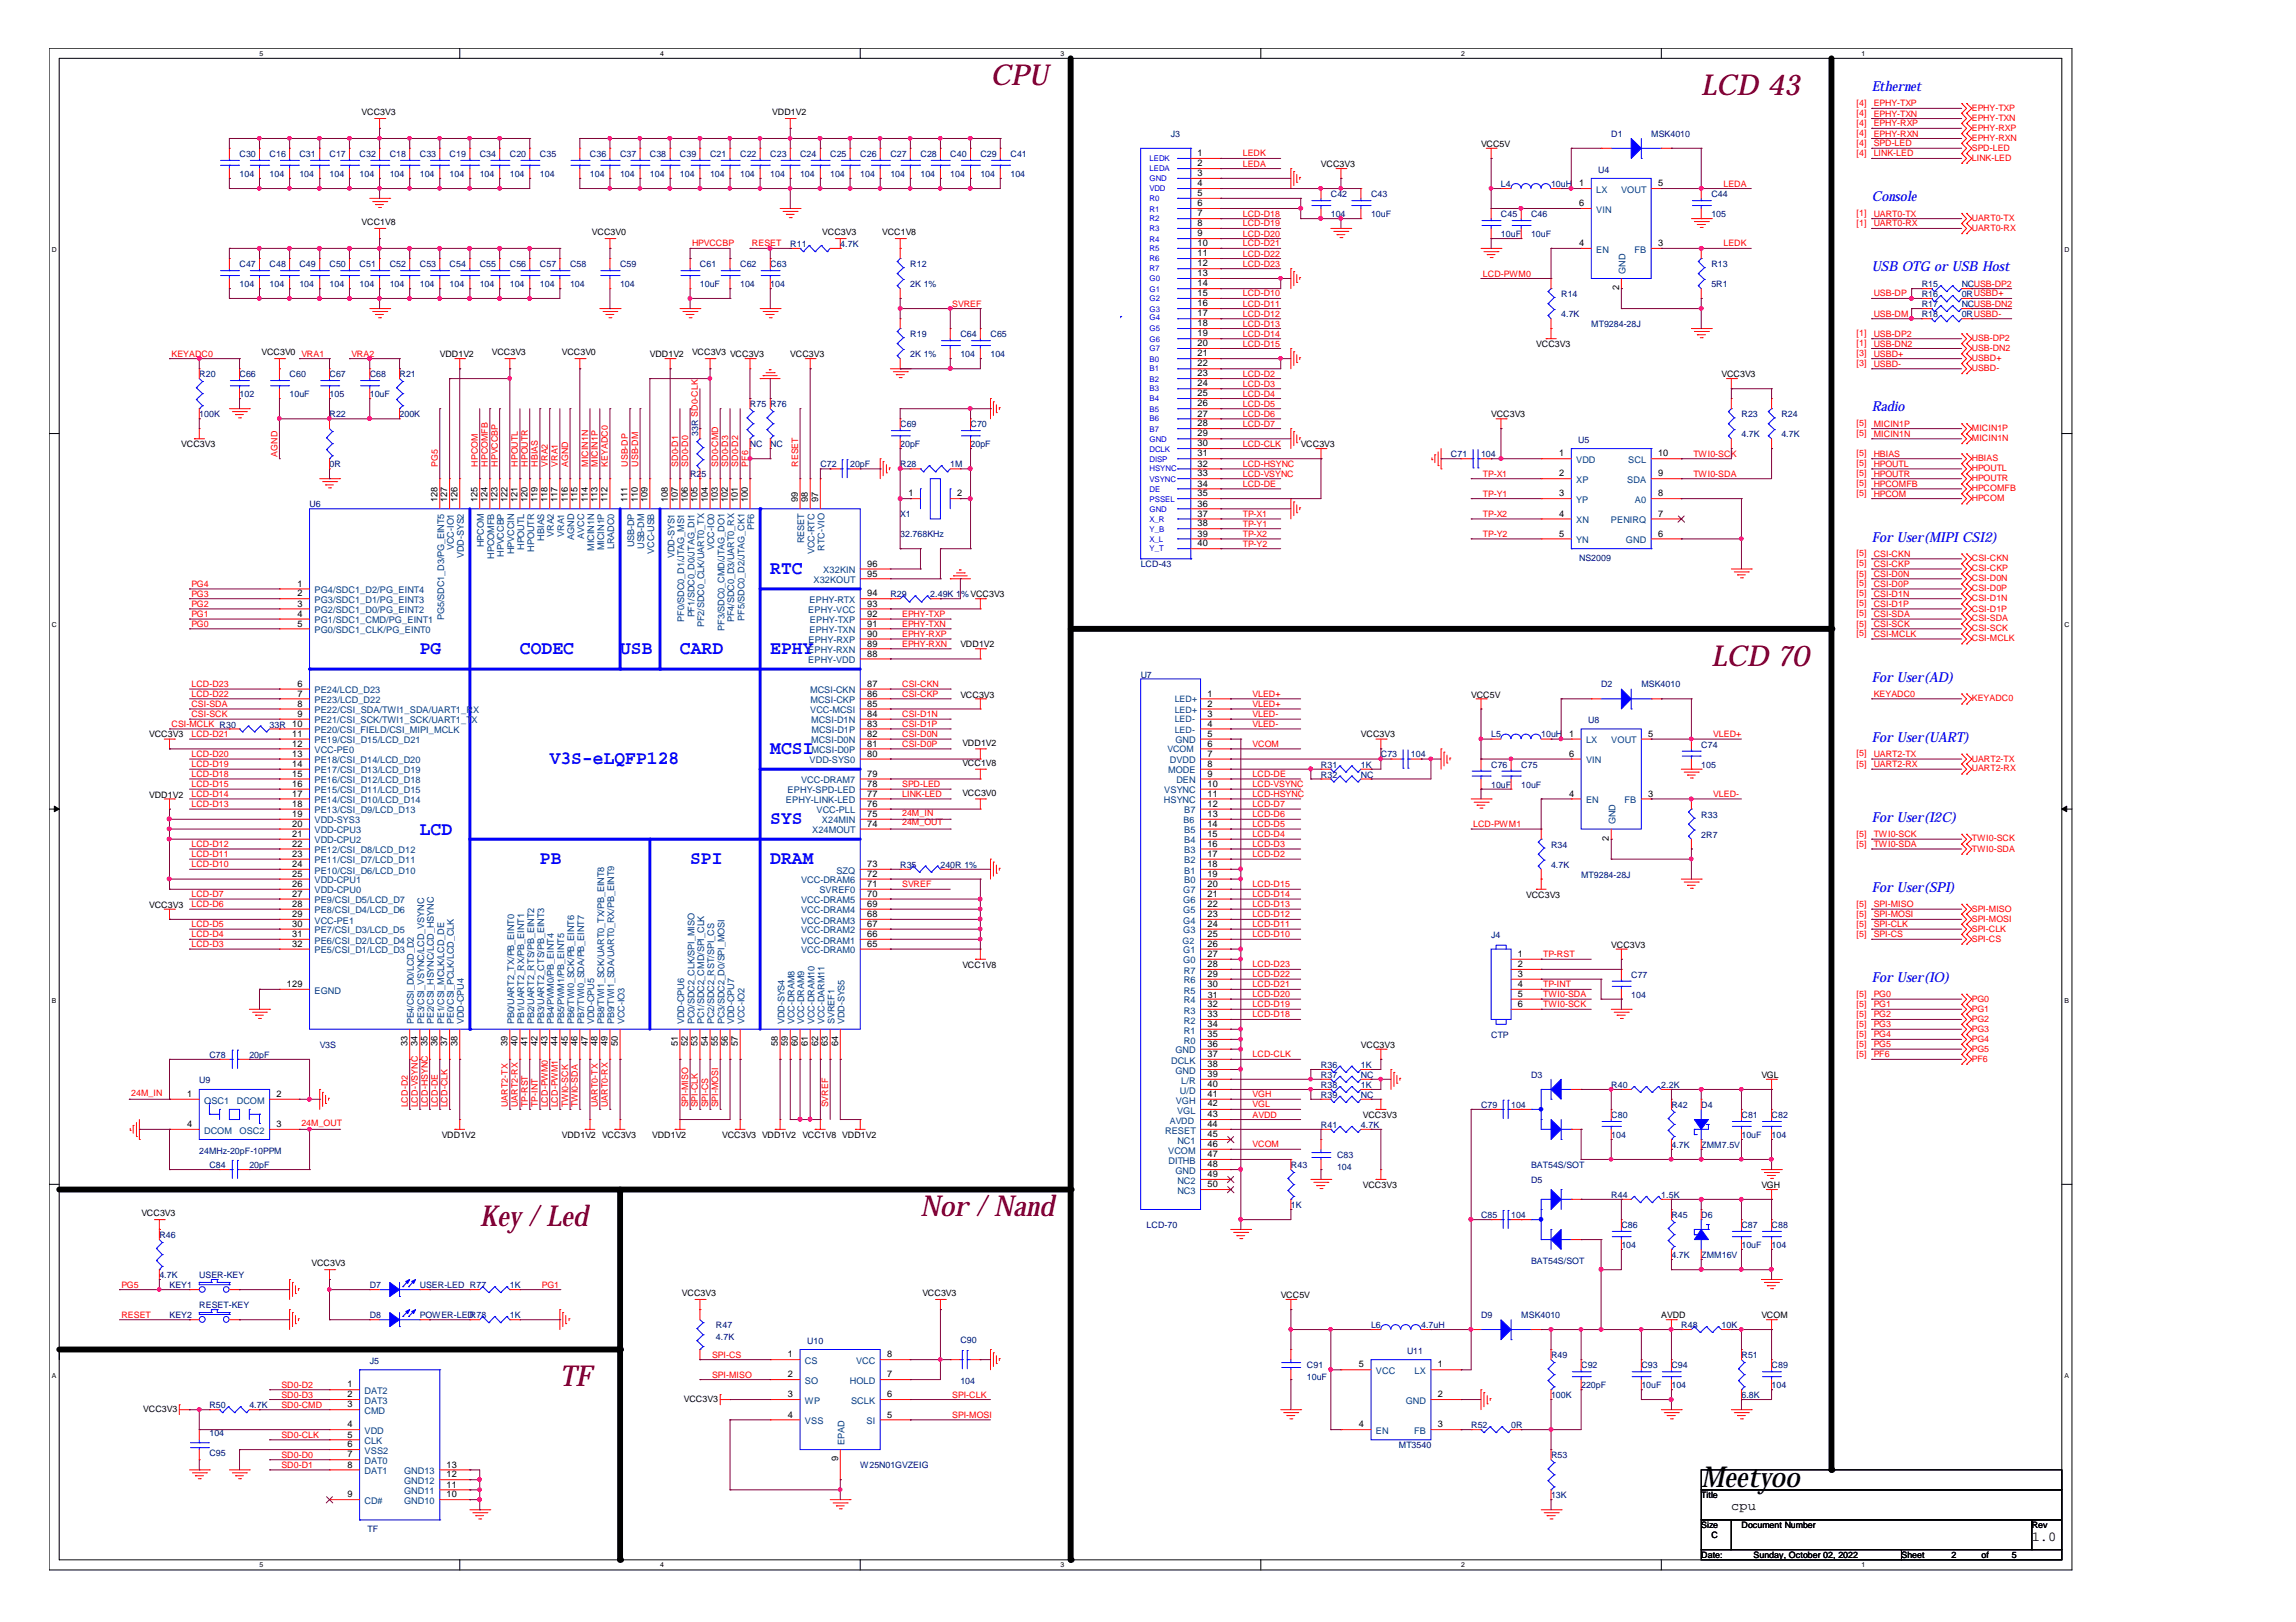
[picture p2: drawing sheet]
<svg xmlns="http://www.w3.org/2000/svg" width="297mm" height="210mm" viewBox="0 0 297 210" stroke-linecap="round" stroke-linejoin="round" font-family="sans-serif">
<defs><g id="words">
<g font-size="3.7" fill="#800000">
<text x="128.1" y="11">CPU</text>
<text x="220.1" y="12.3">LCD 43</text>
<text x="221.4" y="86.2">LCD 70</text>
<text x="62.1" y="158.7">Key / Led</text>
<text x="119.1" y="157.4">Nor / Nand</text>
<text x="72.4" y="179.4">TF</text>
</g>
<text font-size="3.7" x="220.1" y="192.4">Meetyoo</text>
<g font-size="2.5" fill="#00f">
<text x="99.7" y="74.3">RTC</text>
<text x="54.3" y="84.7">PG</text>
<text x="67.3" y="84.7">CODEC</text>
<text x="80.2" y="84.7">USB</text>
<text x="88" y="84.7">CARD</text>
<text x="99.7" y="84.7">EPHY</text>
<text x="71.1" y="98.9">V3S-eLQFP128</text>
<text x="99.7" y="97.6">MCSI</text>
<text x="99.7" y="106.7">SYS</text>
<text x="54.3" y="108">LCD</text>
<text x="69.8" y="111.9">PB</text>
<text x="89.3" y="111.9">SPI</text>
<text x="99.7" y="111.9">DRAM</text>
</g>
<g font-size="1.8" fill="#00f">
<text x="242.1" y="11.8">Ethernet</text>
<text x="242.1" y="26">Console</text>
<text x="242.1" y="35.1">USB OTG or USB Host</text>
<text x="242.1" y="53.2">Radio</text>
<text x="242.1" y="70.1">For User(MIPI CSI2)</text>
<text x="242.1" y="88.2">For User(AD)</text>
<text x="242.1" y="96">For User(UART)</text>
<text x="242.1" y="106.4">For User(I2C)</text>
<text x="242.1" y="115.4">For User(SPI)</text>
<text x="242.1" y="127.1">For User(IO)</text>
</g>
<g font-size="1.8">
<text x="224" y="195.5">cpu</text>
<text x="262.8" y="199.4">1.0</text>
</g>
<g font-size="1.2">
<text x="154.9" y="20.2">1</text>
<text x="154.9" y="21.5">2</text>
<text x="154.9" y="22.8">3</text>
<text x="154.9" y="24.1">4</text>
<text x="154.9" y="25.4">5</text>
<text x="154.9" y="26.7">6</text>
<text x="154.9" y="28">7</text>
<text x="154.9" y="29.3">8</text>
<text x="204.3" y="24.1">1</text>
<text x="204.3" y="26.7">6</text>
<text x="214.5" y="24.1">5</text>
<text x="154.9" y="30.6">9</text>
<text x="154.9" y="31.8">10</text>
<text x="154.9" y="33.2">11</text>
<text x="154.9" y="34.5">12</text>
<text x="154.9" y="35.7">13</text>
<text x="204.3" y="31.8">4</text>
<text x="214.5" y="31.8">3</text>
<text x="154.9" y="37.1">14</text>
<text x="154.9" y="38.3">15</text>
<text x="154.9" y="39.6">16</text>
<text x="154.9" y="41">17</text>
<text x="209.5" y="37.6" transform="rotate(-90 209.5 37.6)">2</text>
<text x="154.9" y="42.2">18</text>
<text x="154.9" y="43.5">19</text>
<text x="154.9" y="44.8">20</text>
<text x="154.9" y="46.1">21</text>
<text x="154.9" y="47.4">22</text>
<text x="154.9" y="48.7">23</text>
<text x="154.9" y="50">24</text>
<text x="154.9" y="51.3">25</text>
<text x="154.9" y="52.6">26</text>
<text x="154.9" y="53.9">27</text>
<text x="154.9" y="55.2">28</text>
<text x="154.9" y="56.5">29</text>
<text x="154.9" y="57.8">30</text>
<text x="154.9" y="59.1">31</text>
<text x="201.7" y="59.1">1</text>
<text x="214.5" y="59.1">10</text>
<text x="56.6" y="65" transform="rotate(-90 56.6 65)">128</text>
<text x="57.9" y="65" transform="rotate(-90 57.9 65)">127</text>
<text x="59.2" y="65" transform="rotate(-90 59.2 65)">126</text>
<text x="61.8" y="65" transform="rotate(-90 61.8 65)">125</text>
<text x="63.1" y="65" transform="rotate(-90 63.1 65)">124</text>
<text x="64.3" y="65" transform="rotate(-90 64.3 65)">123</text>
<text x="65.7" y="65" transform="rotate(-90 65.7 65)">122</text>
<text x="67" y="65" transform="rotate(-90 67 65)">121</text>
<text x="68.2" y="65" transform="rotate(-90 68.2 65)">120</text>
<text x="69.6" y="65" transform="rotate(-90 69.6 65)">119</text>
<text x="70.8" y="65" transform="rotate(-90 70.8 65)">118</text>
<text x="72.1" y="65" transform="rotate(-90 72.1 65)">117</text>
<text x="73.4" y="65" transform="rotate(-90 73.4 65)">116</text>
<text x="74.7" y="65" transform="rotate(-90 74.7 65)">115</text>
<text x="76" y="65" transform="rotate(-90 76 65)">114</text>
<text x="77.3" y="65" transform="rotate(-90 77.3 65)">113</text>
<text x="78.6" y="65" transform="rotate(-90 78.6 65)">112</text>
<text x="81.2" y="65" transform="rotate(-90 81.2 65)">111</text>
<text x="82.5" y="65" transform="rotate(-90 82.5 65)">110</text>
<text x="83.8" y="65" transform="rotate(-90 83.8 65)">109</text>
<text x="86.4" y="65" transform="rotate(-90 86.4 65)">108</text>
<text x="87.7" y="65" transform="rotate(-90 87.7 65)">107</text>
<text x="89" y="65" transform="rotate(-90 89 65)">106</text>
<text x="90.3" y="65" transform="rotate(-90 90.3 65)">105</text>
<text x="91.6" y="65" transform="rotate(-90 91.6 65)">104</text>
<text x="92.9" y="65" transform="rotate(-90 92.9 65)">103</text>
<text x="94.1" y="65" transform="rotate(-90 94.1 65)">102</text>
<text x="95.5" y="65" transform="rotate(-90 95.5 65)">101</text>
<text x="96.7" y="65" transform="rotate(-90 96.7 65)">100</text>
<text x="103.2" y="65" transform="rotate(-90 103.2 65)">99</text>
<text x="104.5" y="65" transform="rotate(-90 104.5 65)">98</text>
<text x="105.8" y="65" transform="rotate(-90 105.8 65)">97</text>
<text x="117.5" y="64.2">1</text>
<text x="123.8" y="64.2">2</text>
<text x="154.9" y="60.4">32</text>
<text x="154.9" y="61.7">33</text>
<text x="154.9" y="63">34</text>
<text x="154.9" y="64.2">35</text>
<text x="154.9" y="65.5">36</text>
<text x="201.7" y="61.7">2</text>
<text x="201.7" y="64.2">3</text>
<text x="214.5" y="64.2">8</text>
<text x="214.5" y="61.7">9</text>
<text x="154.9" y="66.9">37</text>
<text x="154.9" y="68.1">38</text>
<text x="154.9" y="69.4">39</text>
<text x="154.9" y="70.7">40</text>
<text x="201.7" y="66.9">4</text>
<text x="201.7" y="69.4">5</text>
<text x="214.5" y="69.4">6</text>
<text x="214.5" y="66.9">7</text>
<text x="38.5" y="75.9">1</text>
<text x="38.5" y="77.2">2</text>
<text x="112.2" y="74.6">95</text>
<text x="112.2" y="73.3">96</text>
<text x="112.2" y="77.2">94</text>
<text x="38.5" y="78.5">3</text>
<text x="38.5" y="79.8">4</text>
<text x="38.5" y="81.1">5</text>
<text x="112.2" y="78.5">93</text>
<text x="112.2" y="79.8">92</text>
<text x="112.2" y="81.1">91</text>
<text x="112.2" y="82.4">90</text>
<text x="112.2" y="83.7">89</text>
<text x="38.5" y="88.9">6</text>
<text x="112.2" y="85">88</text>
<text x="112.2" y="88.9">87</text>
<text x="37.8" y="95.3">11</text>
<text x="38.5" y="90.1">7</text>
<text x="38.5" y="91.5">8</text>
<text x="38.5" y="92.8">9</text>
<text x="112.2" y="90.1">86</text>
<text x="112.2" y="91.5">85</text>
<text x="112.2" y="92.8">84</text>
<text x="112.2" y="94">83</text>
<text x="112.2" y="95.3">82</text>
<text x="156.2" y="90.1">1</text>
<text x="156.2" y="91.5">2</text>
<text x="156.2" y="92.8">3</text>
<text x="156.2" y="94">4</text>
<text x="156.2" y="95.3">5</text>
<text x="203" y="95.3">1</text>
<text x="213.2" y="95.3">5</text>
<text x="37.8" y="96.6">12</text>
<text x="37.8" y="97.9">13</text>
<text x="37.8" y="99.2">14</text>
<text x="37.8" y="100.5">15</text>
<text x="37.8" y="101.8">16</text>
<text x="112.2" y="96.6">81</text>
<text x="112.2" y="101.8">78</text>
<text x="112.2" y="97.9">80</text>
<text x="112.2" y="100.5">79</text>
<text x="156.2" y="101.8">10</text>
<text x="156.2" y="96.6">6</text>
<text x="156.2" y="97.9">7</text>
<text x="156.2" y="99.2">8</text>
<text x="156.2" y="100.5">9</text>
<text x="203" y="97.9">6</text>
<text x="37.8" y="103.1">17</text>
<text x="37.8" y="104.4">18</text>
<text x="37.8" y="105.7">19</text>
<text x="37.8" y="107">20</text>
<text x="112.2" y="103.1">77</text>
<text x="112.2" y="104.4">76</text>
<text x="112.2" y="105.7">75</text>
<text x="112.2" y="107">74</text>
<text x="156.2" y="103.1">11</text>
<text x="156.2" y="104.4">12</text>
<text x="156.2" y="105.7">13</text>
<text x="156.2" y="107">14</text>
<text x="203" y="103.1">4</text>
<text x="213.2" y="103.1">3</text>
<text x="37.8" y="108.3">21</text>
<text x="37.8" y="109.6">22</text>
<text x="37.8" y="110.9">23</text>
<text x="37.8" y="112.2">24</text>
<text x="37.8" y="113.5">25</text>
<text x="112.2" y="112.2">73</text>
<text x="112.2" y="113.5">72</text>
<text x="156.2" y="108.3">15</text>
<text x="156.2" y="109.6">16</text>
<text x="156.2" y="110.9">17</text>
<text x="156.2" y="112.2">18</text>
<text x="156.2" y="113.5">19</text>
<text x="208.2" y="108.8" transform="rotate(-90 208.2 108.8)">2</text>
<text x="37.8" y="114.8">26</text>
<text x="37.8" y="116">27</text>
<text x="37.8" y="117.4">28</text>
<text x="37.8" y="118.7">29</text>
<text x="37.8" y="119.9">30</text>
<text x="112.2" y="116">70</text>
<text x="112.2" y="117.4">69</text>
<text x="112.2" y="114.8">71</text>
<text x="112.2" y="118.7">68</text>
<text x="112.2" y="119.9">67</text>
<text x="156.2" y="114.8">20</text>
<text x="156.2" y="116">21</text>
<text x="156.2" y="117.4">22</text>
<text x="156.2" y="118.7">23</text>
<text x="156.2" y="119.9">24</text>
<text x="37.8" y="121.3">31</text>
<text x="37.8" y="122.5">32</text>
<text x="112.2" y="121.3">66</text>
<text x="112.2" y="122.5">65</text>
<text x="156.2" y="121.3">25</text>
<text x="156.2" y="122.5">26</text>
<text x="156.2" y="123.8">27</text>
<text x="156.2" y="125.2">28</text>
<text x="196.4" y="123.8">1</text>
<text x="196.4" y="125.2">2</text>
<text x="37.1" y="127.7">129</text>
<text x="156.2" y="126.4">29</text>
<text x="156.2" y="127.7">30</text>
<text x="156.2" y="130.3">32</text>
<text x="156.2" y="131.6">33</text>
<text x="196.4" y="126.4">3</text>
<text x="196.4" y="127.7">4</text>
<text x="196.4" y="129">5</text>
<text x="196.4" y="130.3">6</text>
<text x="52.7" y="135.4" transform="rotate(-90 52.7 135.4)">33</text>
<text x="54" y="135.4" transform="rotate(-90 54 135.4)">34</text>
<text x="55.3" y="135.4" transform="rotate(-90 55.3 135.4)">35</text>
<text x="56.6" y="135.4" transform="rotate(-90 56.6 135.4)">36</text>
<text x="57.9" y="135.4" transform="rotate(-90 57.9 135.4)">37</text>
<text x="59.2" y="135.4" transform="rotate(-90 59.2 135.4)">38</text>
<text x="65.7" y="135.4" transform="rotate(-90 65.7 135.4)">39</text>
<text x="67" y="135.4" transform="rotate(-90 67 135.4)">40</text>
<text x="68.2" y="135.4" transform="rotate(-90 68.2 135.4)">41</text>
<text x="69.6" y="135.4" transform="rotate(-90 69.6 135.4)">42</text>
<text x="70.8" y="135.4" transform="rotate(-90 70.8 135.4)">43</text>
<text x="72.1" y="135.4" transform="rotate(-90 72.1 135.4)">44</text>
<text x="73.4" y="135.4" transform="rotate(-90 73.4 135.4)">45</text>
<text x="74.7" y="135.4" transform="rotate(-90 74.7 135.4)">46</text>
<text x="76" y="135.4" transform="rotate(-90 76 135.4)">47</text>
<text x="77.3" y="135.4" transform="rotate(-90 77.3 135.4)">48</text>
<text x="78.6" y="135.4" transform="rotate(-90 78.6 135.4)">49</text>
<text x="79.9" y="135.4" transform="rotate(-90 79.9 135.4)">50</text>
<text x="87.7" y="135.4" transform="rotate(-90 87.7 135.4)">51</text>
<text x="89" y="135.4" transform="rotate(-90 89 135.4)">52</text>
<text x="90.3" y="135.4" transform="rotate(-90 90.3 135.4)">53</text>
<text x="91.6" y="135.4" transform="rotate(-90 91.6 135.4)">54</text>
<text x="92.9" y="135.4" transform="rotate(-90 92.9 135.4)">55</text>
<text x="94.1" y="135.4" transform="rotate(-90 94.1 135.4)">56</text>
<text x="95.5" y="135.4" transform="rotate(-90 95.5 135.4)">57</text>
<text x="100.6" y="135.4" transform="rotate(-90 100.6 135.4)">58</text>
<text x="101.9" y="135.4" transform="rotate(-90 101.9 135.4)">59</text>
<text x="103.2" y="135.4" transform="rotate(-90 103.2 135.4)">60</text>
<text x="104.5" y="135.4" transform="rotate(-90 104.5 135.4)">61</text>
<text x="105.8" y="135.4" transform="rotate(-90 105.8 135.4)">62</text>
<text x="107.1" y="135.4" transform="rotate(-90 107.1 135.4)">63</text>
<text x="108.4" y="135.4" transform="rotate(-90 108.4 135.4)">64</text>
<text x="156.2" y="132.9">34</text>
<text x="156.2" y="134.2">35</text>
<text x="156.2" y="135.5">36</text>
<text x="156.2" y="136.8">37</text>
<text x="24.2" y="142">1</text>
<text x="35.8" y="142">2</text>
<text x="156.2" y="140.7">40</text>
<text x="156.2" y="138.1">38</text>
<text x="156.2" y="139.4">39</text>
<text x="156.2" y="142">41</text>
<text x="24.2" y="145.9">4</text>
<text x="35.8" y="145.9">3</text>
<text x="156.2" y="144.6">43</text>
<text x="156.2" y="148.4">46</text>
<text x="156.2" y="149.7">47</text>
<text x="156.2" y="145.9">44</text>
<text x="156.2" y="147.2">45</text>
<text x="156.2" y="151.1">48</text>
<text x="156.2" y="152.3">49</text>
<text x="156.2" y="153.6">50</text>
<text x="45" y="179.5">1</text>
<text x="101.9" y="175.7">1</text>
<text x="101.9" y="178.2">2</text>
<text x="114.8" y="178.2">7</text>
<text x="114.8" y="175.7">8</text>
<text x="175.8" y="177">5</text>
<text x="186" y="177">1</text>
<text x="45" y="180.8">2</text>
<text x="45" y="182.1">3</text>
<text x="45" y="184.7">4</text>
<text x="101.9" y="180.8">3</text>
<text x="101.9" y="183.4">4</text>
<text x="114.8" y="183.4">5</text>
<text x="114.8" y="180.8">6</text>
<text x="175.8" y="184.7">4</text>
<text x="186" y="180.8">2</text>
<text x="186" y="184.7">3</text>
<text x="45" y="186">5</text>
<text x="45" y="187.3">6</text>
<text x="45" y="188.6">7</text>
<text x="45" y="189.9">8</text>
<text x="57.8" y="191.2">12</text>
<text x="57.8" y="189.9">13</text>
<text x="108.4" y="189.1" transform="rotate(-90 108.4 189.1)">9</text>
<text x="45" y="193.8">9</text>
<text x="57.8" y="193.8">10</text>
<text x="57.8" y="192.5">11</text>
</g>
<g font-size="1.2" fill="#004080">
<text x="206.5" y="24.9">LX</text>
<text x="206.5" y="27.5">VIN</text>
<text x="209.7" y="24.9">VOUT</text>
<text x="206.5" y="32.7">EN</text>
<text x="210.3" y="35.4" transform="rotate(-90 210.3 35.4)">GND</text>
<text x="211.5" y="32.7">FB</text>
<text x="203.9" y="59.9">VDD</text>
<text x="210.7" y="59.9">SCL</text>
<text x="203.9" y="62.5">XP</text>
<text x="203.9" y="65.1">YP</text>
<text x="210.5" y="62.5">SDA</text>
<text x="211.5" y="65.1">A0</text>
<text x="58.7" y="71.2" transform="rotate(-90 58.7 71.2)">VCC-IO1</text>
<text x="62.6" y="70.8" transform="rotate(-90 62.6 70.8)">HPCOM</text>
<text x="66.5" y="71.7" transform="rotate(-90 66.5 71.7)">HPVCCIN</text>
<text x="67.8" y="71.2" transform="rotate(-90 67.8 71.2)">HPOUTL</text>
<text x="69.1" y="71.4" transform="rotate(-90 69.1 71.4)">HPOUTR</text>
<text x="70.4" y="69.9" transform="rotate(-90 70.4 69.9)">HBIAS</text>
<text x="71.7" y="69.5" transform="rotate(-90 71.7 69.5)">VRA2</text>
<text x="73" y="69.5" transform="rotate(-90 73 69.5)">VRA1</text>
<text x="74.3" y="69.8" transform="rotate(-90 74.3 69.8)">AGND</text>
<text x="75.6" y="69.7" transform="rotate(-90 75.6 69.7)">AVCC</text>
<text x="76.9" y="71.3" transform="rotate(-90 76.9 71.3)">MICIN1N</text>
<text x="78.1" y="71.2" transform="rotate(-90 78.1 71.2)">MICIN1P</text>
<text x="79.5" y="71" transform="rotate(-90 79.5 71)">LRADC0</text>
<text x="82" y="70.8" transform="rotate(-90 82 70.8)">USB-DP</text>
<text x="83.4" y="71" transform="rotate(-90 83.4 71)">USB-DM</text>
<text x="84.6" y="71.7" transform="rotate(-90 84.6 71.7)">VCC-USB</text>
<text x="92.4" y="71.2" transform="rotate(-90 92.4 71.2)">VCC-IO0</text>
<text x="97.6" y="68.6" transform="rotate(-90 97.6 68.6)">PF6</text>
<text x="104.1" y="70.3" transform="rotate(-90 104.1 70.3)">RESET</text>
<text x="105.4" y="71.7" transform="rotate(-90 105.4 71.7)">VCC-RTC</text>
<text x="106.7" y="71.3" transform="rotate(-90 106.7 71.3)">RTC-VIO</text>
<text x="203.9" y="67.7">XN</text>
<text x="203.9" y="70.3">YN</text>
<text x="208.4" y="67.7">PENIRQ</text>
<text x="210.4" y="70.3">GND</text>
<text x="40.7" y="76.8">PG4/SDC1_D2/PG_EINT4</text>
<text x="60" y="72.2" transform="rotate(-90 60 72.2)">VDD-SYS2</text>
<text x="63.9" y="72.3" transform="rotate(-90 63.9 72.3)">HPCOMFB</text>
<text x="65.2" y="72.1" transform="rotate(-90 65.2 72.1)">HPVCCBP</text>
<text x="87.2" y="72.2" transform="rotate(-90 87.2 72.2)">VDD-SYS1</text>
<text x="105.2" y="75.5">X32KOUT</text>
<text x="106.5" y="74.2">X32KIN</text>
<text x="40.7" y="78">PG3/SDC1_D1/PG_EINT3</text>
<text x="40.7" y="79.3">PG2/SDC1_D0/PG_EINT2</text>
<text x="40.7" y="80.7">PG1/SDC1_CMD/PG_EINT1</text>
<text x="40.7" y="81.9">PG0/SDC1_CLK/PG_EINT0</text>
<text x="57.4" y="80.2" transform="rotate(-90 57.4 80.2)">PG5/SDC1_D3/PG_EINT5</text>
<text x="88.5" y="80.4" transform="rotate(-90 88.5 80.4)">PF0/SDC0_D1/JTAG_MS1</text>
<text x="89.8" y="79.9" transform="rotate(-90 89.8 79.9)">PF1/SDC0_D0/JTAG_DI1</text>
<text x="91.1" y="81.2" transform="rotate(-90 91.1 81.2)">PF2/SDC0_CLK/UART0_TX</text>
<text x="93.7" y="81.6" transform="rotate(-90 93.7 81.6)">PF3/SDC0_CMD/JTAG_DO1</text>
<text x="95" y="80.5" transform="rotate(-90 95 80.5)">PF4/SDC0_D3/UART0_RX</text>
<text x="96.3" y="80.3" transform="rotate(-90 96.3 80.3)">PF5/SDC0_D2/JTAG_CK1</text>
<text x="104.6" y="79.3">EPHY-VCC</text>
<text x="104.6" y="83.2">EPHY-RXP</text>
<text x="104.7" y="78">EPHY-RTX</text>
<text x="104.7" y="81.9">EPHY-TXN</text>
<text x="104.8" y="80.7">EPHY-TXP</text>
<text x="40.7" y="89.7">PE24/LCD_D23</text>
<text x="104.6" y="84.5">EPHY-RXN</text>
<text x="104.6" y="85.8">EPHY-VDD</text>
<text x="104.8" y="89.7">MCSI-CKN</text>
<text x="40.7" y="91">PE23/LCD_D22</text>
<text x="40.7" y="92.3">PE22/CSI_SDA/TWI1_SDA/UART1_RX</text>
<text x="40.7" y="93.6">PE21/CSI_SCK/TWI1_SCK/UART1_TX</text>
<text x="40.7" y="94.9">PE20/CSI_FIELD/CSI_MIPI_MCLK</text>
<text x="104.8" y="92.3">VCC-MCSI</text>
<text x="104.9" y="91">MCSI-CKP</text>
<text x="104.9" y="93.6">MCSI-D1N</text>
<text x="105" y="94.9">MCSI-D1P</text>
<text x="40.7" y="96.2">PE19/CSI_D15/LCD_D21</text>
<text x="40.7" y="97.5">VCC-PE0</text>
<text x="40.7" y="98.8">PE18/CSI_D14/LCD_D20</text>
<text x="40.7" y="100.1">PE17/CSI_D13/LCD_D19</text>
<text x="40.7" y="101.4">PE16/CSI_D12/LCD_D18</text>
<text x="103.6" y="101.4">VCC-DRAM7</text>
<text x="104.7" y="98.8">VDD-SYS0</text>
<text x="104.9" y="96.2">MCSI-D0N</text>
<text x="105" y="97.5">MCSI-D0P</text>
<text x="151.1" y="100.1">MODE</text>
<text x="151.3" y="98.8">DVDD</text>
<text x="152.1" y="96.2">GND</text>
<text x="152.2" y="101.4">DEN</text>
<text x="205.2" y="96.2">LX</text>
<text x="205.2" y="98.8">VIN</text>
<text x="208.4" y="96.2">VOUT</text>
<text x="40.7" y="102.7">PE15/CSI_D11/LCD_D15</text>
<text x="40.7" y="103.9">PE14/CSI_D10/LCD_D14</text>
<text x="40.7" y="105.3">PE13/CSI_D9/LCD_D13</text>
<text x="40.7" y="106.6">VDD-SYS3</text>
<text x="40.7" y="107.8">VDD-CPU3</text>
<text x="101.7" y="103.9">EPHY-LINK-LED</text>
<text x="101.9" y="102.7">EPHY-SPD-LED</text>
<text x="105.1" y="107.8">X24MOUT</text>
<text x="105.6" y="105.3">VCC-PLL</text>
<text x="106.3" y="106.6">X24MIN</text>
<text x="150.6" y="103.9">HSYNC</text>
<text x="150.6" y="102.7">VSYNC</text>
<text x="153.2" y="105.3">B7</text>
<text x="153.2" y="107.8">B5</text>
<text x="205.2" y="103.9">EN</text>
<text x="209" y="106.7" transform="rotate(-90 209 106.7)">GND</text>
<text x="210.2" y="103.9">FB</text>
<text x="40.7" y="109.1">VDD-CPU2</text>
<text x="40.7" y="110.4">PE12/CSI_D8/LCD_D12</text>
<text x="40.7" y="111.7">PE11/CSI_D7/LCD_D11</text>
<text x="40.7" y="113">PE10/CSI_D6/LCD_D10</text>
<text x="108.2" y="113">SZQ</text>
<text x="153.2" y="109.1">B4</text>
<text x="153.2" y="110.4">B3</text>
<text x="153.2" y="111.7">B2</text>
<text x="153.2" y="113">B1</text>
<text x="40.7" y="114.3">VDD-CPU1</text>
<text x="40.7" y="115.6">VDD-CPU0</text>
<text x="40.7" y="116.9">PE9/CSI_D5/LCD_D7</text>
<text x="40.7" y="118.2">PE8/CSI_D4/LCD_D6</text>
<text x="40.7" y="119.5">VCC-PE1</text>
<text x="103.6" y="114.3">VCC-DRAM6</text>
<text x="103.6" y="116.9">VCC-DRAM5</text>
<text x="103.6" y="118.2">VCC-DRAM4</text>
<text x="103.6" y="119.5">VCC-DRAM3</text>
<text x="106" y="115.6">SVREF0</text>
<text x="153.1" y="115.6">G7</text>
<text x="153.1" y="116.9">G6</text>
<text x="153.1" y="118.2">G5</text>
<text x="153.1" y="119.5">G4</text>
<text x="153.2" y="114.3">B0</text>
<text x="40.7" y="120.8">PE7/CSI_D3/LCD_D5</text>
<text x="40.7" y="122.1">PE6/CSI_D2/LCD_D4</text>
<text x="40.7" y="123.4">PE5/CSI_D1/LCD_D3</text>
<text x="103.6" y="120.8">VCC-DRAM2</text>
<text x="103.6" y="122.1">VCC-DRAM1</text>
<text x="103.6" y="123.4">VCC-DRAM0</text>
<text x="153.1" y="120.8">G3</text>
<text x="153.1" y="123.4">G1</text>
<text x="153.1" y="124.7">G0</text>
<text x="153.2" y="126">R7</text>
<text x="40.7" y="128.6">EGND</text>
<text x="153.2" y="127.3">R6</text>
<text x="153.2" y="128.6">R5</text>
<text x="153.2" y="129.9">R4</text>
<text x="153.2" y="131.2">R3</text>
<text x="53.6" y="132.6" transform="rotate(-90 53.6 132.6)">PE4/CSI_D0/LCD_D2</text>
<text x="54.9" y="132.6" transform="rotate(-90 54.9 132.6)">PE3/CSI_VSYNC/LCD_VSYNC</text>
<text x="56.1" y="132.6" transform="rotate(-90 56.1 132.6)">PE2/CSI_HSYNC/LCD_HSYNC</text>
<text x="57.4" y="132.6" transform="rotate(-90 57.4 132.6)">PE1/CSI_MCLK/LCD_DE</text>
<text x="58.7" y="132.6" transform="rotate(-90 58.7 132.6)">PE0/CSI_PCLK/LCD_CLK</text>
<text x="60" y="132.6" transform="rotate(-90 60 132.6)">VDD-CPU4</text>
<text x="66.5" y="132.6" transform="rotate(-90 66.5 132.6)">PB0/UART2_TX/PB_EINT0</text>
<text x="67.8" y="132.6" transform="rotate(-90 67.8 132.6)">PB1/UART2_RX/PB_EINT1</text>
<text x="69.1" y="132.6" transform="rotate(-90 69.1 132.6)">PB2/UART2_RTS/PB_EINT2</text>
<text x="70.4" y="132.6" transform="rotate(-90 70.4 132.6)">PB3/UART2_CTS/PB_EINT3</text>
<text x="71.7" y="132.6" transform="rotate(-90 71.7 132.6)">PB4/PWM0/PB_EINT4</text>
<text x="73" y="132.6" transform="rotate(-90 73 132.6)">PB5/PWM1/PB_EINT5</text>
<text x="74.3" y="132.6" transform="rotate(-90 74.3 132.6)">PB6/TWI0_SCK/PB_EINT6</text>
<text x="75.6" y="132.6" transform="rotate(-90 75.6 132.6)">PB7/TWI0_SDA/PB_EINT7</text>
<text x="76.9" y="132.6" transform="rotate(-90 76.9 132.6)">VDD-CPU5</text>
<text x="78.1" y="132.6" transform="rotate(-90 78.1 132.6)">PB8/TWI1_SCK/UART0_TX/PB_EINT8</text>
<text x="79.5" y="132.6" transform="rotate(-90 79.5 132.6)">PB9/TWI1_SDA/UART0_RX/PB_EINT9</text>
<text x="80.8" y="132.6" transform="rotate(-90 80.8 132.6)">VCC-IO3</text>
<text x="88.5" y="132.6" transform="rotate(-90 88.5 132.6)">VDD-CPU6</text>
<text x="89.8" y="132.6" transform="rotate(-90 89.8 132.6)">PC0/SDC2_CLK/SPI_MISO</text>
<text x="91.1" y="132.6" transform="rotate(-90 91.1 132.6)">PC1/SDC2_CMD/SPI_CLK</text>
<text x="92.4" y="132.6" transform="rotate(-90 92.4 132.6)">PC2/SDC2_RST/SPI_CS</text>
<text x="93.7" y="132.6" transform="rotate(-90 93.7 132.6)">PC3/SDC2_D0/SPI_MOSI</text>
<text x="95" y="132.6" transform="rotate(-90 95 132.6)">VDD-CPU7</text>
<text x="96.3" y="132.6" transform="rotate(-90 96.3 132.6)">VCC-IO2</text>
<text x="101.5" y="132.6" transform="rotate(-90 101.5 132.6)">VDD-SYS4</text>
<text x="102.8" y="132.6" transform="rotate(-90 102.8 132.6)">VCC-DRAM8</text>
<text x="104.1" y="132.6" transform="rotate(-90 104.1 132.6)">VCC-DRAM9</text>
<text x="105.4" y="132.6" transform="rotate(-90 105.4 132.6)">VCC-DRAM10</text>
<text x="106.7" y="132.6" transform="rotate(-90 106.7 132.6)">VCC-DARM11</text>
<text x="107.9" y="132.6" transform="rotate(-90 107.9 132.6)">SVREF1</text>
<text x="109.3" y="132.6" transform="rotate(-90 109.3 132.6)">VDD-SYS5</text>
<text x="151.5" y="137.6">DCLK</text>
<text x="152.1" y="136.3">GND</text>
<text x="153.2" y="132.5">R2</text>
<text x="153.2" y="133.7">R1</text>
<text x="153.2" y="135.1">R0</text>
<text x="26.4" y="142.8">OSC1</text>
<text x="30.6" y="142.8">DCOM</text>
<text x="152.1" y="139">GND</text>
<text x="152.1" y="142.8">VGH</text>
<text x="152.7" y="141.5">U/D</text>
<text x="152.8" y="140.2">L/R</text>
<text x="26.4" y="146.7">DCOM</text>
<text x="31" y="146.7">OSC2</text>
<text x="150.7" y="146.7">RESET</text>
<text x="151.1" y="149.3">VCOM</text>
<text x="152.3" y="144.1">VGL</text>
<text x="152.3" y="148">NC1</text>
<text x="151.2" y="150.6">DITHB</text>
<text x="152.1" y="151.9">GND</text>
<text x="152.3" y="153.2">NC2</text>
<text x="152.3" y="154.5">NC3</text>
<text x="104.1" y="176.5">CS</text>
<text x="104.1" y="179.1">SO</text>
<text x="109.9" y="179.1">HOLD</text>
<text x="110.7" y="176.5">VCC</text>
<text x="178" y="177.8">VCC</text>
<text x="183" y="177.8">LX</text>
<text x="47.2" y="180.4">DAT2</text>
<text x="47.2" y="181.7">DAT3</text>
<text x="47.2" y="183">CMD</text>
<text x="47.2" y="185.6">VDD</text>
<text x="104.1" y="181.7">WP</text>
<text x="104.1" y="184.3">VSS</text>
<text x="110.1" y="181.7">SCLK</text>
<text x="112.1" y="184.3">SI</text>
<text x="178" y="185.6">EN</text>
<text x="181.9" y="181.7">GND</text>
<text x="183" y="185.6">FB</text>
<text x="47.2" y="186.9">CLK</text>
<text x="47.2" y="188.1">VSS2</text>
<text x="47.2" y="189.5">DAT0</text>
<text x="47.2" y="190.8">DAT1</text>
<text x="52.3" y="190.8">GND13</text>
<text x="109.3" y="187" transform="rotate(-90 109.3 187)">EPAD</text>
<text x="47.2" y="194.6">CD#</text>
<text x="52.3" y="194.6">GND10</text>
<text x="52.3" y="193.4">GND11</text>
<text x="52.3" y="192">GND12</text>
</g>
<g font-size="1.1">
<text x="46.8" y="14.9">VCC3V3</text>
<text x="99.9" y="14.9">VDD1V2</text>
<text x="170.9" y="21.6">VCC3V3</text>
<text x="191.6" y="19">VCC5V</text>
<text x="46.8" y="29.1">VCC1V8</text>
<text x="76.6" y="30.4">VCC3V0</text>
<text x="106.4" y="30.4">VCC3V3</text>
<text x="114.1" y="30.4">VCC1V8</text>
<text x="33.8" y="45.9">VCC3V0 VRA1</text>
<text x="56.9" y="46.2">VDD1V2</text>
<text x="63.6" y="45.9">VCC3V3</text>
<text x="72.7" y="45.9">VCC3V0</text>
<text x="84.1" y="46.2">VDD1V2</text>
<text x="89.5" y="45.9">VCC3V3 VCC3V3</text>
<text x="102.2" y="46.2">VCC3V3</text>
<text x="198.8" y="44.9">VCC3V3</text>
<text x="192.9" y="54">VCC3V3</text>
<text x="222.7" y="48.8">VCC3V3</text>
<text x="23.5" y="57.9">VCC3V3</text>
<text x="168.3" y="57.9">VCC3V3</text>
<text x="124.2" y="83.8">VDD1V2</text>
<text x="19.3" y="95.4">VCC3V3</text>
<text x="124.2" y="90.3">VCC3V3</text>
<text x="176.1" y="95.4">VCC3V3</text>
<text x="190.3" y="90.3">VCC5V</text>
<text x="124.5" y="99.1">VCC1V8</text>
<text x="124.5" y="96.5">VDD1V2</text>
<text x="19.3" y="103.2">VDD1V2</text>
<text x="124.5" y="103">VCC3V0</text>
<text x="19.3" y="117.4">VCC3V3</text>
<text x="197.4" y="116.2">VCC3V3</text>
<text x="124.5" y="125.2">VCC1V8</text>
<text x="208.4" y="122.7">VCC3V3</text>
<text x="156.3" y="129.1">31</text>
<text x="176.1" y="135.6">VCC3V3</text>
<text x="156.3" y="143.1">42</text>
<text x="227.9" y="139.5">VGL</text>
<text x="57.1" y="147.2">VDD1V2</text>
<text x="72.7" y="147.2">VDD1V2</text>
<text x="77.9" y="147.2">VCC3V3</text>
<text x="84.4" y="147.2">VDD1V2</text>
<text x="93.4" y="147.2">VCC3V3 VDD1V2</text>
<text x="103.8" y="147.2">VCC1V8 VDD1V2</text>
<text x="176.3" y="144.7">VCC3V3</text>
<text x="176.3" y="153.7">VCC3V3</text>
<text x="227.9" y="153.7">VGH</text>
<text x="18.3" y="157.4">VCC3V3</text>
<text x="40.3" y="163.8">VCC3V3</text>
<text x="88.2" y="167.7">VCC3V3</text>
<text x="119.3" y="167.7">VCC3V3</text>
<text x="165.7" y="168">VCC5V</text>
<text x="214.9" y="170.6">AVDD</text>
<text x="227.9" y="170.6">VCOM</text>
<text x="18.5" y="182.8">VCC3V3</text>
<text x="88.5" y="181.5">VCC3V3</text>
<text x="220.1" y="193.9">Title</text>
<text x="220.1" y="197.8">Size</text>
<text x="225.3" y="197.8">Document Number</text>
<text x="262.8" y="197.8">Rev</text>
<text x="220.1" y="201.6">Date:</text>
<text x="221.4" y="199.1">C</text>
<text x="226.9" y="201.6">Sunday, October 02, 2022</text>
<text x="246" y="201.6">Sheet</text>
<text x="252.5" y="201.6">2</text>
<text x="256.4" y="201.6">of</text>
<text x="260.3" y="201.6">5</text>
</g>
<g font-size="1.1" fill="#000080">
<text x="151.5" y="17.7">J3</text>
<text x="208.4" y="17.7">D1</text>
<text x="213.6" y="17.7">MSK4010</text>
<text x="31" y="20.3">C30</text>
<text x="31" y="22.9">104</text>
<text x="34.9" y="20.3">C16</text>
<text x="34.9" y="22.9">104</text>
<text x="38.7" y="20.3">C31</text>
<text x="38.7" y="22.9">104</text>
<text x="42.6" y="20.3">C17</text>
<text x="42.6" y="22.9">104</text>
<text x="46.5" y="20.3">C32</text>
<text x="46.5" y="22.9">104</text>
<text x="50.4" y="20.3">C18</text>
<text x="50.4" y="22.9">104</text>
<text x="54.3" y="20.3">C33</text>
<text x="54.3" y="22.9">104</text>
<text x="58.2" y="20.3">C19</text>
<text x="58.2" y="22.9">104</text>
<text x="62.1" y="20.3">C34</text>
<text x="62.1" y="22.9">104</text>
<text x="66" y="20.3">C20</text>
<text x="66" y="22.9">104</text>
<text x="69.8" y="20.3">C35</text>
<text x="69.8" y="22.9">104</text>
<text x="76.3" y="20.3">C36</text>
<text x="76.3" y="22.9">104</text>
<text x="80.2" y="20.3">C37</text>
<text x="80.2" y="22.9">104</text>
<text x="84.1" y="20.3">C38</text>
<text x="84.1" y="22.9">104</text>
<text x="88" y="20.3">C39</text>
<text x="88" y="22.9">104</text>
<text x="91.9" y="20.3">C21</text>
<text x="91.9" y="22.9">104</text>
<text x="95.8" y="20.3">C22</text>
<text x="95.8" y="22.9">104</text>
<text x="99.7" y="20.3">C23</text>
<text x="99.7" y="22.9">104</text>
<text x="103.5" y="20.3">C24</text>
<text x="103.5" y="22.9">104</text>
<text x="107.4" y="20.3">C25</text>
<text x="107.4" y="22.9">104</text>
<text x="111.3" y="20.3">C26</text>
<text x="111.3" y="22.9">104</text>
<text x="115.2" y="20.3">C27</text>
<text x="115.2" y="22.9">104</text>
<text x="119.1" y="20.3">C28</text>
<text x="119.1" y="22.9">104</text>
<text x="122.9" y="20.3">C40</text>
<text x="122.9" y="22.9">104</text>
<text x="126.8" y="20.3">C29</text>
<text x="126.8" y="22.9">104</text>
<text x="130.7" y="20.3">C41</text>
<text x="130.7" y="22.9">104</text>
<text x="206.8" y="22.4">U4</text>
<text x="172.2" y="25.5">C42</text>
<text x="172.2" y="28.1">104</text>
<text x="177.4" y="25.5">C43</text>
<text x="177.4" y="28.1">10uF</text>
<text x="194.2" y="28.1">C45</text>
<text x="194.2" y="24.2">L4</text>
<text x="198.1" y="28.1">C46</text>
<text x="200.7" y="24.2">10uH</text>
<text x="221.4" y="25.5">C44</text>
<text x="221.4" y="28.1">105</text>
<text x="31" y="34.6">C47</text>
<text x="34.9" y="34.6">C48</text>
<text x="38.7" y="34.6">C49</text>
<text x="42.6" y="34.6">C50</text>
<text x="46.5" y="34.6">C51</text>
<text x="50.4" y="34.6">C52</text>
<text x="54.3" y="34.6">C53</text>
<text x="58.2" y="34.6">C54</text>
<text x="62.1" y="34.6">C55</text>
<text x="66" y="34.6">C56</text>
<text x="69.8" y="34.6">C57</text>
<text x="73.7" y="34.6">C58</text>
<text x="80.2" y="34.6">C59</text>
<text x="90.6" y="34.6">C61</text>
<text x="95.8" y="34.6">C62</text>
<text x="99.7" y="34.6">C63</text>
<text x="102.2" y="32">R11</text>
<text x="108.7" y="32">4.7K</text>
<text x="117.8" y="34.6">R12</text>
<text x="194.2" y="30.7">10uF</text>
<text x="198.1" y="30.7">10uF</text>
<text x="221.4" y="34.6">R13</text>
<text x="31" y="37.1">104</text>
<text x="34.9" y="37.1">104</text>
<text x="38.7" y="37.1">104</text>
<text x="42.6" y="37.1">104</text>
<text x="46.5" y="37.1">104</text>
<text x="50.4" y="37.1">104</text>
<text x="54.3" y="37.1">104</text>
<text x="58.2" y="37.1">104</text>
<text x="62.1" y="37.1">104</text>
<text x="66" y="37.1">104</text>
<text x="69.8" y="37.1">104</text>
<text x="73.7" y="37.1">104</text>
<text x="80.2" y="37.1">104</text>
<text x="90.6" y="37.1">10uF</text>
<text x="95.8" y="37.1">104</text>
<text x="99.7" y="37.1">104</text>
<text x="117.8" y="37.1">2K 1%</text>
<text x="202" y="38.5">R14</text>
<text x="202" y="41">4.7K</text>
<text x="221.4" y="37.1">5R1</text>
<text x="248.6" y="39.7">R17</text>
<text x="248.6" y="41">R18</text>
<text x="248.6" y="37.1">R15</text>
<text x="248.6" y="38.5">R16</text>
<text x="253.8" y="39.7">NCUSB-DN2</text>
<text x="253.8" y="41">0RUSBD-</text>
<text x="253.8" y="37.1">NCUSB-DP2</text>
<text x="253.8" y="38.5">0RUSBD+</text>
<text x="117.8" y="43.6">R19</text>
<text x="117.8" y="46.2">2K 1%</text>
<text x="124.2" y="43.6">C64</text>
<text x="124.2" y="46.2">104</text>
<text x="128.1" y="43.6">C65</text>
<text x="128.1" y="46.2">104</text>
<text x="205.9" y="42.3">MT9284-28J</text>
<text x="25.8" y="48.8">R20</text>
<text x="25.8" y="54">100K</text>
<text x="31" y="48.8">C66</text>
<text x="31" y="51.4">102</text>
<text x="37.5" y="48.8">C60</text>
<text x="37.5" y="51.4">10uF</text>
<text x="42.6" y="54">R22</text>
<text x="42.6" y="48.8">C67</text>
<text x="42.6" y="51.4">105</text>
<text x="47.8" y="48.8">C68</text>
<text x="47.8" y="51.4">10uF</text>
<text x="51.7" y="48.8">R21</text>
<text x="51.7" y="54">200K</text>
<text x="97" y="52.7">R75 R76</text>
<text x="225.3" y="54">R23</text>
<text x="230.5" y="54">R24</text>
<text x="90.3" y="56.4" transform="rotate(-90 90.3 56.4)">33R SD0-CLK</text>
<text x="97" y="57.9">NC</text>
<text x="99.7" y="57.9">NC</text>
<text x="116.5" y="55.3">C69</text>
<text x="116.5" y="57.9">20pF</text>
<text x="125.6" y="55.3">C70</text>
<text x="125.6" y="57.9">20pF</text>
<text x="187.7" y="59.2">C71</text>
<text x="191.6" y="59.2">104</text>
<text x="204.2" y="57.4">U5</text>
<text x="225.3" y="56.6">4.7K</text>
<text x="230.5" y="56.6">4.7K</text>
<text x="40" y="65.6">U6</text>
<text x="42.6" y="60.5">0R</text>
<text x="89.3" y="61.8">R25</text>
<text x="106.1" y="60.5">C72</text>
<text x="110" y="60.5">20pF</text>
<text x="116.5" y="60.5">R28</text>
<text x="122.9" y="60.5">1M</text>
<text x="116.5" y="66.9">X1</text>
<text x="116.5" y="69.5">32.768KHz</text>
<text x="115.2" y="77.3">R29</text>
<text x="120.4" y="77.3">2.49K 1% VCC3V3</text>
<text x="147.6" y="73.4">LCD-43</text>
<text x="204.3" y="72.7">NS2009</text>
<text x="147.6" y="87.7">U7</text>
<text x="207.1" y="89">D2</text>
<text x="212.3" y="89">MSK4010</text>
<text x="34.9" y="94.2">33R 10</text>
<text x="192.9" y="95.4">L5</text>
<text x="199.4" y="95.4">10uH</text>
<text x="205.5" y="93.6">U8</text>
<text x="170.9" y="99.3">R31</text>
<text x="170.9" y="100.6">R32</text>
<text x="176.1" y="99.3">1K</text>
<text x="176.1" y="100.6">NC</text>
<text x="178.6" y="98">C73</text>
<text x="182.5" y="98">104</text>
<text x="192.9" y="99.3">C76</text>
<text x="192.9" y="101.9">10uF</text>
<text x="196.8" y="99.3">C75</text>
<text x="196.8" y="101.9">10uF</text>
<text x="220.1" y="96.7">C74</text>
<text x="220.1" y="99.3">105</text>
<text x="220.1" y="105.8">R33</text>
<text x="116.5" y="112.3">R35</text>
<text x="121.7" y="112.3">240R 1%</text>
<text x="200.7" y="109.7">R34</text>
<text x="200.7" y="112.3">4.7K</text>
<text x="204.6" y="113.6">MT9284-28J</text>
<text x="220.1" y="108.4">2R7</text>
<text x="192.9" y="121.3">J4</text>
<text x="211" y="126.5">C77</text>
<text x="211" y="129.1">104</text>
<text x="27.1" y="136.9">C78</text>
<text x="32.3" y="136.9">20pF</text>
<text x="41.4" y="135.6">V3S</text>
<text x="192.9" y="134.3">CTP</text>
<text x="25.8" y="140.1">U9</text>
<text x="170.9" y="139.5">R37</text>
<text x="170.9" y="140.8">R38</text>
<text x="170.9" y="142.1">R39</text>
<text x="170.9" y="138.2">R36</text>
<text x="176.1" y="139.5">NC</text>
<text x="176.1" y="140.8">1K</text>
<text x="176.1" y="142.1">NC</text>
<text x="176.1" y="138.2">1K</text>
<text x="191.6" y="143.4">C79</text>
<text x="195.5" y="143.4">104</text>
<text x="198.1" y="139.5">D3</text>
<text x="208.4" y="140.8">R40</text>
<text x="214.9" y="140.8">2.2K</text>
<text x="216.2" y="143.4">R42</text>
<text x="220.1" y="143.4">D4</text>
<text x="25.8" y="149.3">24MHz-20pF-10PPM</text>
<text x="170.9" y="146">R41</text>
<text x="173" y="149.8">C83</text>
<text x="176.1" y="146">4.7K</text>
<text x="208.4" y="144.7">C80</text>
<text x="208.4" y="147.2">104</text>
<text x="216.2" y="148.6">4.7K</text>
<text x="220.1" y="148.6">ZMM7.5V</text>
<text x="225.3" y="144.7">C81</text>
<text x="225.3" y="147.2">10uF</text>
<text x="229.2" y="144.7">C82</text>
<text x="229.2" y="147.2">104</text>
<text x="27.1" y="151.1">C84</text>
<text x="32.3" y="151.1">20pF</text>
<text x="167" y="151.1">R43</text>
<text x="173" y="151.4">104</text>
<text x="198.1" y="151.1">BAT54S/SOT</text>
<text x="198.1" y="153.1">D5</text>
<text x="208.4" y="155">R44</text>
<text x="214.9" y="155">1.5K</text>
<text x="20.6" y="160.2">R46</text>
<text x="148.3" y="158.9">LCD-70</text>
<text x="167" y="156.3">1K</text>
<text x="191.6" y="157.6">C85</text>
<text x="195.5" y="157.6">104</text>
<text x="209.8" y="158.9">C86</text>
<text x="209.8" y="161.5">104</text>
<text x="216.2" y="157.6">R45</text>
<text x="220.1" y="157.6">D6</text>
<text x="225.3" y="158.9">C87</text>
<text x="225.3" y="161.5">10uF</text>
<text x="229.2" y="158.9">C88</text>
<text x="229.2" y="161.5">104</text>
<text x="20.6" y="165.4">4.7K</text>
<text x="21.9" y="166.7">KEY1</text>
<text x="25.8" y="165.4">USER-KEY</text>
<text x="47.8" y="166.7">D7</text>
<text x="54.3" y="166.7">USER-LED R77</text>
<text x="66" y="166.7">1K</text>
<text x="198.1" y="163.6">BAT54S/SOT</text>
<text x="216.2" y="162.8">4.7K</text>
<text x="220.1" y="162.8">ZMM16V</text>
<text x="21.9" y="170.6">KEY2</text>
<text x="25.8" y="169.3">RESET-KEY</text>
<text x="47.8" y="170.6">D8</text>
<text x="54.3" y="170.6">POWER-LED</text>
<text x="60.8" y="170.6">R78</text>
<text x="66" y="170.6">1K</text>
<text x="92.6" y="171.9">R47</text>
<text x="92.6" y="173.4">4.7K</text>
<text x="104.4" y="174">U10</text>
<text x="124.2" y="173.8">C90</text>
<text x="177.4" y="171.9">L6</text>
<text x="183.9" y="171.9">4.7uH</text>
<text x="191.6" y="170.6">D9</text>
<text x="196.8" y="170.6">MSK4010</text>
<text x="217.5" y="171.9">R48</text>
<text x="222.7" y="171.9">10K</text>
<text x="47.8" y="176.5">J5</text>
<text x="124.2" y="179.1">104</text>
<text x="169.1" y="177.1">C91</text>
<text x="169.1" y="178.6">10uF</text>
<text x="182" y="175.2">U11</text>
<text x="200.7" y="175.7">R49</text>
<text x="204.6" y="177.1">C92</text>
<text x="204.6" y="179.6">220pF</text>
<text x="212.3" y="177.1">C93</text>
<text x="212.3" y="179.6">10uF</text>
<text x="216.2" y="177.1">C94</text>
<text x="216.2" y="179.6">104</text>
<text x="225.3" y="175.7">R51</text>
<text x="229.2" y="177.1">C89</text>
<text x="229.2" y="179.6">104</text>
<text x="27.1" y="185.9">104</text>
<text x="27.1" y="182.2">R50</text>
<text x="32.3" y="182.2">4.7K</text>
<text x="190.3" y="184.8">R52</text>
<text x="195.5" y="184.8">0R</text>
<text x="200.7" y="180.9">100K</text>
<text x="225.3" y="180.9">6.8K</text>
<text x="27.1" y="188.4">C95</text>
<text x="111.3" y="190">W25N01GVZEIG</text>
<text x="181" y="187.4">MT3540</text>
<text x="200.7" y="188.7">R53</text>
<text x="200.7" y="193.9">13K</text>
<text x="47.5" y="198.3">TF</text>
</g>
<g font-size="1.1" fill="#f00">
<text x="240.2" y="13.7">[4]</text>
<text x="240.2" y="15">[4]</text>
<text x="240.2" y="16.3">[4]</text>
<text x="240.2" y="17.6">[4]</text>
<text x="242.4" y="13.8">EPHY-TXP</text>
<text x="242.4" y="15.1">EPHY-TXN</text>
<text x="242.4" y="16.4">EPHY-RXP</text>
<text x="242.4" y="17.7">EPHY-RXN</text>
<text x="255.1" y="14.4">EPHY-TXP</text>
<text x="255.1" y="15.6">EPHY-TXN</text>
<text x="255.1" y="16.9">EPHY-RXP</text>
<text x="160.8" y="20.2">LEDK</text>
<text x="160.8" y="21.6">LEDA</text>
<text x="240.2" y="18.9">[4]</text>
<text x="240.2" y="20.2">[4]</text>
<text x="242.4" y="18.9">SPD-LED</text>
<text x="242.4" y="20.2">LINK-LED</text>
<text x="255.1" y="18.2">EPHY-RXN</text>
<text x="255.1" y="19.5">SPD-LED</text>
<text x="255.1" y="20.8">LINK-LED</text>
<text x="160.8" y="28">LCD-D18</text>
<text x="160.8" y="29.3">LCD-D19</text>
<text x="223" y="24.1">LEDA</text>
<text x="240.2" y="28">[1]</text>
<text x="240.2" y="29.3">[1]</text>
<text x="242.4" y="28">UART0-TX</text>
<text x="242.4" y="29.3">UART0-RX</text>
<text x="255.1" y="28.6">UART0-TX</text>
<text x="255.1" y="29.9">UART0-RX</text>
<text x="89.5" y="31.9">HPVCCBP</text>
<text x="97.3" y="31.9">RESET</text>
<text x="160.8" y="30.6">LCD-D20</text>
<text x="160.8" y="31.9">LCD-D21</text>
<text x="160.8" y="33.2">LCD-D22</text>
<text x="160.8" y="34.5">LCD-D23</text>
<text x="191.9" y="35.8">LCD-PWM0</text>
<text x="223" y="31.9">LEDK</text>
<text x="123.2" y="39.7">SVREF</text>
<text x="160.8" y="38.4">LCD-D10</text>
<text x="160.8" y="39.7">LCD-D11</text>
<text x="160.8" y="41">LCD-D12</text>
<text x="242.4" y="38.4">USB-DP</text>
<text x="242.4" y="41">USB-DM</text>
<text x="22.2" y="46.2">KEYADC0</text>
<text x="45.5" y="46.2">VRA2</text>
<text x="160.8" y="42.3">LCD-D13</text>
<text x="160.8" y="43.6">LCD-D14</text>
<text x="160.8" y="44.8">LCD-D15</text>
<text x="240.2" y="43.5">[1]</text>
<text x="240.2" y="44.8">[1]</text>
<text x="240.2" y="46.1">[3]</text>
<text x="240.2" y="47.4">[3]</text>
<text x="242.4" y="43.6">USB-DP2</text>
<text x="242.4" y="44.8">USB-DN2</text>
<text x="242.4" y="46.2">USBD+</text>
<text x="242.4" y="47.5">USBD-</text>
<text x="255.1" y="44.1">USB-DP2</text>
<text x="255.1" y="45.4">USB-DN2</text>
<text x="255.1" y="46.8">USBD+</text>
<text x="160.8" y="48.7">LCD-D2</text>
<text x="160.8" y="50.1">LCD-D3</text>
<text x="160.8" y="51.3">LCD-D4</text>
<text x="160.8" y="52.6">LCD-D5</text>
<text x="160.8" y="53.9">LCD-D6</text>
<text x="255.1" y="48">USBD-</text>
<text x="35.9" y="59.1" transform="rotate(-90 35.9 59.1)">AGND</text>
<text x="160.8" y="55.2">LCD-D7</text>
<text x="160.8" y="57.8">LCD-CLK</text>
<text x="219.1" y="59.1">TWI0-SCK</text>
<text x="240.2" y="55.2">[5]</text>
<text x="240.2" y="56.4">[5]</text>
<text x="240.2" y="59">[5]</text>
<text x="242.4" y="55.2">MICIN1P</text>
<text x="242.4" y="56.5">MICIN1N</text>
<text x="242.4" y="59.1">HBIAS</text>
<text x="255.1" y="55.8">MICIN1P</text>
<text x="255.1" y="57.1">MICIN1N</text>
<text x="255.1" y="59.7">HBIAS</text>
<text x="56.6" y="60.4" transform="rotate(-90 56.6 60.4)">PG5</text>
<text x="61.8" y="60.4" transform="rotate(-90 61.8 60.4)">HPCOM</text>
<text x="63.1" y="60.4" transform="rotate(-90 63.1 60.4)">HPCOMFB</text>
<text x="64.4" y="60.4" transform="rotate(-90 64.4 60.4)">HPVCCBP</text>
<text x="67" y="60.4" transform="rotate(-90 67 60.4)">HPOUTL</text>
<text x="68.3" y="60.4" transform="rotate(-90 68.3 60.4)">HPOUTR</text>
<text x="69.6" y="60.4" transform="rotate(-90 69.6 60.4)">HBIAS</text>
<text x="70.9" y="60.4" transform="rotate(-90 70.9 60.4)">VRA2</text>
<text x="72.2" y="60.4" transform="rotate(-90 72.2 60.4)">VRA1</text>
<text x="73.5" y="60.4" transform="rotate(-90 73.5 60.4)">AGND</text>
<text x="76.1" y="60.4" transform="rotate(-90 76.1 60.4)">MICIN1N</text>
<text x="77.3" y="60.4" transform="rotate(-90 77.3 60.4)">MICIN1P</text>
<text x="78.7" y="60.4" transform="rotate(-90 78.7 60.4)">KEYADC0</text>
<text x="81.2" y="60.4" transform="rotate(-90 81.2 60.4)">USB-DP</text>
<text x="82.5" y="60.4" transform="rotate(-90 82.5 60.4)">USB-DM</text>
<text x="87.7" y="60.4" transform="rotate(-90 87.7 60.4)">SD0-D1</text>
<text x="89" y="60.4" transform="rotate(-90 89 60.4)">SD0-D0</text>
<text x="92.9" y="60.4" transform="rotate(-90 92.9 60.4)">SD0-CMD</text>
<text x="94.2" y="60.4" transform="rotate(-90 94.2 60.4)">SD0-D3</text>
<text x="95.5" y="60.4" transform="rotate(-90 95.5 60.4)">SD0-D2</text>
<text x="96.8" y="60.4" transform="rotate(-90 96.8 60.4)">PF6</text>
<text x="103.3" y="60.4" transform="rotate(-90 103.3 60.4)">RESET</text>
<text x="160.8" y="60.4">LCD-HSYNC</text>
<text x="160.8" y="61.7">LCD-VSYNC</text>
<text x="160.8" y="63">LCD-DE</text>
<text x="191.9" y="61.7">TP-X1</text>
<text x="191.9" y="64.3">TP-Y1</text>
<text x="219.1" y="61.7">TWI0-SDA</text>
<text x="240.2" y="60.3">[5]</text>
<text x="240.2" y="61.7">[5]</text>
<text x="240.2" y="62.9">[5]</text>
<text x="240.2" y="64.2">[5]</text>
<text x="242.4" y="60.4">HPOUTL</text>
<text x="242.4" y="61.7">HPOUTR</text>
<text x="242.4" y="63">HPCOMFB</text>
<text x="242.4" y="64.3">HPCOM</text>
<text x="255.1" y="61">HPOUTL</text>
<text x="255.1" y="62.3">HPOUTR</text>
<text x="255.1" y="63.6">HPCOMFB</text>
<text x="255.1" y="64.9">HPCOM</text>
<text x="160.8" y="66.9">TP-X1</text>
<text x="160.8" y="68.2">TP-Y1</text>
<text x="160.8" y="69.5">TP-X2</text>
<text x="160.8" y="70.8">TP-Y2</text>
<text x="191.9" y="66.9">TP-X2</text>
<text x="191.9" y="69.5">TP-Y2</text>
<text x="240.2" y="72">[5]</text>
<text x="24.8" y="77.2">PG3</text>
<text x="24.8" y="76">PG4</text>
<text x="240.2" y="73.3">[5]</text>
<text x="240.2" y="74.6">[5]</text>
<text x="240.2" y="75.9">[5]</text>
<text x="240.2" y="77.2">[5]</text>
<text x="242.4" y="72.1">CSI-CKN</text>
<text x="242.4" y="73.4">CSI-CKP</text>
<text x="242.4" y="74.6">CSI-D0N</text>
<text x="242.4" y="76">CSI-D0P</text>
<text x="242.4" y="77.2">CSI-D1N</text>
<text x="255.1" y="72.7">CSI-CKN</text>
<text x="255.1" y="73.9">CSI-CKP</text>
<text x="255.1" y="75.2">CSI-D0N</text>
<text x="255.1" y="76.5">CSI-D0P</text>
<text x="255.1" y="77.8">CSI-D1N</text>
<text x="24.8" y="81.1">PG0</text>
<text x="24.8" y="79.9">PG1</text>
<text x="24.8" y="78.5">PG2</text>
<text x="116.7" y="79.9">EPHY-TXP</text>
<text x="116.7" y="81.1">EPHY-TXN</text>
<text x="116.7" y="82.4">EPHY-RXP</text>
<text x="116.7" y="83.7">EPHY-RXN</text>
<text x="240.2" y="78.5">[5]</text>
<text x="240.2" y="79.8">[5]</text>
<text x="240.2" y="81.1">[5]</text>
<text x="240.2" y="82.4">[5]</text>
<text x="242.4" y="78.5">CSI-D1P</text>
<text x="242.4" y="79.9">CSI-SDA</text>
<text x="242.4" y="81.1">CSI-SCK</text>
<text x="242.4" y="82.4">CSI-MCLK</text>
<text x="255.1" y="79.1">CSI-D1P</text>
<text x="255.1" y="80.4">CSI-SDA</text>
<text x="255.1" y="81.7">CSI-SCK</text>
<text x="255.1" y="83">CSI-MCLK</text>
<text x="24.8" y="88.9">LCD-D23</text>
<text x="116.7" y="88.9">CSI-CKN</text>
<text x="22.2" y="94.1">CSI-MCLK R30</text>
<text x="24.8" y="95.4">LCD-D21</text>
<text x="24.8" y="90.2">LCD-D22</text>
<text x="24.8" y="91.5">CSI-SDA</text>
<text x="24.8" y="92.8">CSI-SCK</text>
<text x="116.7" y="90.2">CSI-CKP</text>
<text x="116.7" y="92.8">CSI-D1N</text>
<text x="116.7" y="94.1">CSI-D1P</text>
<text x="116.7" y="95.4">CSI-D0N</text>
<text x="162.1" y="90.2">VLED+</text>
<text x="162.1" y="91.5">VLED+</text>
<text x="162.1" y="92.8">VLED-</text>
<text x="162.1" y="94.1">VLED-</text>
<text x="221.7" y="95.4">VLED+</text>
<text x="242.4" y="90.2">KEYADC0</text>
<text x="255.1" y="90.8">KEYADC0</text>
<text x="24.8" y="101.9">LCD-D15</text>
<text x="24.8" y="100.6">LCD-D18</text>
<text x="24.8" y="99.3">LCD-D19</text>
<text x="24.8" y="98">LCD-D20</text>
<text x="116.7" y="101.9">SPD-LED</text>
<text x="116.7" y="96.7">CSI-D0P</text>
<text x="162.1" y="96.7">VCOM</text>
<text x="162.1" y="100.6">LCD-DE</text>
<text x="162.1" y="101.9">LCD-VSYNC</text>
<text x="240.2" y="97.9">[5]</text>
<text x="240.2" y="99.2">[5]</text>
<text x="242.4" y="98">UART2-TX</text>
<text x="242.4" y="99.3">UART2-RX</text>
<text x="255.1" y="98.6">UART2-TX</text>
<text x="255.1" y="99.8">UART2-RX</text>
<text x="24.8" y="104.5">LCD-D13</text>
<text x="24.8" y="103.1">LCD-D14</text>
<text x="116.7" y="103.1">LINK-LED</text>
<text x="116.7" y="106.8">24M_OUT</text>
<text x="116.7" y="105.6">24M_IN</text>
<text x="162.1" y="103.1">LCD-HSYNC</text>
<text x="162.1" y="104.5">LCD-D7</text>
<text x="162.1" y="105.8">LCD-D6</text>
<text x="162.1" y="107">LCD-D5</text>
<text x="190.6" y="107">LCD-PWM1</text>
<text x="221.7" y="103.1">VLED-</text>
<text x="24.8" y="112.2">LCD-D10</text>
<text x="24.8" y="110.9">LCD-D11</text>
<text x="24.8" y="109.6">LCD-D12</text>
<text x="162.1" y="108.3">LCD-D4</text>
<text x="162.1" y="109.6">LCD-D3</text>
<text x="162.1" y="110.9">LCD-D2</text>
<text x="240.2" y="108.3">[5]</text>
<text x="240.2" y="109.6">[5]</text>
<text x="242.4" y="108.3">TWI0-SCK</text>
<text x="242.4" y="109.6">TWI0-SDA</text>
<text x="255.1" y="108.9">TWI0-SCK</text>
<text x="255.1" y="110.2">TWI0-SDA</text>
<text x="24.8" y="120">LCD-D5</text>
<text x="24.8" y="117.4">LCD-D6</text>
<text x="24.8" y="116.1">LCD-D7</text>
<text x="116.7" y="114.8">SVREF</text>
<text x="162.1" y="114.8">LCD-D15</text>
<text x="162.1" y="116.1">LCD-D14</text>
<text x="162.1" y="117.4">LCD-D13</text>
<text x="162.1" y="118.7">LCD-D12</text>
<text x="162.1" y="120">LCD-D11</text>
<text x="240.2" y="117.3">[5]</text>
<text x="240.2" y="118.6">[5]</text>
<text x="240.2" y="119.9">[5]</text>
<text x="242.4" y="117.4">SPI-MISO</text>
<text x="242.4" y="118.7">SPI-MOSI</text>
<text x="242.4" y="120">SPI-CLK</text>
<text x="255.1" y="118">SPI-MISO</text>
<text x="255.1" y="119.3">SPI-MOSI</text>
<text x="24.8" y="122.6">LCD-D3</text>
<text x="24.8" y="121.3">LCD-D4</text>
<text x="162.1" y="121.3">LCD-D10</text>
<text x="162.1" y="125.2">LCD-D23</text>
<text x="199.6" y="123.9">TP-RST</text>
<text x="240.2" y="121.2">[5]</text>
<text x="242.4" y="121.3">SPI-CS</text>
<text x="255.1" y="120.6">SPI-CLK</text>
<text x="255.1" y="121.8">SPI-CS</text>
<text x="162.1" y="126.5">LCD-D22</text>
<text x="162.1" y="127.8">LCD-D21</text>
<text x="162.1" y="129">LCD-D20</text>
<text x="162.1" y="130.4">LCD-D19</text>
<text x="162.1" y="131.7">LCD-D18</text>
<text x="199.6" y="127.8">TP-INT</text>
<text x="199.6" y="129">TWI0-SDA</text>
<text x="199.6" y="130.4">TWI0-SCK</text>
<text x="240.2" y="129">[5]</text>
<text x="240.2" y="130.3">[5]</text>
<text x="240.2" y="131.6">[5]</text>
<text x="242.4" y="129">PG0</text>
<text x="242.4" y="130.4">PG1</text>
<text x="242.4" y="131.7">PG2</text>
<text x="255.1" y="129.6">PG0</text>
<text x="255.1" y="131">PG1</text>
<text x="162.1" y="136.8">LCD-CLK</text>
<text x="240.2" y="132.9">[5]</text>
<text x="240.2" y="134.2">[5]</text>
<text x="240.2" y="135.5">[5]</text>
<text x="240.2" y="136.8">[5]</text>
<text x="242.4" y="132.9">PG3</text>
<text x="242.4" y="134.3">PG4</text>
<text x="242.4" y="135.5">PG5</text>
<text x="242.4" y="136.8">PF6</text>
<text x="255.1" y="132.2">PG2</text>
<text x="255.1" y="133.5">PG3</text>
<text x="255.1" y="134.8">PG4</text>
<text x="255.1" y="136.1">PG5</text>
<text x="255.1" y="137.4">PF6</text>
<text x="17" y="141.8">24M_IN</text>
<text x="52.7" y="143.3" transform="rotate(-90 52.7 143.3)">LCD-D2</text>
<text x="54.1" y="143.3" transform="rotate(-90 54.1 143.3)">LCD-VSYNC</text>
<text x="55.3" y="143.3" transform="rotate(-90 55.3 143.3)">LCD-HSYNC</text>
<text x="56.6" y="143.3" transform="rotate(-90 56.6 143.3)">LCD-DE</text>
<text x="57.9" y="143.3" transform="rotate(-90 57.9 143.3)">LCD-CLK</text>
<text x="65.7" y="143.3" transform="rotate(-90 65.7 143.3)">UART2-TX</text>
<text x="67" y="143.3" transform="rotate(-90 67 143.3)">UART2-RX</text>
<text x="68.3" y="143.3" transform="rotate(-90 68.3 143.3)">TP-RST</text>
<text x="69.6" y="143.3" transform="rotate(-90 69.6 143.3)">TP-INT</text>
<text x="70.9" y="143.3" transform="rotate(-90 70.9 143.3)">LCD-PWM0</text>
<text x="72.2" y="143.3" transform="rotate(-90 72.2 143.3)">LCD-PWM1</text>
<text x="73.5" y="143.3" transform="rotate(-90 73.5 143.3)">TWI0-SCK</text>
<text x="74.8" y="143.3" transform="rotate(-90 74.8 143.3)">TWI0-SDA</text>
<text x="77.3" y="143.3" transform="rotate(-90 77.3 143.3)">UART0-TX</text>
<text x="78.7" y="143.3" transform="rotate(-90 78.7 143.3)">UART0-RX</text>
<text x="89" y="143.3" transform="rotate(-90 89 143.3)">SPI-MISO</text>
<text x="90.3" y="143.3" transform="rotate(-90 90.3 143.3)">SPI-CLK</text>
<text x="91.6" y="143.3" transform="rotate(-90 91.6 143.3)">SPI-CS</text>
<text x="92.9" y="143.3" transform="rotate(-90 92.9 143.3)">SPI-MOSI</text>
<text x="107.1" y="143.3" transform="rotate(-90 107.1 143.3)">SVREF</text>
<text x="162.1" y="142">VGH</text>
<text x="162.1" y="143.3">VGL</text>
<text x="39" y="145.7">24M_OUT</text>
<text x="162.1" y="144.6">AVDD</text>
<text x="162.1" y="148.5">VCOM</text>
<text x="15.7" y="166.6">PG5</text>
<text x="70.1" y="166.6">PG1</text>
<text x="15.7" y="170.5">RESET</text>
<text x="36.4" y="179.6">SD0-D2</text>
<text x="92.1" y="175.7">SPI-CS</text>
<text x="92.1" y="178.3">SPI-MISO</text>
<text x="36.4" y="180.9">SD0-D3</text>
<text x="36.4" y="182.2">SD0-CMD</text>
<text x="123.2" y="180.9">SPI-CLK</text>
<text x="123.2" y="183.5">SPI-MOSI</text>
<text x="36.4" y="186.1">SD0-CLK</text>
<text x="36.4" y="188.7">SD0-D0</text>
<text x="36.4" y="190">SD0-D1</text>
</g>
<g font-size="1.1" fill="#004080">
<text x="152" y="90.9">LED+</text>
<text x="152" y="92.2">LED+</text>
<text x="152" y="93.5">LED-</text>
<text x="152" y="94.8">LED-</text>
<text x="151" y="97.4">VCOM</text>
<text x="153.1" y="106.4">B6</text>
<text x="153" y="122.1">G2</text>
<text x="151.3" y="145.4">AVDD</text>
</g>
<g font-size="1" fill="#00f">
<text x="148.7" y="20.9">LEDK</text>
<text x="148.7" y="22.2">LEDA</text>
<text x="148.7" y="23.5">GND</text>
<text x="148.7" y="24.8">VDD</text>
<text x="148.7" y="26">R0</text>
<text x="148.7" y="27.5">R1</text>
<text x="148.7" y="28.6">R2</text>
<text x="148.7" y="29.9">R3</text>
<text x="148.7" y="31.3">R4</text>
<text x="148.7" y="32.5">R5</text>
<text x="148.7" y="33.8">R6</text>
<text x="148.7" y="35.1">R7</text>
<text x="148.7" y="36.4">G0</text>
<text x="148.7" y="37.7">G1</text>
<text x="148.7" y="39">G2</text>
<text x="148.7" y="40.3">G3</text>
<text x="148.7" y="41.5">G4</text>
<text x="148.7" y="42.9">G5</text>
<text x="148.7" y="44.2">G6</text>
<text x="148.7" y="45.5">G7</text>
<text x="148.7" y="46.8">B0</text>
<text x="148.7" y="48.1">B1</text>
<text x="148.7" y="49.4">B2</text>
<text x="148.7" y="50.6">B3</text>
<text x="148.7" y="52">B4</text>
<text x="148.7" y="53.3">B5</text>
<text x="148.7" y="54.5">B6</text>
<text x="148.7" y="55.9">B7</text>
<text x="148.7" y="57.2">GND</text>
<text x="148.7" y="58.4">DCLK</text>
<text x="148.7" y="59.7">DISP</text>
<text x="148.7" y="61">HSYNC</text>
<text x="148.7" y="62.3">VSYNC</text>
<text x="148.7" y="63.6">DE</text>
<text x="148.7" y="64.9">PSSEL</text>
<text x="148.7" y="66.2">GND</text>
<text x="148.7" y="67.5">X_R</text>
<text x="148.7" y="68.8">Y_B</text>
<text x="148.7" y="70.1">X_L</text>
<text x="148.7" y="71.3">Y_T</text>
</g>
<g font-size=".9">
<text x="33.6" y="7.2">5</text>
<text x="85.4" y="7.2">4</text>
<text x="137.2" y="7.2">3</text>
<text x="189" y="7.2">2</text>
<text x="240.8" y="7.2">1</text>
<text x="6.7" y="32.6">D</text>
<text x="267.1" y="32.6">D</text>
<text x="6.7" y="81.2">C</text>
<text x="267.1" y="81.2">C</text>
<text x="6.7" y="129.8">B</text>
<text x="267.1" y="129.8">B</text>
<text x="6.7" y="178.3">A</text>
<text x="267.1" y="178.3">A</text>
<text x="33.6" y="202.8">5</text>
<text x="85.4" y="202.8">4</text>
<text x="137.2" y="202.8">3</text>
<text x="189" y="202.8">2</text>
<text x="240.8" y="202.8">1</text>
</g>
</g></defs>
<path d="M6.3 6.2h261.8v197h-261.8zM7.7 7.5h259v194.4h-259z" fill="none" stroke="#000" stroke-width=".13"/>
<g fill="#fff">
<path d="M33.6 6.4h.5v1h-.5z"/>
<path d="M33.6 202h.5v1h-.5z"/>
</g>
<path d="M59.5 6.2v1.3M59.5 201.9v1.3" fill="none" stroke="#000" stroke-width=".13"/>
<g fill="#fff">
<path d="M85.4 6.4h.5v1h-.5z"/>
<path d="M85.4 202h.5v1h-.5z"/>
</g>
<path d="M111.3 6.2v1.3M111.3 201.9v1.3" fill="none" stroke="#000" stroke-width=".13"/>
<g fill="#fff">
<path d="M137.2 6.4h.5v1h-.5z"/>
<path d="M137.2 202h.5v1h-.5z"/>
</g>
<path d="M163.1 6.2v1.3M163.1 201.9v1.3" fill="none" stroke="#000" stroke-width=".13"/>
<g fill="#fff">
<path d="M189 6.4h.5v1h-.5z"/>
<path d="M189 202h.5v1h-.5z"/>
</g>
<path d="M214.9 6.2v1.3M214.9 201.9v1.3" fill="none" stroke="#000" stroke-width=".13"/>
<g fill="#fff">
<path d="M240.8 6.4h.5v1h-.5z"/>
<path d="M240.8 202h.5v1h-.5z"/>
<path d="M6.7 31.8h.6v1h-.6z"/>
<path d="M267.1 31.8h.6v1h-.6z"/>
<path d="M6.7 80.4h.6v1h-.6z"/>
<path d="M267.1 80.4h.6v1h-.6z"/>
</g>
<path d="M6.3 56.1h1.4M266.7 56.1h1.4" fill="none" stroke="#000" stroke-width=".13"/>
<g fill="#fff">
<path d="M6.7 129h.6v1h-.6z"/>
<path d="M267.1 129h.6v1h-.6z"/>
</g>
<path d="M6.3 104.7h1.4M266.7 104.7h1.4" fill="none" stroke="#000" stroke-width=".13"/>
<g fill="#000" stroke="#000" stroke-width=".13">
<path d="M7 104.3l.7 .4-.7 .3z" fill-rule="evenodd"/>
<path d="M266.7 104.7l.7-.4v.7z" fill-rule="evenodd"/>
</g>
<g fill="#fff">
<path d="M6.7 177.5h.5v1h-.5z"/>
<path d="M267.1 177.5h.5v1h-.5z"/>
</g>
<path d="M6.3 153.3h1.4M266.7 153.3h1.4M7.7 174.6h.1M7.7 174.6v1.4M220.1 190.2h46.6v2.6h-46.6zM220.1 192.8h46.6v3.9h-46.6zM220.1 196.7h3.9v3.8h-3.9zM224 196.7h38.8v3.8h-38.8zM262.8 196.7h3.9v3.8h-3.9zM220.1 200.5h25.9v1.4h-25.9zM246 200.5h20.7v1.4h-20.7z" fill="none" stroke="#000" stroke-width=".13"/>
<path d="M138.5 7.5v194.4M236.9 7.5v182.7M138.5 81.4h98.4M7.7 153.9h130.8M80.2 153.9v48M7.7 174.6h72.5" fill="none" stroke="#000" stroke-width=".76"/>
<g fill="#000">
<circle cx="236.9" cy="81.4" r=".38"/>
<circle cx="138.5" cy="153.9" r=".38"/>
<circle cx="80.2" cy="174.6" r=".38"/>
<circle cx="236.9" cy="190.2" r=".38"/>
<circle cx="80.2" cy="201.9" r=".38"/>
<circle cx="138.5" cy="201.9" r=".38"/>
</g>
<g fill="none" stroke="#f00" stroke-width=".13">
<path d="M29.7 19.2h.1M29.7 19.2v1.3M33.6 19.2h.1M33.6 19.2v1.3M37.5 19.2h.1M37.5 19.2v1.3M41.4 19.2h.1M41.4 19.2v1.3M45.2 19.2h.1M45.2 19.2v1.3M48.5 15.3h1.3M49.1 16.6h.1"/>
<path d="M49.1 19.2h.1M49.1 15.3v1.3M49.1 19.2v1.3M49.8 15.3h.1M53 19.2h.1M53 19.2v1.3M56.9 19.2h.1M56.9 19.2v1.3M60.8 19.2h.1M60.8 19.2v1.3M68.5 19.2h.1M68.5 19.2v1.3"/>
<path d="M75 19.2h.1M75 19.2v1.3M78.9 19.2h.1M78.9 19.2v1.3M82.8 19.2h.1M82.8 19.2v1.3M86.7 19.2h.1M86.7 19.2v1.3M90.6 19.2h.1M90.6 19.2v1.3M94.4 19.2h.1M94.4 19.2v1.3"/>
<path d="M98.3 19.2h.1M98.3 19.2v1.3M101.6 15.3h1.3M102.2 16.6h.1M102.2 19.2h.1M102.2 15.3v1.3M102.2 19.2v1.3M102.9 15.3h.1M106.1 19.2h.1M106.1 19.2v1.3M110 19.2h.1M110 19.2v1.3"/>
<path d="M113.9 19.2h.1M113.9 19.2v1.3M117.8 19.2h.1M117.8 19.2v1.3M121.7 19.2h.1M121.7 19.2v1.3M125.6 19.2h.1M125.6 19.2v1.3M129.4 19.2h.1M129.4 19.2v1.3M192.3 19.2h1.2M192.9 19.2v1.3"/>
<path d="M193.5 19.2h.1M207.1 19.2h.1M207.1 19.2h1.3M214.9 19.2h1.3M216.2 19.2h.1M253.8 14.7h.1M253.8 13.4h.1M253.8 16h.1M253.8 17.3h.1M253.8 18.6h.1M253.8 19.9h.1M253.8 13.4l.6 .6-.6 .7"/>
<path d="M253.8 14.7l.6 .6-.6 .7M253.8 16l.6 .6-.6 .7M253.8 17.3l.6 .6-.6 .7M253.8 18.6l.6 .6-.6 .7M253.8 19.9l.6 .6-.6 .6M254.4 14.7h.1M254.4 13.4h.1M254.4 16h.1M254.4 17.3h.1M254.4 18.6h.1M254.4 19.9h.1M254.4 13.4l.7 .6-.7 .7"/>
<path d="M254.4 14.7l.7 .6-.7 .7M254.4 16l.7 .6-.7 .7M254.4 17.3l.7 .6-.7 .7M254.4 18.6l.7 .6-.7 .7M254.4 19.9l.7 .6-.7 .6M29.7 33.5h.1M29.7 37.4h.1M29.7 23.1h.1M29.7 21.8v1.3M29.7 33.5v1.3M29.7 36v1.4M33.6 33.5h.1"/>
<path d="M33.6 37.4h.1M33.6 23.1h.1M33.6 21.8v1.3M33.6 33.5v1.3M33.6 36v1.4M37.5 23.1h.1M37.5 33.5h.1M37.5 37.4h.1M37.5 21.8v1.3M37.5 33.5v1.3M37.5 36v1.4M41.4 23.1h.1"/>
<path d="M41.4 33.5h.1M41.4 37.4h.1M41.4 21.8v1.3M41.4 33.5v1.3M41.4 36v1.4M45.2 33.5h.1M45.2 37.4h.1M45.2 23.1h.1M45.2 21.8v1.3M45.2 33.5v1.3M45.2 36v1.4M47.8 25.7h2.6"/>
<path d="M47.8 39.9h2.6M48.2 26.1h1.8M48.5 29.6h1.3M48.6 26.5h.1M48.6 26.5h1M49 26.9h.2M49.1 30.9h.1M49.1 33.5h.1M49.1 37.4h.1M49.1 23.1h.1M49.1 21.8v1.3M49.1 29.6v1.3"/>
<path d="M49.1 33.5v1.3M49.1 36v1.4M49.2 26.9h.1M49.8 29.6h.1M50 26.1h.1M50.4 25.7h.1M50.4 39.9h.1M53 33.5h.1M53 37.4h.1M53 23.1h.1M53 21.8v1.3M53 33.5v1.3"/>
<path d="M53 36v1.4M56.9 33.5h.1M56.9 37.4h.1M56.9 23.1h.1M56.9 21.8v1.3M56.9 33.5v1.3M56.9 36v1.4M60.8 33.5h.1M60.8 37.4h.1M60.8 23.1h.1M60.8 21.8v1.3M60.8 33.5v1.3"/>
<path d="M60.8 36v1.4M64.6 33.5h.1M64.6 37.4h.1M64.6 33.5v1.3M64.6 36v1.4M68.5 23.1h.1M68.5 33.5h.1M68.5 37.4h.1M68.5 21.8v1.3M68.5 33.5v1.3M68.5 36v1.4M72.4 33.5h.1"/>
<path d="M72.4 37.4h.1M72.4 33.5v1.3M72.4 36v1.4M75 23.1h.1M75 21.8v1.3M77.6 39.9h2.6M78.3 30.9h1.2M78.9 32.1h.1M78.9 23.1h.1M78.9 33.5h.1M78.9 37.4h.1M78.9 21.8v1.3"/>
<path d="M78.9 30.9v1.2M78.9 33.5v1.3M78.9 36v1.4M79.5 30.9h.1M80.2 39.9h.1M82.8 23.1h.1M82.8 21.8v1.3M86.7 23.1h.1M86.7 21.8v1.3M88 39.9h2.6M89.3 33.5h.1M89.3 37.4h.1"/>
<path d="M89.3 33.5v1.3M89.3 36v1.4M90.6 39.9h.1M90.6 23.1h.1M90.6 21.8v1.3M94.4 33.5h.1M94.4 37.4h.1M94.4 23.1h.1M94.4 21.8v1.3M94.4 33.5v1.3M94.4 36v1.4M98.3 23.1h.1"/>
<path d="M98.3 39.9h2.6M98.3 21.8v1.3M99.7 33.5h.1M99.7 37.4h.1M99.7 33.5v1.3M99.7 36v1.4M100.9 39.9h.1M100.9 27h2.6M101.3 27.4h1.8M101.7 27.7h.1M101.7 27.7h1M102.1 28.2h.3"/>
<path d="M102.2 32.1h.1M102.2 23.1h.1M102.2 21.8v1.3M102.2 32.1h1.3M102.4 28.2h.1M103.1 27.4h.1M103.5 27h.1M106.1 23.1h.1M106.1 21.8v1.3M107.4 32.1h1.3M108.1 30.9h1.2M108.7 32.1h.1"/>
<path d="M108.7 30.9v1.2M109.3 30.9h.1M110 23.1h.1M110 21.8v1.3M113.9 23.1h.1M113.9 21.8v1.3M115.8 30.9h1.3M116.5 32.1h.1M116.5 38.6h.1M116.5 30.9v2.6M116.5 37.4v1.2M117.1 30.9h.1"/>
<path d="M117.8 23.1h.1M117.8 21.8v1.3M121.7 23.1h.1M121.7 21.8v1.3M125.6 23.1h.1M125.6 21.8v1.3M129.4 23.1h.1M129.4 21.8v1.3M154.1 25.7h3.8M154.1 27h3.8M154.1 29.6h3.8M154.1 39.9h3.8"/>
<path d="M154.1 30.9h3.8M154.1 21.8h3.8M154.1 32.1h3.8M154.1 28.3h3.8M154.1 24.4h3.8M154.1 37.4h3.8M154.1 20.5h3.8M154.1 23.1h3.8M154.1 33.5h3.8M154.1 34.8h3.8M154.1 36h3.8M154.1 38.6h3.8"/>
<path d="M157.9 20.5h.1M157.9 21.8h.1M157.9 23.1h.1M157.9 24.4h.1M157.9 25.7h.1M157.9 27h.1M157.9 28.3h.1M157.9 29.6h.1M157.9 30.9h.1M157.9 32.1h.1M157.9 33.5h.1M157.9 34.8h.1"/>
<path d="M157.9 36h.1M157.9 37.4h.1M157.9 38.6h.1M157.9 39.9h.1M167 21.8h.1M167 34.8h.1M167 21.8v2.6M167 34.8v2.6M167.4 22.2h.1M167.4 35.2h.1M167.4 22.2v1.8M167.4 35.2v1.8"/>
<path d="M167.8 23.6h.1M167.8 36.5h.1M167.8 22.6v1M167.8 35.5v1M168.1 23h.1M168.1 35.9h.1M168.1 23v.2M168.1 35.9v.3M170.9 24.4h.1M170.9 28.3h.1M170.9 24.4v1.3M170.9 27v1.3"/>
<path d="M172.2 29.6h2.6M172.6 29.9h1.8M172.8 21.8h1.3M173 30.4h.1M173 30.4h1M173.4 30.7h.2M173.5 23.1h.1M173.5 21.8v1.3M173.6 30.7h.1M174.1 21.8h.1M174.4 29.9h.1M174.8 29.6h.1"/>
<path d="M176.1 24.4h.1M176.1 28.3h.1M176.1 24.4v1.3M176.1 27v1.3M191.6 32.1h2.6M192 32.6h1.8M192.4 32.9h.1M192.4 32.9h1M192.8 33.3h.2M192.9 20.5h.1M192.9 27h.1M192.9 30.9h.1"/>
<path d="M192.9 27v1.3M192.9 29.6v1.3M193 33.3h.1M193.8 32.6h.1M194.2 32.1h.1M194.2 24.4h.1M194.2 24.4h1.3M196.8 27h.1M196.8 30.9h.1M196.8 27v1.3M196.8 29.6v1.3M200.7 36h.1"/>
<path d="M200.7 36v1.4M200.7 24.4h1.3M202 24.4h.1M204.6 24.4h.1M204.6 32.1h.1M204.6 27h.1M204.6 27h1.3M204.6 32.1h1.3M204.6 24.4h1.3M209.8 37.4h.1M209.8 36v1.4M213.6 32.1h1.3"/>
<path d="M213.6 24.4h1.3M214.9 32.1h.1M214.9 24.4h.1M218.8 28.3h2.6M219.2 28.7h1.8M219.6 29.1h.1M219.6 29.1h1M220 29.4h.2M220.1 24.4h.1M220.1 28.3h.1M220.1 38.6h.1M220.1 32.1h.1"/>
<path d="M220.1 24.4v1.3M220.1 27v1.3M220.1 32.1v1.4M220.1 37.4v1.2M220.2 29.4h.1M221 28.7h.1M221.4 28.3h.1M248.6 39.9h.1M248.6 37.4h.1M248.6 38.6h.1M248.6 39.9h1.3M248.6 37.4h1.3"/>
<path d="M248.6 38.6h1.3M253.8 21.1h.1M253.8 28.9h.1M253.8 27.6h.1M253.8 30.2h.1M253.8 39.9h1.3M253.8 27.6l.6 .7-.6 .6M253.8 28.9l.6 .7-.6 .6M253.8 37.4h1.3M253.8 38.6h1.3M254.4 21.1h.1M254.4 28.9h.1"/>
<path d="M254.4 27.6h.1M254.4 30.2h.1M254.4 27.6l.7 .7-.7 .6M254.4 28.9l.7 .7-.7 .6M255.1 39.9h.1M255.1 37.4h.1M255.1 38.6h.1M25.1 56.8h.1M25.1 56.8h1.4M25.8 55.5h.1M25.8 47.7h.1M25.8 54.2h.1"/>
<path d="M25.8 47.7v1.3M25.8 52.9v1.3M25.8 55.5v1.3M29.7 52.9h2.6M30.1 53.3h1.8M30.5 53.7h.1M30.5 53.7h1M30.9 54.1h.2M31 47.7h.1M31 51.6h.1M31 47.7v1.3M31 50.3v1.3"/>
<path d="M31.1 54.1h.1M31.9 53.3h.1M32.3 52.9h.1M35.5 46.4h1.3M36.2 47.7h.1M36.2 51.6h.1M36.2 46.4v2.6M36.2 50.3v1.3M36.8 46.4h.1M42.6 54.2h.1M42.6 47.7h.1M42.6 51.6h.1"/>
<path d="M42.6 47.7v1.3M42.6 50.3v1.3M42.6 54.2v1.3M42.6 59.4v1.3M47.8 47.7h.1M47.8 51.6h.1M47.8 47.7v1.3M47.8 50.3v1.3M48.2 40.3h1.8M48.6 40.7h.1M48.6 40.7h1M49 41.1h.2"/>
<path d="M49.2 41.1h.1M50 40.3h.1M51.7 47.7h.1M51.7 54.2h.1M51.7 47.7v1.3M51.7 52.9v1.3M58.8 46.4h1.3M59.5 47.7h.1M59.5 46.4v1.3M60.1 46.4h.1M65.3 46.4h1.3M66 47.7h.1"/>
<path d="M66 46.4v1.3M66.6 46.4h.1M74.4 46.4h1.3M75 47.7h.1M75 46.4v1.3M75.7 46.4h.1M78 40.3h1.8M78.4 40.7h.1M78.4 40.7h1M78.8 41.1h.2M79 41.1h.1M79.8 40.3h.1"/>
<path d="M86 46.4h1.3M86.7 47.7h.1M86.7 46.4v1.3M87.3 46.4h.1M88.3 40.3h1.9M88.8 40.7h.1M88.8 40.7h1M89.2 41.1h.2M89.4 41.1h.1M90.2 40.3h.1M90.6 55.5h.1M90.6 55.5v1.3"/>
<path d="M91.2 46.4h1.3M91.9 47.7h.1M91.9 46.4v1.3M92.5 46.4h.1M96.4 46.4h1.3M97 47.7h.1M97 51.6h.1M97 58.1h.1M97 46.4v1.3M97 51.6v1.3M97 56.8v1.3M97.7 46.4h.1"/>
<path d="M98.3 49h.1M98.3 49h2.6M98.7 48.6h.1M98.7 40.3h1.8M98.7 48.6h1.8M99.1 40.7h.1M99.1 40.7h1.1M99.1 48.2h1.1M99.5 47.9h.1M99.5 41.1h.3M99.5 47.9h.3M99.7 51.6h.1"/>
<path d="M99.7 58.1h.1M99.7 51.6v1.3M99.7 56.8v1.3M99.8 41.1h.1M100.2 48.2h.1M100.5 40.3h.1M104.2 46.4h1.3M104.8 47.7h.1M104.8 46.4v1.3M105.5 46.4h.1M113.9 59.4h.1M113.9 59.4v2.5"/>
<path d="M114.3 59.7h.1M114.3 59.7v1.9M115.2 47.7h2.6M115.6 48.1h1.8M116 48.5h.1M116 48.5h1M116.3 48.9h.3M116.5 54.2h.1M116.5 58.1h.1M116.5 47.7h.1M116.5 41.2h.1M116.5 41.2v1.3"/>
<path d="M116.5 46.4v1.3M116.5 54.2v1.3M116.5 56.8v1.3M116.6 48.9h.1M117.4 48.1h.1M117.8 47.7h.1M122.9 42.5h.1M122.9 46.4h.1M122.9 42.5v1.3M122.9 45.1v1.3M125.6 54.2h.1M125.6 58.1h.1"/>
<path d="M125.6 54.2v1.3M125.6 56.8v1.3M126.8 42.5h.1M126.8 46.4h.1M126.8 42.5v1.3M126.8 45.1v1.3M128.1 51.6h.1M128.1 51.6v2.6M128.5 52h.1M128.5 52v1.8M128.9 53.4h.1M128.9 52.4v1"/>
<path d="M129.3 52.8h.1M129.3 52.8v.2M154.1 46.4h3.8M154.1 58.1h3.8M154.1 43.8h3.8M154.1 42.5h3.8M154.1 47.7h3.8M154.1 54.2h3.8M154.1 49h3.8M154.1 52.9h3.8M154.1 56.8h3.8M154.1 41.2h3.8"/>
<path d="M154.1 59.4h3.8M154.1 45.1h3.8M154.1 50.3h3.8M154.1 51.6h3.8M154.1 55.5h3.8M157.9 41.2h.1M157.9 42.5h.1M157.9 43.8h.1M157.9 45.1h.1M157.9 46.4h.1M157.9 47.7h.1M157.9 49h.1"/>
<path d="M157.9 50.3h.1M157.9 51.6h.1M157.9 52.9h.1M157.9 54.2h.1M157.9 55.5h.1M157.9 56.8h.1M157.9 58.1h.1M157.9 59.4h.1M167 45.1h.1M167 55.5h.1M167 45.1v2.6M167 55.5v2.6"/>
<path d="M167.4 45.5h.1M167.4 55.9h.1M167.4 45.5v1.8M167.4 55.9v1.8M167.8 46.9h.1M167.8 57.3h.1M167.8 45.9v1M167.8 56.3v1M168.1 46.3h.1M168.1 56.7h.1M168.1 46.3v.2M168.1 56.7v.2"/>
<path d="M170.2 58.1h1.3M170.9 59.4h.1M170.9 58.1v1.3M171.5 58.1h.1M185.3 59.5h.1M185.3 59.2v.3M185.6 58.9h.1M185.6 58.9v1M186.1 58.5v1.8M186.4 58.1v2.6M189 59.4h.1M189 59.4h1.3"/>
<path d="M191.6 59.4h1.3M192.9 59.4h.1M193.5 54.2h1.4M194.2 55.5h.1M194.2 54.2v1.3M194.9 54.2h.1M199.4 59.4h.1M199.4 59.4h3.9M200 43.8h.1M200 43.8h1.3M200.7 42.5h.1M200.7 41.2v2.6"/>
<path d="M213.6 59.4h3.9M217.5 59.4h.1M218.8 42.5h2.6M219.2 42.9h1.8M219.6 43.3h.1M219.6 43.3h1M220 43.7h.2M220.2 43.7h.1M221 42.9h.1M221.4 42.5h.1M223.4 49h1.3M224 50.3h.1"/>
<path d="M224 58.1h.1M224 51.6h.1M224 49v1.3M224 51.6v1.3M224 56.8v1.3M224.7 49h.1M229.2 58.1h.1M229.2 51.6h.1M229.2 51.6v1.3M229.2 56.8v1.3M248.6 41.2h.1M248.6 41.2h1.3"/>
<path d="M253.8 44.5h.1M253.8 43.2h.1M253.8 45.8h.1M253.8 56.1h.1M253.8 54.8h.1M253.8 57.4h.1M253.8 58.7h.1M253.8 47h.1M253.8 48.4h.1M253.8 43.2l.6 .6-.6 .7M253.8 44.5l.6 .6-.6 .7M253.8 54.8l.6 .7-.6 .6"/>
<path d="M253.8 56.1l.6 .7-.6 .6M253.8 58.7l.6 .7-.6 .6M253.8 45.8l.6 .6-.6 .6M253.8 47l.6 .7-.6 .7M253.8 41.2h1.3M254.4 44.5h.1M254.4 43.2h.1M254.4 45.8h.1M254.4 56.1h.1M254.4 54.8h.1M254.4 57.4h.1M254.4 58.7h.1"/>
<path d="M254.4 47h.1M254.4 48.4h.1M254.4 43.2l.7 .6-.7 .7M254.4 44.5l.7 .6-.7 .7M254.4 54.8l.7 .7-.7 .6M254.4 56.1l.7 .7-.7 .6M254.4 58.7l.7 .7-.7 .6M254.4 45.8l.7 .6-.7 .6M254.4 47l.7 .7-.7 .7M255.1 41.2h.1M41.4 61.9h2.5M41.7 62.3h1.9"/>
<path d="M42.1 62.8h.1M42.1 62.8h1M42.5 63.1h.3M42.6 60.7h.1M42.8 63.1h.1M43.6 62.3h.1M43.9 61.9h.1M90.6 61.9h.1M90.6 60.7v1.2M107.4 60.7h.1M107.4 60.7h1.3M110 60.7h1.3"/>
<path d="M111.3 60.7h.1M114.7 61.2h.1M114.7 60.1v1.1M115.1 60.6h.1M115.1 60.6v.2M115.2 77.5h.1M115.2 77.5h1.3M117.8 60.7h.1M117.8 64.5h.1M117.8 60.7h1.3M117.8 64.5h1.3M120.4 77.5h1.3"/>
<path d="M121.7 77.5h.1M122.9 74.9h.1M122.9 74.9h2.7M122.9 60.7h1.3M122.9 64.5h1.3M123.4 74.5h.1M123.4 74.5h1.7M123.7 74.1h1.1M124.1 73.8h.1M124.1 73.8h.3M124.2 60.7h.1M124.2 64.5h.1"/>
<path d="M124.8 74.1h.1M126.2 77.5h1.3M126.8 78.8h.1M126.8 77.5v1.3M127.5 77.5h.1M154.1 61.9h3.8M154.1 60.7h3.8M154.1 64.5h3.8M154.1 67.2h3.8M154.1 69.7h3.8M154.1 63.3h3.8M154.1 65.8h3.8"/>
<path d="M154.1 68.4h3.8M154.1 71h3.8M157.9 60.7h.1M157.9 61.9h.1M157.9 63.3h.1M157.9 64.5h.1M157.9 65.8h.1M157.9 67.2h.1M157.9 68.4h.1M157.9 69.7h.1M157.9 71h.1M167 64.5h.1"/>
<path d="M167 64.5v2.7M167.4 65h.1M167.4 65v1.7M167.8 66.4h.1M167.8 65.3v1.1M168.1 65.7h.1M168.1 65.7v.3M186.1 60.3h.1M186.4 60.7h.1M199.4 61.9h.1M199.4 64.5h.1M199.4 67.2h.1"/>
<path d="M199.4 69.7h.1M199.4 61.9h3.9M199.4 64.5h3.9M199.4 67.2h3.9M199.4 69.7h3.9M213.6 61.9h3.9M213.6 64.5h3.9M213.6 67.2h3.9M213.6 69.7h3.9M217.5 69.7h.1M217.5 67.2h.1M217.5 64.5h.1"/>
<path d="M217.5 61.9h.1M224 73.6h2.6M224.4 74h1.8M224.8 74.4h.1M224.8 74.4h1M225.2 74.8h.2M225.4 74.8h.1M226.2 74h.1M226.6 73.6h.1M253.8 61.3h.1M253.8 60h.1M253.8 62.6h.1"/>
<path d="M253.8 63.9h.1M253.8 65.2h.1M253.8 73h.1M253.8 71.7h.1M253.8 74.3h.1M253.8 75.6h.1M253.8 76.8h.1M253.8 78.2h.1M253.8 79.4h.1M253.8 60l.6 .7-.6 .6M253.8 61.3l.6 .6-.6 .7M253.8 62.6l.6 .7-.6 .6"/>
<path d="M253.8 63.9l.6 .6-.6 .7M253.8 71.7l.6 .6-.6 .7M253.8 73l.6 .6-.6 .7M253.8 74.3l.6 .6-.6 .7M253.8 75.6l.6 .6-.6 .6M253.8 76.8l.6 .7-.6 .7M253.8 78.2l.6 .6-.6 .6M253.8 79.4l.6 .7-.6 .6M254.4 61.3h.1M254.4 60h.1M254.4 62.6h.1M254.4 63.9h.1"/>
<path d="M254.4 65.2h.1M254.4 73h.1M254.4 71.7h.1M254.4 74.3h.1M254.4 75.6h.1M254.4 76.8h.1M254.4 78.2h.1M254.4 79.4h.1M254.4 60l.7 .7-.7 .6M254.4 61.3l.7 .6-.7 .7M254.4 62.6l.7 .7-.7 .6M254.4 63.9l.7 .6-.7 .7"/>
<path d="M254.4 71.7l.7 .6-.7 .7M254.4 73l.7 .6-.7 .7M254.4 74.3l.7 .6-.7 .7M254.4 75.6l.7 .6-.7 .6M254.4 76.8l.7 .7-.7 .7M254.4 78.2l.7 .6-.7 .6M254.4 79.4l.7 .7-.7 .6M21.3 95.6h1.3M21.9 96.9h.1M21.9 95.6v1.3M22.6 95.6h.1M29.7 94.3h.1"/>
<path d="M29.7 94.3h1.3M34.9 94.3h1.3M36.2 94.3h.1M126.2 99.5h1.3M126.2 96.9h1.3M126.2 90.4h1.3M126.2 84h1.3M126.8 98.2h.1M126.8 91.8h.1M126.8 85.3h.1M126.8 84v1.3M126.8 90.4v1.4"/>
<path d="M126.8 96.9v1.3M126.8 99.5v1.3M127.5 99.5h.1M127.5 96.9h.1M127.5 90.4h.1M127.5 84h.1M155.3 95.6h3.9M155.3 99.5h3.9M155.3 96.9h3.9M155.3 90.4h3.9M155.3 91.8h3.9M155.3 93.1h3.9"/>
<path d="M155.3 94.3h3.9M155.3 98.2h3.9M159.2 90.4h.1M159.2 91.8h.1M159.2 93.1h.1M159.2 94.3h.1M159.2 95.6h.1M159.2 96.9h.1M159.2 98.2h.1M159.2 99.5h.1M170.9 99.5h.1M170.9 99.5h1.3"/>
<path d="M176.1 99.5h1.3M177.4 99.5h.1M178 95.6h1.3M178.6 96.9h.1M178.6 95.6v1.3M179.3 95.6h.1M180 98.2h.1M180 98.2h1.2M182.5 98.2h1.4M183.9 98.2h.1M186.4 96.9h.1M186.4 96.9v2.6"/>
<path d="M186.8 97.3h.1M186.8 97.3v1.8M187.2 98.7h.1M187.2 97.7v1M187.6 98.1h.1M187.6 98.1v.3M191 90.4h1.3M191.6 91.8h.1M191.6 98.2h.1M191.6 90.4v1.4M191.6 98.2v1.3M192.3 90.4h.1"/>
<path d="M192.9 95.6h.1M192.9 95.6h1.3M195.5 98.2h.1M195.5 98.2v1.3M199.4 95.6h1.3M200.7 95.6h.1M203.3 95.6h.1M203.3 98.2h.1M203.3 95.6h1.3M203.3 98.2h1.3M212.3 95.6h1.3M213.6 95.6h.1"/>
<path d="M217.5 99.5h2.6M217.9 99.9h1.8M218.8 95.6h.1M218.8 99.5h.1M218.8 95.6v1.3M218.8 98.2v1.3M219.7 99.9h.1M220.1 99.5h.1M253.8 80.7h.1M253.8 82.1h.1M253.8 83.3h.1M253.8 91.1h.1"/>
<path d="M253.8 89.8h.1M253.8 98.9h.1M253.8 97.6h.1M253.8 80.7l.6 .7-.6 .7M253.8 82.1l.6 .6-.6 .6M253.8 89.8l.6 .6-.6 .7M253.8 97.6l.6 .6-.6 .7M253.8 98.9l.6 .6-.6 .7M254.4 80.7h.1M254.4 82.1h.1M254.4 83.3h.1M254.4 91.1h.1"/>
<path d="M254.4 89.8h.1M254.4 98.9h.1M254.4 97.6h.1M254.4 80.7l.7 .7-.7 .7M254.4 82.1l.7 .6-.7 .6M254.4 89.8l.7 .6-.7 .7M254.4 97.6l.7 .6-.7 .7M254.4 98.9l.7 .6-.7 .7M21.3 103.4h1.3M21.3 117.7h1.3M21.9 104.7h.1M21.9 119h.1"/>
<path d="M21.9 103.4v1.3M21.9 117.7v1.3M22.6 103.4h.1M22.6 117.7h.1M116.5 112.5h.1M116.5 112.5h1.3M121.7 112.5h1.2M122.9 112.5h.1M126.2 103.4h1.3M126.8 104.7h.1M126.8 100.8h.1M126.8 103.4v1.3"/>
<path d="M127.5 103.4h.1M128.1 111.2h.1M128.1 111.2v2.6M128.5 111.6h.1M128.5 111.6v1.8M128.9 113h.1M128.9 111.9v1.1M129.3 112.4h.1M129.3 112.4v.2M155.3 103.4h3.9M155.3 117.7h3.9M155.3 115.1h3.9"/>
<path d="M155.3 113.8h3.9M155.3 102.1h3.9M155.3 104.7h3.9M155.3 106h3.9M155.3 107.3h3.9M155.3 108.6h3.9M155.3 109.9h3.9M155.3 111.2h3.9M155.3 112.5h3.9M155.3 116.3h3.9M155.3 119h3.9M155.3 100.8h3.9"/>
<path d="M159.2 102.1h.1M159.2 103.4h.1M159.2 104.7h.1M159.2 106h.1M159.2 107.3h.1M159.2 108.6h.1M159.2 109.9h.1M159.2 111.2h.1M159.2 112.5h.1M159.2 113.8h.1M159.2 115.1h.1M159.2 116.3h.1"/>
<path d="M159.2 117.7h.1M159.2 119h.1M159.2 100.8h.1M170.9 100.8h.1M170.9 100.8h1.3M176.1 100.8h1.3M177.4 100.8h.1M190.3 103.4h2.6M190.7 103.8h1.8M191.1 104.2h.1M191.1 104.2h1M191.5 104.6h.2"/>
<path d="M191.6 102.1h.1M191.6 100.8v1.3M191.7 104.6h.1M192.5 103.8h.1M192.9 103.4h.1M195.5 102.1h.1M195.5 100.8v1.3M198.8 115.1h.1M198.8 115.1h1.2M199.4 113.8h.1M199.4 107.3h.1M199.4 107.3v1.3"/>
<path d="M199.4 112.5v2.6M203.3 103.4h.1M203.3 103.4h1.3M208.4 108.6h.1M208.4 107.3v1.3M212.3 103.4h1.3M213.6 103.4h.1M217.5 113.8h2.6M217.9 114.1h1.8M218.3 100.3h.1M218.3 114.6h.1M218.3 100.3h1"/>
<path d="M218.3 114.6h1M218.7 100.7h.2M218.7 114.9h.2M218.9 100.7h.1M218.9 114.9h.1M219.7 114.1h.1M220.1 113.8h.1M253.8 100.2h.1M253.8 109.2h.1M253.8 108h.1M253.8 110.5h.1M253.8 118.3h.1"/>
<path d="M253.8 117h.1M253.8 119.6h.1M253.8 108l.6 .6-.6 .6M253.8 109.2l.6 .7-.6 .6M253.8 117l.6 .7-.6 .6M253.8 118.3l.6 .7-.6 .6M253.8 119.6l.6 .6-.6 .7M254.4 100.2h.1M254.4 109.2h.1M254.4 108h.1M254.4 110.5h.1M254.4 118.3h.1"/>
<path d="M254.4 117h.1M254.4 119.6h.1M254.4 108l.7 .6-.7 .6M254.4 109.2l.7 .7-.7 .6M254.4 117l.7 .7-.7 .6M254.4 118.3l.7 .7-.7 .6M254.4 119.6l.7 .6-.7 .7M28.4 137.1h.1M28.4 137.1h1.3M31 137.1h1.3M32.3 137.1h.1M32.3 130.6h2.6"/>
<path d="M32.7 131h1.8M33.1 131.4h.1M33.1 131.4h1M33.4 131.8h.3M33.7 131.8h.1M34.5 131h.1M34.9 130.6h.1M126.2 124.1h.1M126.2 124.1h1.3M126.8 122.8h.1M126.8 122.8v1.3M155.3 130.6h3.9"/>
<path d="M155.3 124.1h3.9M155.3 135.8h3.9M155.3 139.7h3.9M155.3 122.8h3.9M155.3 125.4h3.9M155.3 126.7h3.9M155.3 128h3.9M155.3 129.3h3.9M155.3 120.2h3.9M155.3 121.6h3.9M155.3 131.9h3.9M155.3 133.2h3.9"/>
<path d="M155.3 134.5h3.9M155.3 137.1h3.9M155.3 138.4h3.9M159.2 120.2h.1M159.2 121.6h.1M159.2 122.8h.1M159.2 124.1h.1M159.2 125.4h.1M159.2 126.7h.1M159.2 128h.1M159.2 129.3h.1M159.2 130.6h.1"/>
<path d="M159.2 131.9h.1M159.2 133.2h.1M159.2 134.5h.1M159.2 135.8h.1M159.2 137.1h.1M159.2 138.4h.1M159.2 139.7h.1M170.9 139.7h.1M170.9 138.4h.1M170.9 139.7h1.3M170.9 138.4h1.3M176.1 139.7h1.3"/>
<path d="M176.1 138.4h1.3M177.4 139.7h.1M177.4 138.4h.1M178 135.8h1.3M178.6 137.1h.1M178.6 135.8v1.3M179.3 135.8h.1M180 138.4h.1M180 138.4v2.6M180.3 138.8h.1M180.3 138.8v1.8M180.7 139.2v1"/>
<path d="M181.1 139.5h.1M181.1 139.5v.3M195.5 130.6h3.9M195.5 124.1h3.9M195.5 125.4h3.9M195.5 126.7h3.9M195.5 128h3.9M195.5 129.3h3.9M199.4 124.1h.1M199.4 125.4h.1M199.4 126.7h.1M199.4 128h.1"/>
<path d="M199.4 129.3h.1M199.4 130.6h.1M208.4 130.6h2.6M208.8 131h1.9M209.1 122.8h1.3M209.2 131.4h.1M209.2 131.4h1.1M209.6 131.8h.3M209.8 124.1h.1M209.8 125.4h.1M209.8 129.3h.1M209.8 122.8v1.3"/>
<path d="M209.8 125.4v1.3M209.8 128v1.3M209.9 131.8h.1M210.4 122.8h.1M210.7 131h.1M211 130.6h.1M228.5 139.7h1.3M229.2 139.7v1.3M229.8 139.7h.1M253.8 120.9h.1M253.8 122.2h.1M253.8 130h.1"/>
<path d="M253.8 128.7h.1M253.8 131.2h.1M253.8 132.6h.1M253.8 133.9h.1M253.8 135.1h.1M253.8 136.5h.1M253.8 137.7h.1M253.8 120.9l.6 .7-.6 .6M253.8 128.7l.6 .6-.6 .7M253.8 130l.6 .6-.6 .6M253.8 131.2l.6 .7-.6 .7M253.8 132.6l.6 .6-.6 .7"/>
<path d="M253.8 133.9l.6 .6-.6 .6M253.8 135.1l.6 .7-.6 .7M253.8 136.5l.6 .6-.6 .6M254.4 120.9h.1M254.4 122.2h.1M254.4 130h.1M254.4 128.7h.1M254.4 131.2h.1M254.4 132.6h.1M254.4 133.9h.1M254.4 135.1h.1M254.4 136.5h.1"/>
<path d="M254.4 137.7h.1M254.4 120.9l.7 .7-.7 .6M254.4 128.7l.7 .6-.7 .7M254.4 130l.7 .6-.7 .6M254.4 131.2l.7 .7-.7 .7M254.4 132.6l.7 .6-.7 .7M254.4 133.9l.7 .6-.7 .6M254.4 135.1l.7 .7-.7 .7M254.4 136.5l.7 .6-.7 .6M16.8 146.3h.1M16.8 146v.3M17.2 145.6h.1"/>
<path d="M17.2 145.6v1.1M17.7 147.1h.1M17.7 145.3v1.8M18 147.5h.1M18 144.9v2.6M20 157.8h1.3M20.6 159.1h.1M20.6 157.8v2.6M21.3 157.8h.1M21.9 142.3h.1M21.9 146.1h.1M21.9 146.1h3.9"/>
<path d="M21.9 142.3h3.9M34.9 146.1h3.8M34.9 142.3h3.8M38.7 142.3h.1M38.7 146.1h.1M41.4 141h.1M41.4 141v2.6M41.7 141.4h.1M41.7 141.4v1.8M42.1 142.8h.1M42.1 141.7v1.1M42.5 142.1h.1"/>
<path d="M42.5 142.1v.3M58.8 146.1h.1M58.8 146.1h1.3M59.5 144.9h.1M59.5 144.9v1.2M75.7 146.1h.1M75.7 146.1h1.3M76.3 144.9h.1M76.3 144.9v1.2M79.5 146.1h.1M79.5 146.1h1.4M80.2 144.9h.1"/>
<path d="M80.2 144.9v1.2M87.3 146.1h.1M87.3 146.1h1.3M88 144.9h.1M88 144.9v1.2M95.1 146.1h.1M95.1 146.1h1.3M95.8 144.9h.1M95.8 144.9v1.2M100.3 146.1h.1M100.3 146.1h1.3M100.9 144.9h.1"/>
<path d="M100.9 144.9v1.2M105.5 146.1h.1M105.5 146.1h1.3M106.1 144.9h.1M106.1 144.9v1.2M110.7 146.1h.1M110.7 146.1h1.2M111.3 144.9h.1M111.3 144.9v1.2M155.3 146.1h3.9M155.3 143.6h3.9M155.3 152.6h3.9"/>
<path d="M155.3 153.9h3.9M155.3 151.4h3.9M155.3 141h3.9M155.3 142.3h3.9M155.3 144.9h3.9M155.3 147.5h3.9M155.3 148.7h3.9M155.3 150h3.9M159.2 141h.1M159.2 142.3h.1M159.2 143.6h.1M159.2 144.9h.1"/>
<path d="M159.2 146.1h.1M159.2 147.5h.1M159.2 148.7h.1M159.2 150h.1M159.2 151.4h.1M159.2 152.6h.1M159.2 153.9h.1M159.2 159.1h2.6M159.6 159.5h1.8M160 159.9h.1M160 159.9h1M161.4 159.5h.1"/>
<path d="M161.8 159.1h.1M167 150h.1M167 156.5h.1M167 150v1.4M167 155.2v1.3M169.6 152.6h2.6M170 153h1.8M170.3 153.4h.1M170.3 153.4h1.1M170.8 153.8h.2M170.9 141h.1M170.9 142.3h.1"/>
<path d="M170.9 146.1h.1M170.9 151.4h.1M170.9 147.5h.1M170.9 146.1h1.3M170.9 147.5v1.2M170.9 150v1.4M170.9 141h1.3M170.9 142.3h1.3M171 153.8h.1M171.8 153h.1M172.2 152.6h.1M176.1 146.1h1.3"/>
<path d="M176.1 141h1.3M176.1 142.3h1.3M177.4 141h.1M177.4 142.3h.1M177.4 146.1h.1M178 143.6h.1M178 152.6h.1M178 143.6h1.3M178 152.6h1.3M178.6 142.3h.1M178.6 151.4h.1M178.6 142.3v1.3"/>
<path d="M178.6 151.4v1.2M180.7 140.2h.1M192.9 143.6h.1M192.9 157.8h.1M192.9 143.6h1.3M192.9 157.8h1.3M195.5 143.6h2.6M195.5 157.8h2.6M196.8 143.6h.1M196.8 157.8h.1M203.3 146.1h1.3M203.3 141h1.3"/>
<path d="M203.3 155.2h1.3M204.6 141h.1M204.6 146.1h.1M204.6 155.2h.1M208.4 143.6h.1M208.4 147.5h.1M208.4 143.6v1.3M208.4 146.1v1.4M209.8 157.8h.1M209.8 141h.1M209.8 155.2h.1M209.8 157.8v1.3"/>
<path d="M209.8 141h1.2M209.8 155.2h1.2M214.9 141h1.3M214.9 155.2h1.3M216.2 156.5h.1M216.2 141h.1M216.2 155.2h.1M216.2 142.3h.1M216.2 148.7h.1M216.2 142.3v1.3M216.2 147.5v1.2M216.2 156.5v1.3"/>
<path d="M220.1 142.3h.1M220.1 148.7h.1M220.1 156.5h.1M220.1 142.3v1.3M220.1 147.5v1.2M220.1 156.5v1.3M225.3 157.8h.1M225.3 143.6h.1M225.3 147.5h.1M225.3 143.6v1.3M225.3 146.1v1.4M225.3 157.8v1.3"/>
<path d="M227.9 151.4h2.6M228.3 151.7h1.8M228.5 153.9h1.3M228.6 152.1h.1M228.6 152.1h1.1M229.1 152.5h.2M229.2 155.2h.1M229.2 141h.1M229.2 157.8h.1M229.2 143.6h.1M229.2 147.5h.1M229.2 143.6v1.3"/>
<path d="M229.2 146.1v1.4M229.2 153.9v1.3M229.2 157.8v1.3M229.3 152.5h.1M229.8 153.9h.1M230.1 151.7h.1M230.5 151.4h.1M20.6 165.6h.1M20.6 164.3v1.3M24.5 166.9h.1M24.5 170.8h.1M24.5 170.8h1.3"/>
<path d="M24.5 166.9h1.3M29.7 170.8h1.3M29.7 166.9h1.3M31 166.9h.1M31 170.8h.1M37.5 169.5h.1M37.5 165.6h.1M37.5 165.6v2.6M37.5 169.5v2.6M37.8 169.9h.1M37.8 166h.1M37.8 166v1.8"/>
<path d="M37.8 169.9v1.8M38.2 171.3h.1M38.2 167.4h.1M38.2 166.4v1M38.2 170.2v1.1M38.6 170.7h.1M38.6 166.8h.1M38.6 166.8v.2M38.6 170.7v.2M42 164.3h1.3M42.6 165.6h.1M42.6 179.8h.1"/>
<path d="M42.6 164.3v1.3M42.6 179.8h3.9M43.3 164.3h.1M47.8 166.9h.1M47.8 170.8h.1M47.8 170.8h1.3M47.8 166.9h1.3M54.3 170.8h1.3M54.3 166.9h1.3M55.6 166.9h.1M55.6 170.8h.1M60.8 166.9h.1"/>
<path d="M60.8 170.8h.1M60.8 170.8h1.3M60.8 166.9h1.3M66 170.8h1.3M66 166.9h1.3M67.3 166.9h.1M67.3 170.8h.1M72.4 169.5h.1M72.4 169.5v2.6M72.8 169.9h.1M72.8 169.9v1.8M73.2 171.3h.1"/>
<path d="M73.2 170.2v1.1M73.6 170.7h.1M73.6 170.7v.2M89.9 168.2h1.3M90.6 169.5h.1M90.6 176h.1M90.6 168.2v2.6M90.6 174.6v1.4M91.2 168.2h.1M99.7 176h.1M99.7 178.5h.1M99.7 176h3.8"/>
<path d="M99.7 178.5h3.8M113.9 176h3.9M113.9 178.5h3.9M117.8 178.5h.1M117.8 176h.1M121 168.2h1.3M121.7 169.5h.1M121.7 168.2v1.3M122.3 168.2h.1M122.9 176h.1M122.9 176h1.3M125.6 176h1.2"/>
<path d="M126.8 176h.1M128.1 174.6h.1M128.1 174.6v2.7M128.5 175.1h.1M128.5 175.1v1.7M128.9 176.5h.1M128.9 175.4v1.1M129.3 175.8h.1M129.3 175.8v.3M160.4 160.3h.3M160.7 160.3h.1M166.4 168.2h1.2"/>
<path d="M167 169.5h.1M167 178.5h.1M167 174.6h.1M167 168.2v1.3M167 174.6v1.4M167 177.3v1.2M167.6 168.2h.1M173.5 177.3h.1M173.5 177.3h3.9M177.4 172.1h.1M177.4 172.1h1.2M183.9 172.1h1.2"/>
<path d="M185.1 172.1h.1M185.1 177.3h3.9M189 177.3h.1M190.3 172.1h.1M190.3 172.1h1.3M191.6 179.8h.1M191.6 179.8v2.6M198.1 172.1h1.3M199.4 172.1h.1M200.7 174.6h.1M200.7 174.6v1.4M200.7 179.8v1.3"/>
<path d="M203.3 160.4h1.3M204.6 176h.1M204.6 179.8h.1M204.6 160.4h.1M204.6 176v1.3M204.6 178.5v1.3M209.8 161.7h.1M209.8 160.4v1.3M212.3 176h.1M212.3 179.8h.1M212.3 176v1.3M212.3 178.5v1.3"/>
<path d="M215.6 170.8h1.3M216.2 172.1h.1M216.2 163h.1M216.2 176h.1M216.2 179.8h.1M216.2 161.7v1.3M216.2 170.8v1.3M216.2 176v1.3M216.2 178.5v1.3M216.9 170.8h.1M217.5 172.1h.1M217.5 172.1h1.3"/>
<path d="M220.1 163h.1M220.1 161.7v1.3M222.7 172.1h1.3M224 172.1h.1M225.3 161.7h.1M225.3 174.6h.1M225.3 160.4v1.3M225.3 174.6v1.4M225.3 179.8v1.3M227.9 165.6h2.6M228.3 166h1.8M228.5 170.8h1.3"/>
<path d="M228.6 166.4h.1M228.6 166.4h1.1M229.1 166.8h.2M229.2 172.1h.1M229.2 176h.1M229.2 179.8h.1M229.2 161.7h.1M229.2 160.4v1.3M229.2 170.8v1.3M229.2 176v1.3M229.2 178.5v1.3M229.3 166.8h.1"/>
<path d="M229.8 170.8h.1M230.1 166h.1M230.5 165.6h.1M23.2 181.8h.1M23.2 182.4h1.3M23.2 181.8v1.3M24.5 182.4h.1M24.5 190.2h2.6M24.9 190.6h1.8M25.3 191h.1M25.3 191h1M25.7 191.4h.2"/>
<path d="M25.8 188.9h.1M25.8 185h.1M25.8 185v1.3M25.8 187.6v1.3M25.9 191.4h.1M26.7 190.6h.1M27.1 190.2h.1M27.1 182.4h.1M27.1 182.4h1.3M29.7 190.2h2.6M30.1 190.6h1.8M30.5 191h.1"/>
<path d="M30.5 191h1M30.9 191.4h.2M31.1 191.4h.1M31.9 190.6h.1M32.3 190.2h.1M32.3 182.4h1.3M33.6 182.4h.1M42.6 181.1h.1M42.6 182.4h.1M42.6 185h.1M42.6 186.3h.1M42.6 187.6h.1"/>
<path d="M42.6 188.9h.1M42.6 190.2h.1M42.6 194.1h.1M42.6 182.4h3.9M42.6 190.2h3.9M42.6 181.1h3.9M42.6 194.1h3.9M42.6 185h3.9M42.6 186.3h3.9M42.6 187.6h3.9M42.6 188.9h3.9M56.9 190.2h3.9"/>
<path d="M56.9 194.1h3.9M56.9 192.8h3.9M56.9 191.5h3.9M60.8 194.1h.1M60.8 192.8h.1M60.8 191.5h.1M60.8 190.2h.1M60.8 195.4h2.6M61.2 195.8h1.8M61.6 196.1h.1M61.6 196.1h1M61.9 196.6h.3"/>
<path d="M62.2 196.6h.1M63 195.8h.1M63.4 195.4h.1M93.2 180.5h.1M93.2 181.1h1.2M93.2 180.5v1.3M94.4 181.1h.1M99.7 181.1h.1M99.7 183.7h.1M99.7 181.1h3.8M99.7 183.7h3.8M107.4 194.1h2.6"/>
<path d="M107.8 194.5h1.8M108.2 194.9h.1M108.2 194.9h1M108.6 195.3h.2M108.7 191.5h.1M108.7 187.6v3.9M108.8 195.3h.1M109.6 194.5h.1M110 194.1h.1M113.9 181.1h3.9M113.9 183.7h3.9M117.8 183.7h.1"/>
<path d="M117.8 181.1h.1M165.7 182.4h2.6M166.1 182.8h1.8M166.5 183.2h.1M166.5 183.2h1M166.9 183.6h.2M167.1 183.6h.1M167.9 182.8h.1M168.3 182.4h.1M173.5 185h.1M173.5 185h3.9M185.1 181.1h3.9"/>
<path d="M185.1 185h3.9M189 181.1h.1M189 185h.1M190.3 185h.1M190.3 185h1.3M192 180.2h.1M192 180.2v1.8M192.4 181.7h.1M192.4 180.6v1.1M192.8 181h.1M192.8 181v.2M195.5 185h1.3"/>
<path d="M196.8 185h.1M199.4 195.4h2.6M199.8 195.8h1.8M200.2 196.1h.1M200.2 196.1h1M200.5 196.6h.3M200.7 187.6h.1M200.7 194.1h.1M200.7 181.1h.1M200.7 187.6v1.3M200.7 192.8v1.3M200.8 196.6h.1"/>
<path d="M201.6 195.8h.1M202 195.4h.1M214.9 182.4h2.6M215.3 182.8h1.8M215.7 183.2h.1M215.7 183.2h1M216.1 183.6h.3M216.4 183.6h.1M217.1 182.8h.1M217.5 182.4h.1M224 182.4h2.6M224.4 182.8h1.8"/>
<path d="M224.8 183.2h.1M224.8 183.2h1M225.2 183.6h.2M225.3 181.1h.1M225.4 183.6h.1M226.2 182.8h.1M226.6 182.4h.1"/>
</g>
<g fill="none" stroke="#00f" stroke-width=".13">
<path d="M154.1 19.2h.1M154.1 19.2h-6.5v53.1M154.1 19.2v53.1M208.4 19.2h2.6M211 19.2h.1M212.3 17.9v2.6M212.3 19.2h2.6M214.9 19.2h.1M28.5 35.7h2.4M28.5 35h2.4M28.5 21.4h2.4M28.5 20.8h2.4"/>
<path d="M29.7 35h.1M29.7 35.7h.1M29.7 20.8h.1M29.7 21.4h.1M29.7 20.5v.3M29.7 21.4v.4M29.7 34.8v.2M29.7 35.7v.3M30.9 35.7h.1M30.9 35h.1M30.9 21.4h.1M30.9 20.8h.1"/>
<path d="M32.4 35.7h2.4M32.4 35h2.4M32.4 21.4h2.4M32.4 20.8h2.4M33.6 35h.1M33.6 35.7h.1M33.6 20.8h.1M33.6 21.4h.1M33.6 20.5v.3M33.6 21.4v.4M33.6 34.8v.2M33.6 35.7v.3"/>
<path d="M34.8 35.7h.1M34.8 35h.1M34.8 21.4h.1M34.8 20.8h.1M36.3 35.7h2.3M36.3 35h2.3M36.3 21.4h2.3M36.3 20.8h2.3M37.5 20.8h.1M37.5 21.4h.1M37.5 35h.1M37.5 35.7h.1"/>
<path d="M37.5 20.5v.3M37.5 21.4v.4M37.5 34.8v.2M37.5 35.7v.3M38.6 21.4h.1M38.6 20.8h.1M38.6 35.7h.1M38.6 35h.1M40.2 35.7h2.3M40.2 35h2.3M40.2 21.4h2.3M40.2 20.8h2.3"/>
<path d="M41.4 20.8h.1M41.4 21.4h.1M41.4 35h.1M41.4 35.7h.1M41.4 20.5v.3M41.4 21.4v.4M41.4 34.8v.2M41.4 35.7v.3M42.5 21.4h.1M42.5 20.8h.1M42.5 35.7h.1M42.5 35h.1"/>
<path d="M44.1 35.7h2.3M44.1 35h2.3M44.1 21.4h2.3M44.1 20.8h2.3M45.2 35h.1M45.2 35.7h.1M45.2 20.8h.1M45.2 21.4h.1M45.2 20.5v.3M45.2 21.4v.4M45.2 34.8v.2M45.2 35.7v.3"/>
<path d="M46.4 35.7h.1M46.4 35h.1M46.4 21.4h.1M46.4 20.8h.1M48 35.7h2.3M48 35h2.3M48 21.4h2.3M48 20.8h2.3M49.1 35h.1M49.1 35.7h.1M49.1 20.8h.1M49.1 21.4h.1"/>
<path d="M49.1 20.5v.3M49.1 21.4v.4M49.1 34.8v.2M49.1 35.7v.3M50.3 35.7h.1M50.3 35h.1M50.3 21.4h.1M50.3 20.8h.1M51.8 35.7h2.4M51.8 35h2.4M51.8 21.4h2.4M51.8 20.8h2.4"/>
<path d="M53 35h.1M53 35.7h.1M53 20.8h.1M53 21.4h.1M53 20.5v.3M53 21.4v.4M53 34.8v.2M53 35.7v.3M54.2 35.7h.1M54.2 35h.1M54.2 21.4h.1M54.2 20.8h.1"/>
<path d="M55.7 35.7h2.3M55.7 35h2.3M55.7 21.4h2.3M55.7 20.8h2.3M56.9 35h.1M56.9 35.7h.1M56.9 20.8h.1M56.9 21.4h.1M56.9 20.5v.3M56.9 21.4v.4M56.9 34.8v.2M56.9 35.7v.3"/>
<path d="M58 35.7h.1M58 35h.1M58 21.4h.1M58 20.8h.1M59.6 35.7h2.3M59.6 35h2.3M59.6 21.4h2.3M59.6 20.8h2.3M60.8 35h.1M60.8 35.7h.1M60.8 20.8h.1M60.8 21.4h.1"/>
<path d="M60.8 20.5v.3M60.8 21.4v.4M60.8 34.8v.2M60.8 35.7v.3M61.9 35.7h.1M61.9 35h.1M61.9 21.4h.1M61.9 20.8h.1M63.5 35.7h2.3M63.5 35h2.3M64.6 35h.1M64.6 35.7h.1"/>
<path d="M64.6 34.8v.2M64.6 35.7v.3M65.8 35.7h.1M65.8 35h.1M67.4 35.7h2.3M67.4 35h2.3M67.4 21.4h2.3M67.4 20.8h2.3M68.5 20.8h.1M68.5 21.4h.1M68.5 35h.1M68.5 35.7h.1"/>
<path d="M68.5 20.5v.3M68.5 21.4v.4M68.5 34.8v.2M68.5 35.7v.3M69.7 21.4h.1M69.7 20.8h.1M69.7 35.7h.1M69.7 35h.1M71.2 35.7h2.4M71.2 35h2.4M72.4 35h.1M72.4 35.7h.1"/>
<path d="M72.4 34.8v.2M72.4 35.7v.3M73.6 35.7h.1M73.6 35h.1M73.9 21.4h2.3M73.9 20.8h2.3M75 20.8h.1M75 21.4h.1M75 20.5v.3M75 21.4v.4M76.2 21.4h.1M76.2 20.8h.1"/>
<path d="M77.7 35.7h2.4M77.7 35h2.4M77.7 21.4h2.4M77.7 20.8h2.4M78.9 20.8h.1M78.9 21.4h.1M78.9 35h.1M78.9 35.7h.1M78.9 20.5v.3M78.9 21.4v.4M78.9 34.8v.2M78.9 35.7v.3"/>
<path d="M80.1 21.4h.1M80.1 20.8h.1M80.1 35.7h.1M80.1 35h.1M81.6 21.4h2.3M81.6 20.8h2.3M82.8 20.8h.1M82.8 21.4h.1M82.8 20.5v.3M82.8 21.4v.4M83.9 21.4h.1M83.9 20.8h.1"/>
<path d="M85.5 21.4h2.3M85.5 20.8h2.3M86.7 20.8h.1M86.7 21.4h.1M86.7 20.5v.3M86.7 21.4v.4M87.8 21.4h.1M87.8 20.8h.1M88.1 35.7h2.3M88.1 35h2.3M89.3 35h.1M89.3 35.7h.1"/>
<path d="M89.3 34.8v.2M89.3 35.7v.3M89.4 21.4h2.3M89.4 20.8h2.3M90.4 35.7h.1M90.4 35h.1M90.6 20.8h.1M90.6 21.4h.1M90.6 20.5v.3M90.6 21.4v.4M91.7 21.4h.1M91.7 20.8h.1"/>
<path d="M93.3 35.7h2.3M93.3 35h2.3M93.3 21.4h2.3M93.3 20.8h2.3M94.4 35h.1M94.4 35.7h.1M94.4 20.8h.1M94.4 21.4h.1M94.4 20.5v.3M94.4 21.4v.4M94.4 34.8v.2M94.4 35.7v.3"/>
<path d="M95.6 35.7h.1M95.6 35h.1M95.6 21.4h.1M95.6 20.8h.1M97.2 21.4h2.3M97.2 20.8h2.3M98.3 20.8h.1M98.3 21.4h.1M98.3 20.5v.3M98.3 21.4v.4M98.5 35.7h2.3M98.5 35h2.3"/>
<path d="M99.5 21.4h.1M99.5 20.8h.1M99.7 35h.1M99.7 35.7h.1M99.7 34.8v.2M99.7 35.7v.3M100.8 35.7h.1M100.8 35h.1M101 21.4h2.4M101 20.8h2.4M102.2 20.8h.1M102.2 21.4h.1"/>
<path d="M102.2 20.5v.3M102.2 21.4v.4M103.4 21.4h.1M103.4 20.8h.1M103.5 32.1h.1M103.5 32.1l.4 .5M103.9 32.6h.1M104.7 31.8h.1M104.7 31.8l.8 .8M104.7 31.8l-.8 .8M104.9 21.4h2.4M104.9 20.8h2.4"/>
<path d="M105.5 32.6h.1M106.1 20.8h.1M106.1 21.4h.1M106.1 20.5v.3M106.1 21.4v.4M106.3 31.8h.1M106.3 31.8l.7 .8M106.3 31.8l-.8 .8M107 32.6h.1M107.3 21.4h.1M107.3 20.8h.1M107.4 32.1l-.4 .5"/>
<path d="M108.8 21.4h2.4M108.8 20.8h2.4M110 20.8h.1M110 21.4h.1M110 20.5v.3M110 21.4v.4M111.2 21.4h.1M111.2 20.8h.1M112.7 21.4h2.4M112.7 20.8h2.4M113.9 20.8h.1M113.9 21.4h.1"/>
<path d="M113.9 20.5v.3M113.9 21.4v.4M115.1 21.4h.1M115.1 20.8h.1M116.1 37h.1M116.1 35.4h.1M116.1 33.8h.1M116.1 37l.4 .4M116.1 35.4l.8 .8M116.1 33.8l.8 .8M116.5 33.5h.1M116.5 33.5l-.4 .3"/>
<path d="M116.6 21.4h2.4M116.6 20.8h2.4M116.9 36.2h.1M116.9 34.6h.1M116.9 36.2l-.8 .8M116.9 34.6l-.8 .8M117.8 20.8h.1M117.8 21.4h.1M117.8 20.5v.3M117.8 21.4v.4M119 21.4h.1M119 20.8h.1"/>
<path d="M120.5 21.4h2.3M120.5 20.8h2.3M121.7 20.8h.1M121.7 21.4h.1M121.7 20.5v.3M121.7 21.4v.4M122.8 21.4h.1M122.8 20.8h.1M124.4 21.4h2.3M124.4 20.8h2.3M125.6 20.8h.1M125.6 21.4h.1"/>
<path d="M125.6 20.5v.3M125.6 21.4v.4M126.7 21.4h.1M126.7 20.8h.1M128.3 21.4h2.3M128.3 20.8h2.3M129.4 20.8h.1M129.4 21.4h.1M129.4 20.5v.3M129.4 21.4v.4M130.6 21.4h.1M130.6 20.8h.1"/>
<path d="M152.4 21.8h.1M152.4 23.1h.1M152.4 25.7h.1M152.4 24.4h.1M152.4 27h.1M152.4 28.3h.1M152.4 29.6h.1M152.4 30.9h.1M152.4 32.1h.1M152.4 34.8h.1M152.4 33.5h.1M152.4 36h.1"/>
<path d="M152.4 37.4h.1M152.4 38.6h.1M152.4 39.9h.1M152.4 20.5h.1M152.4 21.8h1.7M152.4 23.1h1.7M152.4 25.7h1.7M152.4 24.4h1.7M152.4 27h1.7M152.4 28.3h1.7M152.4 29.6h1.7M152.4 30.9h1.7"/>
<path d="M152.4 32.1h1.7M152.4 34.8h1.7M152.4 33.5h1.7M152.4 36h1.7M152.4 37.4h1.7M152.4 38.6h1.7M152.4 39.9h1.7M152.4 20.5h1.7M169.7 26.6h2.3M169.7 26h2.3M170.9 26h.1M170.9 26.6h.1"/>
<path d="M170.9 25.7v.3M170.9 26.6v.4M172 26.6h.1M172 26h.1M174.9 26.6h2.3M174.9 26h2.3M176.1 26h.1M176.1 26.6h.1M176.1 25.7v.3M176.1 26.6v.4M177.2 26.6h.1M177.2 26h.1"/>
<path d="M191.7 29.2h2.4M191.7 28.5h2.4M192.9 28.5h.1M192.9 29.2h.1M192.9 28.3v.2M192.9 29.2v.4M194.1 29.2h.1M194.1 28.5h.1M195.5 24.4a.64 .64 0 0 1 .6-.6 .64 .64 0 0 1 .7 .6M195.6 29.2h2.4M195.6 28.5h2.4M196.8 24.4a.61 .61 0 0 1 .6-.6 .61 .61 0 0 1 .6 .6"/>
<path d="M196.8 28.5h.1M196.8 29.2h.1M196.8 28.3v.2M196.8 29.2v.4M198 29.2h.1M198 28.5h.1M198.1 24.4a.64 .64 0 0 1 .6-.6 .64 .64 0 0 1 .6 .6M199.4 24.4a.61 .61 0 0 1 .6-.6 .61 .61 0 0 1 .6 .6M200.3 39.3h.1M200.3 37.7h.1M200.3 39.3l.8 .8M200.3 37.7l.8 .8"/>
<path d="M200.7 37.4h.1M200.7 37.4l-.4 .3M201.1 38.5h.1M201.1 38.5l-.8 .8M205.9 23.1h7.7v12.9h-7.7zM212.3 20.5h.1M218.9 26.6h2.4M218.9 26h2.4M219.7 37h.1M219.7 35.4h.1M219.7 33.8h.1M219.7 37l.4 .4"/>
<path d="M219.7 35.4l.8 .8M219.7 33.8l.8 .8M220.1 26h.1M220.1 26.6h.1M220.1 33.5h.1M220.1 25.7v.3M220.1 26.6v.4M220.1 33.5l-.4 .3M220.5 36.2h.1M220.5 34.6h.1M220.5 36.2l-.8 .8M220.5 34.6l-.8 .8"/>
<path d="M221.3 26.6h.1M221.3 26h.1M249.9 39.9h.1M249.9 37.4h.1M249.9 38.6h.1M249.9 39.9l.4 .4M249.9 37.4l.4 .3M249.9 38.6l.4 .4M250.3 37.7h.1M250.3 39h.1M251.1 39.6h.1M251.1 37h.1"/>
<path d="M251.1 38.2h.1M251.1 39.6l.7 .7M251.1 39.6l-.8 .7M251.1 37l.7 .7M251.1 37l-.8 .7M251.1 38.2l.7 .8M251.1 38.2l-.8 .8M251.8 37.7h.1M251.8 39h.1M252.6 39.6h.1M252.6 37h.1M252.6 38.2h.1"/>
<path d="M252.6 39.6l.8 .7M252.6 39.6l-.8 .7M252.6 37l.8 .7M252.6 37l-.8 .7M252.6 38.2l.8 .8M252.6 38.2l-.8 .8M253.4 37.7h.1M253.4 39h.1M253.8 39.9l-.4 .4M253.8 37.4l-.4 .3M253.8 38.6l-.4 .4M25.4 50.2h.1"/>
<path d="M25.4 51.7h.1M25.4 50.2l.8 .7M25.4 51.7l.8 .8M25.8 52.9h.1M25.8 49l.4 .4M26.2 49.4h.1M26.2 50.9h.1M26.2 52.5h.1M26.2 49.4l-.8 .8M26.2 50.9l-.8 .8M26.2 52.5l-.4 .4M29.8 49.9h2.3"/>
<path d="M29.8 49.2h2.3M31 49.2h.1M31 49.9h.1M31 49v.2M31 49.9v.4M32.1 49.9h.1M32.1 49.2h.1M35 49.9h2.3M35 49.2h2.3M36.2 49.2h.1M36.2 49.9h.1M36.2 49v.2"/>
<path d="M36.2 49.9v.4M37.3 49.9h.1M37.3 49.2h.1M41.5 49.9h2.3M41.5 49.2h2.3M42.2 56.7h.1M42.2 58.2h.1M42.2 56.7l.8 .7M42.2 58.2l.8 .8M42.6 59.4h.1M42.6 49.2h.1M42.6 49.9h.1"/>
<path d="M42.6 55.5l.4 .4M42.6 49v.2M42.6 49.9v.4M43 55.9h.1M43 57.4h.1M43 59h.1M43 55.9l-.8 .8M43 57.4l-.8 .8M43 59l-.4 .4M43.8 49.9h.1M43.8 49.2h.1M46.7 49.9h2.3"/>
<path d="M46.7 49.2h2.3M47.8 49.2h.1M47.8 49.9h.1M47.8 49v.2M47.8 49.9v.4M49 49.9h.1M49 49.2h.1M51.3 50.2h.1M51.3 51.7h.1M51.3 50.2l.8 .7M51.3 51.7l.8 .8M51.7 52.9h.1"/>
<path d="M51.7 49l.4 .4M52.1 49.4h.1M52.1 50.9h.1M52.1 52.5h.1M52.1 49.4l-.8 .8M52.1 50.9l-.8 .8M52.1 52.5l-.4 .4M90.2 58.7h.1M90.2 57.2h.1M90.2 58.7l.8 .8M90.2 57.2l.8 .7M90.6 56.8h.1"/>
<path d="M90.6 56.8l-.4 .4M91 59.5h.1M91 57.9h.1M91 59.5l-.8 .8M91 57.9l-.8 .8M96.6 54.1h.1M96.6 55.6h.1M96.6 54.1l.9 .7M96.6 55.6l.9 .8M97 56.8h.1M97 52.9l.5 .4M97.5 53.3h.1"/>
<path d="M97.5 54.8h.1M97.5 56.4h.1M97.5 53.3l-.9 .8M97.5 54.8l-.9 .8M97.5 56.4l-.5 .4M99.2 54.1h.1M99.2 55.6h.1M99.2 54.1l.8 .7M99.2 55.6l.8 .8M99.7 56.8h.1M99.7 52.9l.3 .4M100 53.3h.1"/>
<path d="M100 54.8h.1M100 56.4h.1M100 53.3l-.8 .8M100 54.8l-.8 .8M100 56.4l-.3 .4M109 59.5h.1M109 59.5v2.3M109.6 59.5h.1M109.6 59.5v2.3M115.3 56.4h2.3M115.3 55.7h2.3M116.1 46h.1"/>
<path d="M116.1 44.5h.1M116.1 42.9h.1M116.1 46l.4 .4M116.1 44.5l.8 .7M116.1 42.9l.8 .8M116.5 55.7h.1M116.5 56.4h.1M116.5 42.5h.1M116.5 55.5v.2M116.5 56.4v.4M116.5 42.5l-.4 .4M116.9 45.2h.1"/>
<path d="M116.9 43.7h.1M116.9 45.2l-.8 .8M116.9 43.7l-.8 .8M117.6 56.4h.1M117.6 55.7h.1M121.8 44.7h2.3M121.8 44.1h2.3M122.9 44.1h.1M122.9 44.7h.1M122.9 43.8v.3M122.9 44.7v.4M124.1 44.7h.1"/>
<path d="M124.1 44.1h.1M124.4 56.4h2.3M124.4 55.7h2.3M125.6 55.7h.1M125.6 56.4h.1M125.6 55.5v.2M125.6 56.4v.4M125.7 44.7h2.3M125.7 44.1h2.3M126.7 56.4h.1M126.7 55.7h.1M126.8 44.1h.1"/>
<path d="M126.8 44.7h.1M126.8 43.8v.3M126.8 44.7v.4M128 44.7h.1M128 44.1h.1M145 41h.1M145 41v.1M152.4 41.2h.1M152.4 42.5h.1M152.4 43.8h.1M152.4 45.1h.1M152.4 46.4h.1"/>
<path d="M152.4 47.7h.1M152.4 49h.1M152.4 50.3h.1M152.4 51.6h.1M152.4 52.9h.1M152.4 55.5h.1M152.4 56.8h.1M152.4 58.1h.1M152.4 54.2h.1M152.4 59.4h.1M152.4 58.1h1.7M152.4 41.2h1.7"/>
<path d="M152.4 42.5h1.7M152.4 43.8h1.7M152.4 45.1h1.7M152.4 46.4h1.7M152.4 47.7h1.7M152.4 49h1.7M152.4 50.3h1.7M152.4 51.6h1.7M152.4 52.9h1.7M152.4 55.5h1.7M152.4 56.8h1.7M152.4 54.2h1.7"/>
<path d="M152.4 59.4h1.7M190.3 59.4h.3M190.6 59.4h.1M190.6 58.2v2.4M191.2 59.4h.1M191.2 59.4h.4M191.2 58.2v2.4M200.3 40.8h.1M200.3 40.8l.4 .4M201.1 40.1h.1M201.1 40.1l-.8 .7M203.3 58.1h.1"/>
<path d="M203.3 58.1h10.3M203.3 58.1v12.9M213.6 58.1h.1M213.6 58.1v12.9M223.6 56.4h.1M223.6 54.8h.1M223.6 53.3h.1M223.6 56.4l.4 .4M223.6 54.8l.8 .8M223.6 53.3l.8 .8M224 52.9h.1M224 52.9l-.4 .4"/>
<path d="M224.4 55.6h.1M224.4 54.1h.1M224.4 55.6l-.8 .8M224.4 54.1l-.8 .7M228.8 56.4h.1M228.8 54.8h.1M228.8 53.3h.1M228.8 56.4l.4 .4M228.8 54.8l.8 .8M228.8 53.3l.8 .8M229.2 52.9h.1M229.2 52.9l-.4 .4"/>
<path d="M229.6 55.6h.1M229.6 54.1h.1M229.6 55.6l-.8 .8M229.6 54.1l-.8 .7M249.9 41.2h.1M249.9 41.2l.4 .4M250.3 40.3h.1M250.3 41.6h.1M251.1 40.8h.1M251.1 40.8l.7 .8M251.1 40.8l-.8 .8M251.8 40.3h.1"/>
<path d="M251.8 41.6h.1M252.6 40.8h.1M252.6 40.8l.8 .8M252.6 40.8l-.8 .8M253.4 40.3h.1M253.4 41.6h.1M253.8 41.2l-.4 .4M40 65.8h71.3v67.4h-71.3zM90.2 60.3h.1M90.2 60.3l.4 .4M108.7 60.7h.3M109 60.7h.1"/>
<path d="M109.6 60.7h.1M109.6 60.7h.4M116.9 77.1h.1M116.9 77.1l-.4 .4M116.9 77.1l.7 .8M117.6 77.9h.1M118.4 77.1h.1M118.4 77.1l-.8 .8M118.4 77.1l.8 .8M119.1 60.7h.1M119.1 63.3h.1M119.1 60.7l.4 .4"/>
<path d="M119.1 63.3v2.5M119.2 77.9h.1M119.5 61.1h.1M120 77.1h.1M120 77.1l-.8 .8M120 77.1l.4 .4M120.2 60.3h.1M120.2 60.3l.8 .8M120.2 60.3l-.7 .8M120.4 61.9h1.3v5.3h-1.3zM120.4 77.5h.1M121 61.1h.1"/>
<path d="M121.8 60.3h.1M121.8 60.3l.8 .8M121.8 60.3l-.8 .8M122.6 61.1h.1M122.9 63.3h.1M122.9 63.3v2.5M122.9 60.7l-.3 .4M147.6 72.3h.1M147.6 72.3h6.5M152.4 61.9h.1M152.4 60.7h.1M152.4 71h.1"/>
<path d="M152.4 64.5h.1M152.4 65.8h.1M152.4 67.2h.1M152.4 63.3h.1M152.4 69.7h.1M152.4 68.4h.1M152.4 60.7h1.7M152.4 71h1.7M152.4 61.9h1.5M152.4 64.5h1.7M152.4 65.8h1.7M152.4 67.2h1.7"/>
<path d="M152.4 63.3h1.7M152.4 69.7h1.7M152.4 68.4h1.7M154.1 72.3h.1M190.6 60.6h.1M191.2 60.6h.1M203.3 71h.1M203.3 71h10.3M213.6 71h.1M31 94.3h.1M31 94.3l.4 .4M31.4 94.7h.1"/>
<path d="M32.1 94h.1M32.1 94l.8 .7M32.1 94l-.7 .7M32.9 94.7h.1M33.7 94h.1M33.7 94l.8 .7M33.7 94l-.8 .7M34.5 94.7h.1M34.9 94.3l-.4 .4M147.6 87.9h7.7v68.6h-7.7zM172.2 99.5h.1M172.2 99.5l.4 .4"/>
<path d="M172.6 99.9h.1M173.4 99.1h.1M173.4 99.1l.7 .8M173.4 99.1l-.8 .8M174.1 99.9h.1M174.9 99.1h.1M174.9 99.1l.8 .8M174.9 99.1l-.8 .8M175.7 99.9h.1M176.1 99.5l-.4 .4M181.2 98.2h.3M181.5 98.2h.1"/>
<path d="M181.5 99.4h.1M181.5 97v2.4M182.2 99.4h.1M182.2 98.2h.1M182.2 98.2h.3M182.2 97v2.4M190.5 99.8h2.3M191.6 99.8h.1M191.6 99.5v.3M192.8 99.8h.1M194.2 95.6a.64 .64 0 0 1 .6-.6 .64 .64 0 0 1 .7 .6M194.3 99.8h2.4"/>
<path d="M195.5 95.6a.64 .64 0 0 1 .6-.6 .64 .64 0 0 1 .7 .6M195.5 99.8h.1M195.5 99.5v.3M196.7 99.8h.1M196.8 95.6a.61 .61 0 0 1 .6-.6 .61 .61 0 0 1 .6 .6M198.1 95.6a.64 .64 0 0 1 .6-.6 .64 .64 0 0 1 .6 .6M204.6 94.3h7.7v13h-7.7zM217.6 97.8h2.4M217.6 97.2h2.4M218.8 97.2h.1M218.8 97.8h.1M218.8 96.9v.3"/>
<path d="M218.8 97.8v.4M220 97.8h.1M220 97.2h.1M118.2 112.1h.1M118.2 112.1l-.4 .4M118.2 112.1l.8 .8M119 112.9h.1M119.7 112.1h.1M119.7 112.1l-.7 .8M119.7 112.1l.8 .8M120.5 112.9h.1M121.3 112.1h.1"/>
<path d="M121.3 112.1l-.8 .8M121.3 112.1l.4 .4M121.7 112.5h.1M172.2 100.8h.1M172.2 100.8l.4 .4M172.6 101.2h.1M173.4 100.4h.1M173.4 100.4l.7 .8M173.4 100.4l-.8 .8M174.1 101.2h.1M174.9 100.4h.1M174.9 100.4l.8 .8"/>
<path d="M174.9 100.4l-.8 .8M175.7 101.2h.1M176.1 100.8l-.4 .4M190.5 100.4h2.3M191.6 100.4h.1M191.6 100.4v.4M192.8 100.4h.1M194.3 100.4h2.4M195.5 100.4h.1M195.5 100.4v.4M196.7 100.4h.1M199 112.1h.1"/>
<path d="M199 110.5h.1M199 109h.1M199 112.1l.4 .4M199 110.5l.8 .8M199 109l.8 .7M199.4 108.6h.1M199.4 108.6l-.4 .4M199.8 111.3h.1M199.8 109.7h.1M199.8 111.3l-.8 .8M199.8 109.7l-.8 .8M29.7 137.1h.4"/>
<path d="M30.1 135.9h.1M30.1 137.1h.1M30.1 135.9v2.4M30.7 137.1h.1M30.7 135.9h.1M30.7 137.1h.3M30.7 135.9v2.4M172.2 139.7h.1M172.2 138.4h.1M172.2 139.7l.4 .4M172.2 138.4l.4 .4M172.6 138.8h.1"/>
<path d="M173.4 139.3h.1M173.4 138h.1M173.4 139.3l.7 .8M173.4 139.3l-.8 .8M173.4 138l.7 .8M173.4 138l-.8 .8M174.1 138.8h.1M174.9 139.3h.1M174.9 138h.1M174.9 139.3l.8 .8M174.9 139.3l-.8 .8M174.9 138l.8 .8"/>
<path d="M174.9 138l-.8 .8M175.7 138.8h.1M176.1 139.7l-.4 .4M176.1 138.4l-.4 .4M192.9 122.8h2.6v9.1h-2.6zM193.5 122.8v-.5h1.4v.5M193.5 131.9v.7h1.4v-.7M200.7 139.7v2.6M208.6 127.6h2.3M208.6 127h2.3M209.8 127h.1M209.8 127.6h.1"/>
<path d="M209.8 126.7v.3M209.8 127.6v.4M210.9 127.6h.1M210.9 127h.1M25.8 141h9.1v6.5h-9.1zM27.1 144.2h.1M27.1 142.8h.1M27.1 144.2h1.3M27.1 142.9v1.3M28.4 143.6h.1M28.4 143.6v1.3M29.7 143.6h1.3v1.3h-1.3z"/>
<path d="M32.3 143.6h.1M32.3 143.6v1.3M32.3 144.2h1.3M33.6 144.2h.1M33.6 145.4h.1M33.6 144.2v1.2M166.6 152.5h.1M166.6 154.1h.1M166.6 152.5l.8 .8M166.6 154.1l.8 .7M167 155.2h.1M167 151.4l.4 .3"/>
<path d="M167.4 151.7h.1M167.4 153.3h.1M167.4 154.8h.1M167.4 151.7l-.8 .8M167.4 153.3l-.8 .8M167.4 154.8l-.4 .4M169.7 149.2h2.3M169.7 149.8h2.3M170.9 149.8h.1M170.9 149.2h.1M170.9 148.7v.5M170.9 149.8v.2"/>
<path d="M172 149.2h.1M172 149.8h.1M172.2 141h.1M172.2 142.3h.1M172.2 146.1h.1M172.2 141l.4 .4M172.2 142.3l.4 .4M172.2 146.1l.4 .4M172.6 140.1h.1M172.6 141.4h.1M172.6 142.7h.1M172.6 146.5h.1"/>
<path d="M173.4 140.6h.1M173.4 141.9h.1M173.4 145.8h.1M173.4 140.6l.7 .8M173.4 140.6l-.8 .8M173.4 141.9l.7 .8M173.4 141.9l-.8 .8M173.4 145.8l.7 .7M173.4 145.8l-.8 .7M174.1 140.1h.1M174.1 141.4h.1M174.1 142.7h.1"/>
<path d="M174.1 146.5h.1M174.9 140.6h.1M174.9 141.9h.1M174.9 145.8h.1M174.9 140.6l.8 .8M174.9 140.6l-.8 .8M174.9 141.9l.8 .8M174.9 141.9l-.8 .8M174.9 145.8l.8 .7M174.9 145.8l-.8 .7M175.7 140.1h.1M175.7 141.4h.1"/>
<path d="M175.7 142.7h.1M175.7 146.5h.1M176.1 141l-.4 .4M176.1 142.3l-.4 .4M176.1 146.1l-.4 .4M194.2 143.6h.3M194.2 157.8h.3M194.5 143.6h.1M194.5 142.4h.1M194.5 157.8h.1M194.5 156.6h.1M194.5 142.4v2.4"/>
<path d="M194.5 156.6v2.4M195.1 142.4h.1M195.1 143.6h.1M195.1 156.6h.1M195.1 157.8h.1M195.1 143.6h.4M195.1 157.8h.4M195.1 142.4v2.4M195.1 156.6v2.4M198.1 143.6h.1M198.1 157.8h.1M198.1 143.6h1.3"/>
<path d="M198.1 157.8h1.3M199.4 141h.1M199.4 143.6h.1M199.4 144.9h.1M199.4 157.8h.1M199.4 156.5h.1M199.4 141h1.3M199.4 141v5.1h1.3M200.7 146.1h.1M200.7 142.3h.1M200.7 155.2h.1M200.7 159.1h.1"/>
<path d="M200.7 155.2h-1.3v5.2M200.7 159.1v2.6M202 141h.1M202 147.5h.1M202 153.9h.1M202 141h1.3M202 146.1h1.3M202 144.9v2.6M202 153.9v2.6M202 155.2h1.3M203.3 146.1h.1M203.3 155.2h.1"/>
<path d="M207.3 145.8h2.3M207.3 145.1h2.3M208.4 145.1h.1M208.4 145.8h.1M208.4 144.9v.2M208.4 145.8v.3M208.6 159.4h2.3M209.6 145.8h.1M209.6 145.1h.1M209.8 159.4h.1M209.8 159.1v.3M210.9 159.4h.1"/>
<path d="M211.4 140.6h.1M211.4 154.8h.1M211.4 140.6l-.4 .4M211.4 140.6l.8 .8M211.4 154.8l-.4 .4M211.4 154.8l.8 .8M212.2 141.4h.1M212.2 155.6h.1M213 140.6h.1M213 154.8h.1M213 140.6l-.8 .8M213 140.6l.7 .8"/>
<path d="M213 154.8l-.8 .8M213 154.8l.7 .8M213.7 141.4h.1M213.7 155.6h.1M214.5 140.6h.1M214.5 154.8h.1M214.5 140.6l-.8 .8M214.5 140.6l.4 .4M214.5 154.8l-.8 .8M214.5 154.8l.4 .4M214.9 141h.1M214.9 155.2h.1"/>
<path d="M215.8 159h.1M215.8 144.8h.1M215.8 146.3h.1M215.8 159l.8 .8M215.8 144.8l.8 .7M215.8 146.3l.8 .8M216.2 147.5h.1M216.2 157.8l.4 .4M216.2 143.6l.4 .3M216.6 158.2h.1M216.6 159.8h.1M216.6 143.9h.1"/>
<path d="M216.6 145.5h.1M216.6 147.1h.1M216.6 158.2l-.8 .8M216.6 159.8l-.8 .7M216.6 143.9l-.8 .9M216.6 145.5l-.8 .8M216.6 147.1l-.4 .4M219.2 146.1h.1M219.2 146.8h.1M219.2 159.8h.1M219.2 146.1v.7M219.2 146.8h.3"/>
<path d="M219.2 159.8h.3M219.5 146.8h.1M219.5 159.8h.1M220.1 144.9h.1M220.1 147.5h.1M220.1 157.8h.1M220.1 143.6v1.3M220.1 146.1v1.4M220.1 157.8v1.3M220.8 145.5h.1M220.8 158.5h.1M220.8 145.5h.2"/>
<path d="M220.8 158.5h.2M221 145.5h.1M221 159.1h.1M221 158.5h.1M221 145.5v.6h-1.8M221 158.5v.6M221 159.1h-1.8v.7M224.1 159.4h2.3M224.1 145.8h2.3M224.1 145.1h2.3M225.3 159.4h.1M225.3 145.1h.1"/>
<path d="M225.3 145.8h.1M225.3 144.9v.2M225.3 145.8v.3M225.3 159.1v.3M226.4 159.4h.1M226.4 145.8h.1M226.4 145.1h.1M228 159.4h2.3M228 145.8h2.3M228 145.1h2.3M229.2 159.4h.1M229.2 145.1h.1"/>
<path d="M229.2 145.8h.1M229.2 144.9v.2M229.2 145.8v.3M229.2 159.1v.3M230.3 159.4h.1M230.3 145.8h.1M230.3 145.1h.1M20.2 161.6h.1M20.2 163.1h.1M20.2 161.6l.8 .8M20.2 163.1l.8 .8M20.6 164.3h.1"/>
<path d="M20.6 160.4l.4 .4M21 160.8h.1M21 162.4h.1M21 163.9h.1M21 160.8l-.8 .8M21 162.4l-.8 .7M21 163.9l-.4 .4M25.8 166h.1M25.8 169.9h.1M25.8 166v.3h3.9M25.8 169.9v.2h3.9M25.8 166h1.5"/>
<path d="M25.8 169.9h1.5M27.3 165.6h.1M27.3 166h.1M27.3 169.5h.1M27.3 169.9h.1M27.3 165.6h.8M27.3 165.6v.4M27.3 169.5v.4M27.3 169.5h.8M28.1 166h.1M28.1 165.6h.1M28.1 169.9h.1"/>
<path d="M28.1 169.5h.1M28.1 166h1.6M28.1 165.6v.4M28.1 169.5v.4M28.1 169.9h1.6M29.7 166.3h.1M29.7 166h.1M29.7 170.1h.1M29.7 169.9h.1M29.7 166v.3M29.7 169.9v.2M46.5 177.3h.1"/>
<path d="M46.5 177.3h10.4M46.5 177.3v19.4M49.1 166.9h1.3M49.1 170.8h1.3M50.4 166.9h.1M50.4 170.8h.1M51.7 167.8h.1M51.7 171.7h.1M51.7 166v1.8M51.7 169.9v1.8M51.7 166.9h2.6M51.7 170.8h2.6"/>
<path d="M52.1 166.5h.1M52.1 170.4h.1M52.9 166.5h.1M52.9 170.4h.1M52.9 165.7l-.8 .8M52.9 169.6l-.8 .8M53.6 165.7l-.7 .8M53.6 169.6l-.7 .8M54.3 166.9h.1M54.3 170.8h.1M56.9 177.3h.1M56.9 177.3v19.4"/>
<path d="M62.4 166.5h.1M62.4 170.4h.1M62.4 166.5l-.3 .4M62.4 166.5l.8 .8M62.4 170.4l-.3 .4M62.4 170.4l.8 .8M63.2 167.3h.1M63.2 171.2h.1M64 166.5h.1M64 170.4h.1M64 166.5l-.8 .8M64 166.5l.8 .8"/>
<path d="M64 170.4l-.8 .8M64 170.4l.8 .8M64.8 167.3h.1M64.8 171.2h.1M65.6 166.5h.1M65.6 170.4h.1M65.6 166.5l-.8 .8M65.6 166.5l.4 .4M65.6 170.4l-.8 .8M65.6 170.4l.4 .4M66 166.9h.1M66 170.8h.1"/>
<path d="M90.2 171.9h.1M90.2 173.5h.1M90.2 171.9l.8 .8M90.2 173.5l.8 .8M90.6 174.6h.1M90.6 170.8l.4 .4M91 171.2h.1M91 172.7h.1M91 174.3h.1M91 171.2l-.8 .7M91 172.7l-.8 .8M91 174.3l-.4 .3"/>
<path d="M103.5 174.6h10.4v13h-10.4zM124.2 176h.3M124.5 176h.1M124.5 174.8h.1M124.5 174.8v2.3M125.1 174.8h.1M125.1 176h.1M125.1 176h.5M125.1 174.8v2.3M165.8 176.3h2.3M165.8 177h2.3M167 177h.1"/>
<path d="M167 176.3h.1M167 176v.3M167 177v.3M168.1 176.3h.1M168.1 177h.1M177.4 176h7.7v10.3h-7.7zM178.6 172a.64 .64 0 0 1 .7-.6 .64 .64 0 0 1 .6 .6M180 172a.61 .61 0 0 1 .6-.6 .61 .61 0 0 1 .6 .6M181.2 172a.64 .64 0 0 1 .7-.6 .64 .64 0 0 1 .6 .6M182.5 172a.64 .64 0 0 1 .7-.6 .64 .64 0 0 1 .6 .6M191.6 172.1h2.6M194.2 172.1h.1"/>
<path d="M195.5 173.4h.1M195.5 170.8v2.6M195.5 172.1h2.6M198.1 172.1h.1M199.4 160.4h.1M199.4 160.4h1.3M200.3 177.1h.1M200.3 178.7h.1M200.3 177.1l.8 .8M200.3 178.7l.8 .8M200.7 179.8h.1M200.7 176l.4 .3"/>
<path d="M201.1 176.3h.1M201.1 177.9h.1M201.1 179.5h.1M201.1 176.3l-.8 .8M201.1 177.9l-.8 .8M201.1 179.5l-.4 .3M202 160.4h.1M202 160.4h1.3M203.4 178.2h2.3M203.4 177.5h2.3M204.6 177.5h.1M204.6 178.2h.1"/>
<path d="M204.6 177.3v.2M204.6 178.2v.3M205.7 178.2h.1M205.7 177.5h.1M208.6 160h2.3M209.8 160h.1M209.8 160v.4M210.9 160h.1M211.2 178.2h2.3M211.2 177.5h2.3M212.3 177.5h.1M212.3 178.2h.1"/>
<path d="M212.3 177.3v.2M212.3 178.2v.3M213.5 178.2h.1M213.5 177.5h.1M215.1 178.2h2.3M215.1 177.5h2.3M215.8 160.5h.1M215.8 160.5l.8 .8M216.2 161.7h.1M216.2 177.5h.1M216.2 178.2h.1M216.2 177.3v.2"/>
<path d="M216.2 178.2v.3M216.6 161.3h.1M216.6 161.3l-.4 .4M217.4 178.2h.1M217.4 177.5h.1M219.2 171.7h.1M219.2 171.7l-.4 .4M219.2 171.7l.8 .7M220 172.4h.1M220.1 160.4h.1M220.1 160.4v1.3M220.8 171.7h.1"/>
<path d="M220.8 171.7l-.8 .7M220.8 171.7l.7 .7M221.5 172.4h.1M222.3 171.7h.1M222.3 171.7l-.8 .7M222.3 171.7l.4 .4M222.7 172.1h.1M224.1 160h2.3M224.9 177.1h.1M224.9 178.7h.1M224.9 177.1l.8 .8M224.9 178.7l.8 .8"/>
<path d="M225.3 160h.1M225.3 179.8h.1M225.3 160v.4M225.3 176l.4 .3M225.7 176.3h.1M225.7 177.9h.1M225.7 179.5h.1M225.7 176.3l-.8 .8M225.7 177.9l-.8 .8M225.7 179.5l-.4 .3M226.4 160h.1M228 160h2.3"/>
<path d="M228 178.2h2.3M228 177.5h2.3M229.2 177.5h.1M229.2 178.2h.1M229.2 160h.1M229.2 160v.4M229.2 177.3v.2M229.2 178.2v.3M230.3 178.2h.1M230.3 177.5h.1M230.3 160h.1M24.6 186.7h2.4"/>
<path d="M24.6 187.3h2.4M25.8 187.3h.1M25.8 186.7h.1M25.8 186.3v.4M25.8 187.3v.3M27 186.7h.1M27 187.3h.1M28.4 182.4h.1M28.4 182.4l.4 .4M28.8 182.8h.1M29.5 182h.1M29.5 182l.9 .8"/>
<path d="M29.5 182l-.7 .8M30.4 182.8h.1M31.1 182h.1M31.1 182l.8 .8M31.1 182l-.7 .8M31.9 182.8h.1M32.3 182.4l-.4 .4M46.5 196.7h.1M46.5 196.7h10.4M56.9 196.7h.1M191.6 185h.1M191.6 185l.4 .4"/>
<path d="M192 185.4h.1M192.8 184.6h.1M192.8 184.6l.7 .8M192.8 184.6l-.8 .8M193.5 185.4h.1M194.3 184.6h.1M194.3 184.6l.8 .8M194.3 184.6l-.8 .8M195.1 185.4h.1M195.5 185l-.4 .4M200.3 190.1h.1M200.3 191.6h.1"/>
<path d="M200.3 190.1l.8 .8M200.3 191.6l.8 .8M200.7 192.8h.1M200.7 188.9l.4 .4M201.1 189.3h.1M201.1 190.9h.1M201.1 192.4h.1M201.1 189.3l-.8 .8M201.1 190.9l-.8 .7M201.1 192.4l-.4 .4"/>
<circle cx="26.2" cy="170.7" r=".38"/>
<circle cx="26.2" cy="166.9" r=".37"/>
<circle cx="29.3" cy="170.7" r=".38"/>
<circle cx="29.3" cy="166.9" r=".37"/>
</g>
<g fill="#00f" stroke="#00f" stroke-width=".13">
<path d="M200.7 141l1.3-1.3v2.6z" fill-rule="evenodd"/>
<path d="M200.7 144.9l1.3 1.2-1.3 1.4z" fill-rule="evenodd"/>
<path d="M199.2 143.4h.3l.1 .1-.1 .2-.2 .1-.1-.1z" fill-rule="evenodd"/>
<path d="M211 17.9l1.3 1.3-1.3 1.3z" fill-rule="evenodd"/>
<path d="M194.2 170.8l1.3 1.3-1.3 1.3z" fill-rule="evenodd"/>
<path d="M50.4 166l1.3 .9-1.3 .9z" fill-rule="evenodd"/>
<path d="M53.3 165.8l.5-.2-.3 .5z" fill-rule="evenodd"/>
<path d="M52.5 165.8l.5-.2-.3 .5z" fill-rule="evenodd"/>
<path d="M219.2 144.9h1.8l-.9 1.2z" fill-rule="evenodd"/>
<path d="M50.4 169.9l1.3 .9-1.3 .9z" fill-rule="evenodd"/>
<path d="M53.3 169.7l.5-.2-.3 .5z" fill-rule="evenodd"/>
<path d="M52.5 169.7l.5-.2-.3 .5z" fill-rule="evenodd"/>
<path d="M200.7 160.4l1.3-1.3v2.6z" fill-rule="evenodd"/>
<path d="M200.7 153.9l1.3 1.3-1.3 1.3z" fill-rule="evenodd"/>
<path d="M199.2 157.6l.1-.1 .3 .1-.1 .4h-.2h-.1z" fill-rule="evenodd"/>
<path d="M220.1 159.1l.9 1.3h-1.8z" fill-rule="evenodd"/>
</g>
<path d="M217.1 66.8l.8 .8M217.9 66.8l-.8 .8M158.8 147.1l.8 .8M158.8 152.2l.8 .8M158.8 153.6l.8 .8M159.6 147.1l-.8 .8M159.6 152.2l-.8 .8M159.6 153.6l-.8 .8M42.2 193.7l.9 .8M43 193.7l-.8 .8" fill="none" stroke="#804000" stroke-width=".13"/>
<path d="M98.3 65.8v67.4" fill="none" stroke="#00f" stroke-width=".38"/>
<circle cx="98.3" cy="65.8" r=".19" fill="#00f"/>
<path d="M60.8 65.8v67.4" fill="none" stroke="#00f" stroke-width=".38"/>
<circle cx="60.8" cy="133.2" r=".19" fill="#00f"/>
<path d="M60.8 108.6h50.5" fill="none" stroke="#00f" stroke-width=".38"/>
<circle cx="60.8" cy="108.6" r=".19" fill="#00f"/>
<path d="M84.1 108.6v24.6" fill="none" stroke="#00f" stroke-width=".38"/>
<circle cx="84.1" cy="108.6" r=".19" fill="#00f"/>
<path d="M98.3 99.5h13" fill="none" stroke="#00f" stroke-width=".38"/>
<circle cx="98.3" cy="99.5" r=".19" fill="#00f"/>
<path d="M98.3 76.2h13" fill="none" stroke="#00f" stroke-width=".38"/>
<circle cx="98.3" cy="76.2" r=".19" fill="#00f"/>
<path d="M40 86.6h71.3" fill="none" stroke="#00f" stroke-width=".38"/>
<circle cx="40" cy="86.6" r=".19" fill="#00f"/>
<path d="M85.4 65.8v20.8" fill="none" stroke="#00f" stroke-width=".38"/>
<circle cx="85.4" cy="86.6" r=".19" fill="#00f"/>
<path d="M80.2 65.8v20.8" fill="none" stroke="#00f" stroke-width=".38"/>
<circle cx="80.2" cy="86.6" r=".19" fill="#00f"/>
<g fill="none" stroke="#f00" stroke-width=".13">
<path d="M64.6 19.2h.1M64.6 19.2v1.3M64.6 23.1h.1M64.6 21.8v1.3M36.2 76.2h.1M36.2 77.5h.1M36.2 78.8h.1M36.2 76.2h3.8M36.2 77.5h3.8M36.2 78.8h3.8M56.9 61.9h.1M56.9 61.9v3.9"/>
<path d="M58.2 61.9h.1M58.2 61.9v3.9M59.5 61.9h.1M59.5 61.9v3.9M62.1 61.9h.1M62.1 61.9v3.9M63.4 61.9h.1M63.4 61.9v3.9M64.6 61.9h.1M64.6 61.9v3.9M66 61.9h.1M66 61.9v3.9"/>
<path d="M67.3 61.9h.1M67.3 61.9v3.9M68.5 61.9h.1M68.5 61.9v3.9M69.8 61.9h.1M69.8 61.9v3.9M71.1 61.9h.1M71.1 61.9v3.9M72.4 61.9h.1M72.4 61.9v3.9M73.7 61.9h.1M73.7 61.9v3.9"/>
<path d="M75 61.9h.1M75 61.9v3.9M76.3 61.9h.1M76.3 61.9v3.9M77.6 61.9h.1M77.6 61.9v3.9M78.9 61.9h.1M78.9 61.9v3.9M81.5 61.9h.1M81.5 61.9v3.9M82.8 61.9h.1M82.8 61.9v3.9"/>
<path d="M84.1 61.9h.1M84.1 61.9v3.9M86.7 61.9h.1M86.7 61.9v3.9M88 61.9h.1M88 61.9v3.9M89.3 61.9h.1M89.3 61.9v3.9M90.6 61.9h.1M90.6 61.9v3.9M91.9 61.9h.1M91.9 61.9v3.9"/>
<path d="M93.2 61.9h.1M93.2 61.9v3.9M94.4 61.9h.1M94.4 61.9v3.9M95.8 61.9h.1M95.8 61.9v3.9M97 61.9h.1M97 61.9v3.9M103.5 61.9h.1M103.5 61.9v3.9M104.8 61.9h.1M104.8 61.9v3.9"/>
<path d="M106.1 61.9h.1M106.1 61.9v3.9M111.3 77.5h3.9M111.3 78.8h3.9M111.3 74.9h3.9M111.3 73.6h3.9M115.2 74.9h.1M115.2 73.6h.1M115.2 77.5h.1M115.2 78.8h.1M36.2 80.1h.1M36.2 81.4h.1"/>
<path d="M36.2 89.2h.1M36.2 90.4h.1M36.2 91.8h.1M36.2 93.1h.1M36.2 94.3h.1M36.2 95.6h.1M36.2 96.9h.1M36.2 98.2h.1M36.2 99.5h.1M36.2 80.1h3.8M36.2 81.4h3.8M36.2 89.2h3.8"/>
<path d="M36.2 90.4h3.8M36.2 91.8h3.8M36.2 93.1h3.8M36.2 94.3h3.8M36.2 95.6h3.8M36.2 96.9h3.8M36.2 98.2h3.8M36.2 99.5h3.8M111.3 80.1h3.9M111.3 81.4h3.9M111.3 89.2h3.9M111.3 90.4h3.9"/>
<path d="M111.3 91.8h3.9M111.3 93.1h3.9M111.3 94.3h3.9M111.3 95.6h3.9M111.3 96.9h3.9M111.3 98.2h3.9M111.3 82.7h3.9M111.3 84h3.9M111.3 85.3h3.9M115.2 80.1h.1M115.2 81.4h.1M115.2 82.7h.1"/>
<path d="M115.2 84h.1M115.2 85.3h.1M115.2 89.2h.1M115.2 90.4h.1M115.2 91.8h.1M115.2 93.1h.1M115.2 94.3h.1M115.2 95.6h.1M115.2 96.9h.1M115.2 98.2h.1M205.9 90.4h.1M205.9 90.4h1.2"/>
<path d="M213.6 90.4h1.3M214.9 90.4h.1M36.2 100.8h.1M36.2 102.1h.1M36.2 103.4h.1M36.2 104.7h.1M36.2 106h.1M36.2 107.3h.1M36.2 108.6h.1M36.2 109.9h.1M36.2 111.2h.1M36.2 112.5h.1"/>
<path d="M36.2 113.8h.1M36.2 115.1h.1M36.2 116.3h.1M36.2 117.7h.1M36.2 119h.1M36.2 100.8h3.8M36.2 102.1h3.8M36.2 103.4h3.8M36.2 104.7h3.8M36.2 106h3.8M36.2 107.3h3.8M36.2 108.6h3.8"/>
<path d="M36.2 109.9h3.8M36.2 111.2h3.8M36.2 112.5h3.8M36.2 113.8h3.8M36.2 115.1h3.8M36.2 116.3h3.8M36.2 117.7h3.8M36.2 119h3.8M111.3 100.8h3.9M111.3 102.1h3.9M111.3 103.4h3.9M111.3 104.7h3.9"/>
<path d="M111.3 106h3.9M111.3 107.3h3.9M111.3 112.5h3.9M111.3 113.8h3.9M111.3 115.1h3.9M111.3 116.3h3.9M111.3 117.7h3.9M111.3 119h3.9M115.2 102.1h.1M115.2 103.4h.1M115.2 104.7h.1M115.2 106h.1"/>
<path d="M115.2 107.3h.1M115.2 112.5h.1M115.2 100.8h.1M115.2 113.8h.1M115.2 116.3h.1M115.2 117.7h.1M115.2 115.1h.1M115.2 119h.1M218.8 109.9h.1M218.8 103.4h.1M218.8 103.4v1.3M218.8 108.6v1.3"/>
<path d="M36.2 120.2h.1M36.2 121.6h.1M36.2 122.8h.1M36.2 128h.1M36.2 120.2h3.8M36.2 121.6h3.8M36.2 122.8h3.8M36.2 128h3.8M53 137.1h.1M53 133.2v3.9M54.3 137.1h.1M54.3 133.2v3.9"/>
<path d="M55.6 137.1h.1M55.6 133.2v3.9M56.9 137.1h.1M56.9 133.2v3.9M58.2 137.1h.1M58.2 133.2v3.9M59.5 137.1h.1M59.5 133.2v3.9M66 137.1h.1M66 133.2v3.9M67.3 137.1h.1M67.3 133.2v3.9"/>
<path d="M68.5 137.1h.1M68.5 133.2v3.9M69.8 137.1h.1M69.8 133.2v3.9M71.1 137.1h.1M71.1 133.2v3.9M72.4 137.1h.1M72.4 133.2v3.9M73.7 137.1h.1M73.7 133.2v3.9M75 137.1h.1M75 133.2v3.9"/>
<path d="M76.3 137.1h.1M76.3 133.2v3.9M77.6 137.1h.1M77.6 133.2v3.9M78.9 137.1h.1M78.9 133.2v3.9M80.2 137.1h.1M80.2 133.2v3.9M88 137.1h.1M88 133.2v3.9M89.3 137.1h.1M89.3 133.2v3.9"/>
<path d="M90.6 137.1h.1M90.6 133.2v3.9M91.9 137.1h.1M91.9 133.2v3.9M93.2 137.1h.1M93.2 133.2v3.9M94.4 137.1h.1M94.4 133.2v3.9M95.8 137.1h.1M95.8 133.2v3.9M100.9 137.1h.1M100.9 133.2v3.9"/>
<path d="M102.2 137.1h.1M102.2 133.2v3.9M103.5 137.1h.1M103.5 133.2v3.9M104.8 137.1h.1M104.8 133.2v3.9M106.1 137.1h.1M106.1 133.2v3.9M107.4 137.1h.1M107.4 133.2v3.9M108.7 137.1h.1M108.7 133.2v3.9"/>
<path d="M111.3 120.2h3.9M111.3 121.6h3.9M111.3 122.8h3.9M115.2 120.2h.1M115.2 121.6h.1M115.2 122.8h.1M28.4 151.4h.1M28.4 151.4h1.3M31 151.4h1.3M32.3 151.4h.1"/>
</g>
<g fill="none" stroke="#00f" stroke-width=".13">
<path d="M63.5 21.4h2.3M63.5 20.8h2.3M64.6 20.8h.1M64.6 21.4h.1M64.6 20.5v.3M64.6 21.4v.4M65.8 21.4h.1M65.8 20.8h.1M207.1 90.4h2.7M209.8 90.4h.1M211 91.8h.1M211 89.2v2.6"/>
<path d="M211 90.4h2.6M213.6 90.4h.1M218.4 108.2h.1M218.4 106.7h.1M218.4 105.1h.1M218.4 108.2l.4 .4M218.4 106.7l.8 .7M218.4 105.1l.8 .8M218.8 104.7h.1M218.8 104.7l-.4 .4M219.2 107.4h.1M219.2 105.9h.1"/>
<path d="M219.2 107.4l-.8 .8M219.2 105.9l-.8 .8M29.7 151.4h.4M30.1 150.2h.1M30.1 151.4h.1M30.1 150.2v2.3M30.7 151.4h.1M30.7 150.2h.1M30.7 151.4h.3M30.7 150.2v2.3"/>
</g>
<path d="M209.8 89.2l1.2 1.2-1.2 1.4z" fill-rule="evenodd" fill="#00f" stroke="#00f" stroke-width=".13"/>
<g fill="none" stroke="#800040" stroke-width=".13">
<path d="M29.7 17.9h.1M29.7 17.9h38.8M29.7 17.9v1.3M33.6 17.9h.1M33.6 17.9v1.3M37.5 17.9h.1M37.5 17.9v1.3M41.4 17.9h.1M41.4 17.9v1.3M45.2 17.9h.1M45.2 17.9v1.3M49.1 17.9h.1"/>
<path d="M49.1 16.6h.1M49.1 16.6v2.6M53 17.9h.1M53 17.9v1.3M56.9 17.9h.1M56.9 17.9v1.3M60.8 17.9h.1M60.8 17.9v1.3M64.6 17.9h.1M64.6 17.9v1.3M68.5 17.9h.1M68.5 17.9v1.3"/>
<path d="M75 17.9h.1M75 17.9v1.3M75 17.9h54.4M78.9 17.9h.1M78.9 17.9v1.3M82.8 17.9h.1M82.8 17.9v1.3M86.7 17.9h.1M86.7 17.9v1.3M90.6 17.9h.1M90.6 17.9v1.3M94.4 17.9h.1"/>
<path d="M94.4 17.9v1.3M98.3 17.9h.1M98.3 17.9v1.3M102.2 16.6h.1M102.2 17.9h.1M102.2 16.6v2.6M106.1 17.9h.1M106.1 17.9v1.3M110 17.9h.1M110 17.9v1.3M113.9 17.9h.1M113.9 17.9v1.3"/>
<path d="M117.8 17.9h.1M117.8 17.9v1.3M121.7 17.9h.1M121.7 17.9v1.3M125.6 17.9h.1M125.6 17.9v1.3M129.4 17.9h.1M129.4 17.9v1.3M203.3 19.2h.1M203.3 19.2v5.2M203.3 19.2h3.8M216.2 19.2h.1"/>
<path d="M216.2 19.2h3.9M220.1 19.2h.1M220.1 19.2v5.2M242.1 14h.1M242.1 15.3h.1M242.1 16.6h.1M242.1 17.9h.1M242.1 19.2h.1M242.1 17.9h11.7M242.1 19.2h11.7M242.1 14h11.7M242.1 15.3h11.7"/>
<path d="M242.1 16.6h11.7M29.7 24.4h.1M29.7 23.1h.1M29.7 32.1h.1M29.7 37.4h.1M29.7 38.6h.1M29.7 23.1v1.3M29.7 32.1v1.4M29.7 37.4v1.2M29.7 32.1h42.7M33.6 24.4h.1M33.6 23.1h.1"/>
<path d="M33.6 32.1h.1M33.6 37.4h.1M33.6 38.6h.1M33.6 23.1v1.3M33.6 32.1v1.4M33.6 37.4v1.2M37.5 24.4h.1M37.5 23.1h.1M37.5 32.1h.1M37.5 37.4h.1M37.5 38.6h.1M37.5 23.1v1.3"/>
<path d="M37.5 32.1v1.4M37.5 37.4v1.2M41.4 24.4h.1M41.4 23.1h.1M41.4 32.1h.1M41.4 37.4h.1M41.4 38.6h.1M41.4 23.1v1.3M41.4 32.1v1.4M41.4 37.4v1.2M45.2 24.4h.1M45.2 23.1h.1"/>
<path d="M45.2 32.1h.1M45.2 37.4h.1M45.2 38.6h.1M45.2 23.1v1.3M45.2 32.1v1.4M45.2 37.4v1.2M49.1 24.4h.1M49.1 23.1h.1M49.1 30.9h.1M49.1 32.1h.1M49.1 37.4h.1M49.1 38.6h.1"/>
<path d="M49.1 23.1v2.6M49.1 30.9v2.6M49.1 37.4v2.5M53 24.4h.1M53 23.1h.1M53 32.1h.1M53 37.4h.1M53 38.6h.1M53 23.1v1.3M53 32.1v1.4M53 37.4v1.2M56.9 24.4h.1"/>
<path d="M56.9 23.1h.1M56.9 32.1h.1M56.9 37.4h.1M56.9 38.6h.1M56.9 23.1v1.3M56.9 32.1v1.4M56.9 37.4v1.2M60.8 24.4h.1M60.8 23.1h.1M60.8 32.1h.1M60.8 37.4h.1M60.8 38.6h.1"/>
<path d="M60.8 23.1v1.3M60.8 32.1v1.4M60.8 37.4v1.2M64.6 24.4h.1M64.6 23.1h.1M64.6 32.1h.1M64.6 37.4h.1M64.6 38.6h.1M64.6 23.1v1.3M64.6 32.1v1.4M64.6 37.4v1.2M68.5 23.1h.1"/>
<path d="M68.5 32.1h.1M68.5 37.4h.1M68.5 38.6h.1M68.5 23.1v1.3h-38.8M68.5 32.1v1.4M68.5 37.4v1.2M72.4 32.1h.1M72.4 37.4h.1M72.4 37.4v1.2h-42.7M72.4 32.1v1.4M75 23.1h.1M75 24.4h.1"/>
<path d="M75 23.1v1.3M78.9 23.1h.1M78.9 24.4h.1M78.9 32.1h.1M78.9 39.9h.1M78.9 23.1v1.3M78.9 32.1v1.4M78.9 37.4v2.5M82.8 23.1h.1M82.8 24.4h.1M82.8 23.1v1.3M86.7 23.1h.1"/>
<path d="M86.7 24.4h.1M86.7 23.1v1.3M89.3 38.6h.1M89.3 32.1h.1M89.3 33.5h.1M89.3 32.1h5.1v1.4M89.3 38.6h5.1M89.3 32.1v1.4M89.3 37.4v2.5M90.6 23.1h.1M90.6 24.4h.1M90.6 23.1v1.3"/>
<path d="M94.4 23.1h.1M94.4 24.4h.1M94.4 38.6h.1M94.4 37.4h.1M94.4 33.5h.1M94.4 23.1v1.3M94.4 37.4v1.2M97 32.1h.1M97 32.1h5.2M98.3 23.1h.1M98.3 24.4h.1M98.3 23.1v1.3"/>
<path d="M99.7 37.4h.1M99.7 32.1h.1M99.7 32.1v1.4M99.7 37.4v2.5M102.2 23.1h.1M102.2 24.4h.1M102.2 32.1h.1M102.2 23.1v3.9M106.1 23.1h.1M106.1 24.4h.1M106.1 23.1v1.3M110 23.1h.1"/>
<path d="M110 24.4h.1M110 23.1v1.3M113.9 23.1h.1M113.9 24.4h.1M113.9 23.1v1.3M116.5 38.6h.1M116.5 39.9h.1M116.5 39.9h10.3M116.5 38.6v2.6M117.8 23.1h.1M117.8 24.4h.1M117.8 23.1v1.3"/>
<path d="M121.7 23.1h.1M121.7 24.4h.1M121.7 23.1v1.3M122.9 39.9h.1M122.9 39.9v2.6M125.6 23.1h.1M125.6 24.4h.1M125.6 23.1v1.3M126.8 39.9h.1M126.8 39.9v2.6M129.4 23.1h.1M129.4 23.1v1.3h-54.4"/>
<path d="M157.9 38.6h.1M157.9 39.9h.1M157.9 28.3h.1M157.9 29.6h.1M157.9 30.9h.1M157.9 32.1h.1M157.9 33.5h.1M157.9 34.8h.1M157.9 20.5h.1M157.9 21.8h.1M157.9 23.1h.1M157.9 24.4h.1"/>
<path d="M157.9 27h.1M157.9 25.7h.1M157.9 36h.1M157.9 37.4h.1M157.9 24.4h18.2M157.9 32.1h7.8M157.9 38.6h7.8M157.9 39.9h7.8M157.9 28.3h7.8M157.9 29.6h7.8M157.9 30.9h7.8M157.9 33.5h7.8"/>
<path d="M157.9 34.8h7.8M157.9 20.5h7.8M157.9 21.8h7.8M157.9 23.1h9.1M157.9 27h10.4M157.9 25.7h10.4M157.9 36h9.1M165.7 36h.1M165.7 36v1.4h-7.8M168.3 27h.1M168.3 28.3h.1M168.3 25.7h.1"/>
<path d="M168.3 28.3h7.8M168.3 25.7v2.6M170.9 24.4h.1M170.9 28.3h.1M173.5 28.3h.1M173.5 23.1h.1M173.5 24.4h.1M173.5 23.1v1.3M173.5 28.3v1.3M191.6 36h.1M192.9 27h.1M192.9 20.5h.1"/>
<path d="M192.9 30.9h.1M192.9 24.4h.1M192.9 24.4h1.3M192.9 30.9h3.9M192.9 27h11.7M192.9 20.5v6.5M192.9 30.9v1.2M196.8 27h.1M200.7 32.1h.1M200.7 32.1h3.9M200.7 32.1v3.9h-9.1M202 24.4h.1"/>
<path d="M202 24.4h2.6M203.3 24.4h.1M209.8 37.4h.1M209.8 39.9h.1M209.8 39.9h10.3M209.8 37.4v2.5M214.9 24.4h.1M214.9 32.1h.1M214.9 24.4h11.7M214.9 32.1h11.7M220.1 24.4h.1M220.1 32.1h.1"/>
<path d="M220.1 38.6h.1M220.1 39.9h.1M220.1 38.6v3.9M242.1 20.5h.1M242.1 28.3h.1M242.1 29.6h.1M242.1 38.6h.1M242.1 38.6h6.5M242.1 28.3h11.7M242.1 29.6h11.7M242.1 20.5h11.7M247.3 37.4h.1"/>
<path d="M247.3 38.6h.1M247.3 39.9h.1M247.3 39.9h1.3M247.3 37.4h1.3M247.3 37.4v1.2M247.3 39.9v1.3M255.1 37.4h.1M255.1 38.6h.1M255.1 39.9h.1M255.1 38.6h5.2M255.1 39.9h5.2M255.1 37.4h5.2"/>
<path d="M21.9 46.4h.1M21.9 46.4h9.1M25.8 46.4h.1M25.8 54.2h.1M25.8 46.4v1.3M25.8 54.2v1.3M31 46.4h.1M31 51.6h.1M31 46.4v1.3M31 51.6v1.3M36.2 54.2h.1M36.2 59.4h.1"/>
<path d="M36.2 54.2h15.5M36.2 51.6v7.8M38.7 46.4h.1M38.7 46.4h3.9M42.6 46.4h.1M42.6 51.6h.1M42.6 54.2h.1M42.6 46.4v1.3M42.6 51.6v2.6M45.2 46.4h.1M45.2 46.4h6.5M47.8 54.2h.1"/>
<path d="M47.8 46.4h.1M47.8 46.4v1.3M47.8 51.6v2.6M51.7 46.4h.1M51.7 47.7h.1M51.7 46.4v1.3M56.9 52.9h.1M56.9 52.9v9M58.2 49h.1M58.2 49h7.8M58.2 49v12.9M59.5 47.7h.1"/>
<path d="M59.5 47.7v14.2M62.1 52.9v9M63.4 52.9h.1M63.4 52.9v9M64.6 52.9h.1M64.6 52.9v9M66 47.7h.1M66 49h.1M66 47.7v14.2M67.3 52.9v9M68.5 52.9v9M69.8 52.9h.1"/>
<path d="M69.8 52.9v9M71.1 52.9h.1M71.1 52.9v9M72.4 52.9v9M73.7 52.9h.1M73.7 52.9v9M75 47.7h.1M75 47.7v14.2M76.3 52.9v9M77.6 52.9v9M78.9 52.9h.1M78.9 52.9v9"/>
<path d="M81.5 52.9h.1M81.5 52.9v9M82.8 52.9h.1M82.8 52.9v9M84.1 49h.1M84.1 49v12.9M84.1 49h7.8M86.7 47.7h.1M86.7 47.7v14.2M88 52.9v9M89.3 52.9h.1M89.3 52.9v9"/>
<path d="M90.6 55.5h.1M90.6 50.3v5.2M91.9 47.7h.1M91.9 49h.1M91.9 47.7v14.2M93.2 52.9h.1M93.2 52.9v9M94.4 52.9v9M95.8 52.9v9M97 59.4h.1M97 51.6h.1M97 59.4h2.7"/>
<path d="M97 47.7v3.9M97 58.1v3.8M99.7 59.4h.1M99.7 58.1h.1M99.7 51.6h.1M99.7 49v2.6M99.7 58.1v1.3M103.5 52.9h.1M103.5 52.9v9M104.8 47.7h.1M104.8 47.7v14.2M116.5 47.7h.1"/>
<path d="M116.5 58.1h.1M116.5 52.9h.1M116.5 52.9h11.6M116.5 52.9v1.3M116.5 58.1v12.9M122.9 46.4h.1M122.9 47.7h.1M122.9 46.4v1.3M125.6 58.1h.1M125.6 52.9h.1M125.6 52.9v1.3M125.6 58.1v12.9"/>
<path d="M126.8 46.4h.1M126.8 46.4v1.3h-10.3M128.1 52.9h.1M157.9 49h.1M157.9 50.3h.1M157.9 51.6h.1M157.9 52.9h.1M157.9 54.2h.1M157.9 55.5h.1M157.9 41.2h.1M157.9 42.5h.1M157.9 43.8h.1"/>
<path d="M157.9 45.1h.1M157.9 46.4h.1M157.9 47.7h.1M157.9 56.8h.1M157.9 58.1h.1M157.9 59.4h.1M157.9 49h7.8M157.9 50.3h7.8M157.9 51.6h7.8M157.9 52.9h7.8M157.9 54.2h7.8M157.9 55.5h7.8"/>
<path d="M157.9 41.2h7.8M157.9 42.5h7.8M157.9 43.8h7.8M157.9 45.1h7.8M157.9 46.4h9.1M157.9 56.8h9.1M157.9 58.1h7.8M157.9 59.4h13M165.7 46.4h.1M165.7 46.4v1.3h-7.8M170.9 59.4h.1M170.9 59.4v5.1h-13"/>
<path d="M186.4 59.4h.1M186.4 59.4h2.6M192.9 59.4h.1M192.9 59.4h6.5M194.2 59.4h.1M194.2 55.5h.1M194.2 55.5v3.9M217.5 59.4h.1M224 50.3h.1M224 58.1h.1M224 50.3h5.2M224 58.1v1.3h-6.5"/>
<path d="M224 50.3v1.3M229.2 58.1h.1M229.2 50.3h.1M229.2 58.1v3.8h-11.7M229.2 50.3v1.3M242.1 43.8h.1M242.1 45.1h.1M242.1 55.5h.1M242.1 56.8h.1M242.1 59.4h.1M242.1 46.4h.1M242.1 47.7h.1"/>
<path d="M242.1 41.2h.1M242.1 55.5h11.7M242.1 41.2h6.5M242.1 43.8h11.7M242.1 45.1h11.7M242.1 46.4h11.7M242.1 47.7h11.7M242.1 56.8h11.7M242.1 59.4h11.7M247.3 41.2h.1M255.1 41.2h.1M255.1 41.2h5.2"/>
<path d="M24.5 78.8h.1M24.5 77.5h.1M24.5 76.2h.1M24.5 78.8h11.7M24.5 77.5h11.7M24.5 76.2h11.7M42.6 61.9h.1M42.6 60.7v1.2M62.1 61.9h.1M67.3 61.9h.1M68.5 61.9h.1M72.4 61.9h.1"/>
<path d="M76.3 61.9h.1M77.6 61.9h.1M88 61.9h.1M94.4 61.9h.1M95.8 61.9h.1M97 61.9h.1M106.1 60.7h.1M106.1 60.7v1.2M106.1 60.7h1.3M107.4 60.7h.1M111.3 60.7h2.6M113.9 60.7h.1"/>
<path d="M115.2 78.8h.1M115.2 78.8h11.6M115.2 73.6h3.9M115.2 74.9h6.5M116.5 71h.1M116.5 60.7h.1M116.5 64.5h.1M116.5 60.7h1.3M116.5 71h2.6M116.5 64.5h1.3M117.8 64.5h.1M119.1 73.6h.1"/>
<path d="M119.1 71h.1M119.1 71v2.6M121.7 77.5h.1M121.7 74.9h.1M121.7 71h.1M121.7 71v3.9M121.7 71h3.9M124.2 74.9h.1M124.2 64.5h.1M124.2 60.7h1.4M124.2 64.5h1.4M124.2 74.9v2.6h-2.5"/>
<path d="M125.6 71h.1M125.6 64.5h.1M125.6 60.7h.1M157.9 60.7h.1M157.9 61.9h.1M157.9 63.3h.1M157.9 67.2h.1M157.9 68.4h.1M157.9 69.7h.1M157.9 71h.1M157.9 65.8h.1M157.9 64.5h.1"/>
<path d="M157.9 60.7h7.8M157.9 61.9h7.8M157.9 63.3h7.8M157.9 67.2h7.8M157.9 68.4h7.8M157.9 69.7h7.8M157.9 71h7.8M157.9 65.8h9.1M190.3 61.9h.1M190.3 64.5h.1M190.3 67.2h.1M190.3 69.7h.1"/>
<path d="M190.3 61.9h9.1M190.3 67.2h9.1M190.3 69.7h9.1M190.3 64.5h9.1M217.5 61.9h.1M217.5 69.7h.1M217.5 64.5h.1M217.5 69.7h7.8M217.5 64.5h7.8M225.3 69.7h.1M225.3 64.5h.1M225.3 64.5v9.1"/>
<path d="M242.1 60.7h.1M242.1 61.9h.1M242.1 63.3h.1M242.1 64.5h.1M242.1 72.3h.1M242.1 73.6h.1M242.1 74.9h.1M242.1 76.2h.1M242.1 77.5h.1M242.1 78.8h.1M242.1 78.8h11.7M242.1 60.7h11.7"/>
<path d="M242.1 61.9h11.7M242.1 63.3h11.7M242.1 64.5h11.7M242.1 77.5h11.7M242.1 72.3h11.7M242.1 73.6h11.7M242.1 74.9h11.7M242.1 76.2h11.7M21.9 96.9h.1M21.9 94.3h.1M21.9 96.9h14.3M21.9 94.3h7.8"/>
<path d="M24.5 91.8h.1M24.5 93.1h.1M24.5 81.4h.1M24.5 80.1h.1M24.5 98.2h11.7M24.5 91.8h11.7M24.5 99.5h11.7M24.5 95.6h11.7M24.5 90.4h11.7M24.5 89.2h11.7M24.5 93.1h11.7M24.5 80.1h11.7"/>
<path d="M24.5 81.4h11.7M36.2 99.5h.1M36.2 98.2h.1M36.2 95.6h.1M36.2 90.4h.1M36.2 89.2h.1M115.2 98.2h.1M115.2 91.8h.1M115.2 85.3h.1M115.2 96.9h7.7M115.2 98.2h11.6M115.2 91.8h11.6"/>
<path d="M115.2 85.3h11.6M115.2 95.6h7.7M115.2 90.4h7.7M115.2 89.2h7.7M115.2 93.1h7.7M115.2 94.3h7.7M115.2 80.1h7.7M115.2 81.4h7.7M115.2 82.7h7.7M115.2 84h7.7M122.9 80.1h.1M122.9 81.4h.1"/>
<path d="M122.9 82.7h.1M122.9 84h.1M122.9 89.2h.1M122.9 90.4h.1M122.9 93.1h.1M122.9 94.3h.1M122.9 95.6h.1M122.9 96.9h.1M159.2 90.4h.1M159.2 91.8h.1M159.2 93.1h.1M159.2 94.3h.1"/>
<path d="M159.2 96.9h.1M159.2 95.6h.1M159.2 98.2h.1M159.2 99.5h.1M159.2 96.9h9.1M159.2 98.2h20.8M159.2 91.8h9.1M159.2 99.5h11.7M159.2 95.6h1.3M159.2 90.4h9.1M159.2 93.1h9.1M159.2 94.3h9.1"/>
<path d="M160.5 95.6h.1M160.5 95.6v63.5M169.6 99.5h.1M169.6 99.5v1.3M177.4 99.5h.1M178.6 96.9h.1M178.6 98.2h.1M178.6 96.9v2.6h-1.2M183.9 98.2h.1M183.9 98.2h2.5M185.1 98.2h.1M185.1 98.2v2.6h-7.7"/>
<path d="M191.6 91.8h.1M191.6 95.6h.1M191.6 98.2h.1M191.6 98.2h11.7M191.6 95.6h1.3M191.6 91.8v6.4M195.5 98.2h.1M200.7 95.6h.1M200.7 95.6h2.6M202 90.4h.1M202 95.6h.1M202 90.4h3.9"/>
<path d="M202 90.4v5.2M213.6 95.6h.1M213.6 95.6h11.7M214.9 90.4h.1M214.9 90.4h3.9M218.8 90.4h.1M218.8 95.6h.1M218.8 90.4v5.2M242.1 80.1h.1M242.1 81.4h.1M242.1 82.7h.1M242.1 90.4h.1"/>
<path d="M242.1 98.2h.1M242.1 99.5h.1M242.1 98.2h11.7M242.1 99.5h11.7M242.1 90.4h11.7M242.1 80.1h11.7M242.1 81.4h11.7M242.1 82.7h11.7M21.9 106h.1M21.9 104.7h.1M21.9 107.3h.1M21.9 108.6h.1"/>
<path d="M21.9 113.8h.1M21.9 115.1h.1M21.9 119h.1M21.9 106h14.3M21.9 104.7v10.4M21.9 107.3h14.3M21.9 108.6h14.3M21.9 113.8h14.3M21.9 115.1h14.3M21.9 119h14.3M24.5 117.7h11.7M24.5 116.3h11.7"/>
<path d="M24.5 104.7h11.7M24.5 100.8h11.7M24.5 112.5h11.7M24.5 111.2h11.7M24.5 109.9h11.7M24.5 103.4h11.7M24.5 102.1h11.7M36.2 117.7h.1M36.2 116.3h.1M36.2 112.5h.1M36.2 111.2h.1M36.2 109.9h.1"/>
<path d="M36.2 104.7h.1M36.2 103.4h.1M36.2 102.1h.1M36.2 100.8h.1M115.2 119h.1M115.2 117.7h.1M115.2 116.3h.1M115.2 113.8h.1M115.2 115.1h.1M115.2 104.7h.1M115.2 100.8h.1M115.2 112.5h.1"/>
<path d="M115.2 106h7.7M115.2 107.3h7.7M115.2 113.8h11.6M115.2 115.1h7.7M115.2 119h11.6M115.2 117.7h11.6M115.2 116.3h11.6M115.2 104.7h11.6M115.2 100.8h11.6M115.2 112.5h1.3M115.2 103.4h7.7M115.2 102.1h7.7"/>
<path d="M122.9 112.5h.1M122.9 102.1h.1M122.9 103.4h.1M122.9 107.3h.1M122.9 106h.1M122.9 112.5h5.2M126.8 113.8h.1M126.8 119h.1M126.8 117.7h.1M126.8 116.3h.1M126.8 113.8v9h-11.6M159.2 100.8h.1"/>
<path d="M159.2 102.1h.1M159.2 103.4h.1M159.2 104.7h.1M159.2 106h.1M159.2 107.3h.1M159.2 108.6h.1M159.2 109.9h.1M159.2 111.2h.1M159.2 115.1h.1M159.2 116.3h.1M159.2 117.7h.1M159.2 119h.1"/>
<path d="M159.2 113.8h.1M159.2 112.5h.1M159.2 106h9.1M159.2 107.3h9.1M159.2 108.6h9.1M159.2 113.8h1.3M159.2 115.1h9.1M159.2 119h9.1M159.2 117.7h9.1M159.2 116.3h9.1M159.2 104.7h9.1M159.2 100.8h9.1"/>
<path d="M159.2 112.5h1.3M159.2 111.2h9.1M159.2 109.9h9.1M159.2 103.4h9.1M159.2 102.1h9.1M160.5 113.8h.1M160.5 112.5h.1M169.6 100.8h.1M169.6 100.8h1.3M177.4 100.8h.1M190.3 107.3h.1M191.6 102.1h.1"/>
<path d="M191.6 102.1h3.9M191.6 102.1v1.3M199.4 103.4h.1M199.4 103.4v3.9h-9.1M199.4 103.4h3.9M208.4 108.6h.1M208.4 111.2h.1M208.4 111.2h10.4M208.4 108.6v2.6M213.6 103.4h.1M213.6 103.4h11.7M218.8 103.4h.1"/>
<path d="M218.8 109.9h.1M218.8 111.2h.1M218.8 109.9v3.9M242.1 108.6h.1M242.1 109.9h.1M242.1 117.7h.1M242.1 119h.1M242.1 108.6h11.7M242.1 119h11.7M242.1 117.7h11.7M242.1 109.9h11.7M21.9 137.1h.1"/>
<path d="M21.9 137.1v5.2M21.9 137.1h6.5M24.5 122.8h.1M24.5 121.6h.1M24.5 122.8h11.7M24.5 121.6h11.7M24.5 120.2h11.7M32.3 137.1h.1M32.3 137.1h7.7v5.2M33.6 128h.1M33.6 128h2.6M33.6 128v2.6"/>
<path d="M36.2 120.2h.1M53 137.1v6.5M54.3 137.1v6.5M55.6 137.1v6.5M56.9 137.1v6.5M58.2 137.1v6.5M59.5 137.1h.1M59.5 137.1v7.8M66 137.1v6.5M67.3 137.1v6.5M68.5 137.1v6.5M69.8 137.1v6.5"/>
<path d="M71.1 137.1v6.5M72.4 137.1v6.5M73.7 137.1v6.5M75 137.1v6.5M76.3 137.1h.1M76.3 137.1v7.8M77.6 137.1v6.5M78.9 137.1v6.5M80.2 137.1h.1M80.2 137.1v7.8M88 137.1h.1M88 137.1v7.8"/>
<path d="M89.3 137.1v6.5M90.6 137.1v6.5M91.9 137.1v6.5M93.2 137.1v6.5M94.4 137.1h.1M94.4 137.1v7.8h-6.4M95.8 137.1h.1M95.8 137.1v7.8M100.9 137.1h.1M100.9 137.1v7.8M102.2 137.1h.1M102.2 137.1v7.8"/>
<path d="M103.5 137.1h.1M103.5 137.1v7.8M104.8 137.1h.1M104.8 137.1v7.8M106.1 137.1h.1M106.1 137.1v7.8h-3.9M107.4 137.1h.1M107.4 137.1v7.8M108.7 137.1h.1M108.7 137.1v7.8M115.2 122.8h.1M115.2 121.6h.1"/>
<path d="M115.2 120.2h.1M115.2 121.6h11.6M115.2 120.2h11.6M126.8 121.6h.1M126.8 120.2h.1M159.2 120.2h.1M159.2 121.6h.1M159.2 125.4h.1M159.2 126.7h.1M159.2 128h.1M159.2 129.3h.1M159.2 130.6h.1"/>
<path d="M159.2 131.9h.1M159.2 137.1h.1M159.2 138.4h.1M159.2 135.8h.1M159.2 134.5h.1M159.2 133.2h.1M159.2 124.1h.1M159.2 122.8h.1M159.2 139.7h.1M159.2 128h9.1M159.2 122.8h1.3M159.2 121.6h9.1"/>
<path d="M159.2 120.2h9.1M159.2 125.4h9.1M159.2 126.7h9.1M159.2 129.3h9.1M159.2 130.6h9.1M159.2 131.9h9.1M159.2 137.1h9.1M159.2 138.4h1.3M159.2 135.8h1.3M159.2 134.5h1.3M159.2 133.2h1.3M159.2 124.1h1.3"/>
<path d="M159.2 139.7h11.7M160.5 138.4h.1M160.5 135.8h.1M160.5 134.5h.1M160.5 133.2h.1M160.5 124.1h.1M160.5 122.8h.1M169.6 138.4h.1M169.6 139.7h.1M169.6 138.4h1.3M169.6 138.4v1.3M177.4 138.4h.1"/>
<path d="M177.4 139.7h.1M177.4 139.7h2.6M178.6 137.1h.1M178.6 139.7h.1M178.6 137.1v1.3h-1.2M178.6 139.7v1.3h-1.2M199.4 124.1h.1M199.4 125.4h.1M199.4 126.7h.1M199.4 128h.1M199.4 129.3h.1M199.4 130.6h.1"/>
<path d="M199.4 128h6.5M199.4 126.7h7.7M199.4 129.3h6.5M199.4 130.6h6.5M199.4 124.1h6.5M207.1 126.7h.1M207.1 129.3h.1M207.1 129.3h2.7M207.1 126.7v2.6M209.8 124.1h.1M209.8 129.3h.1M209.8 124.1v1.3h-10.4"/>
<path d="M209.8 129.3v1.3M242.1 120.2h.1M242.1 121.6h.1M242.1 129.3h.1M242.1 130.6h.1M242.1 131.9h.1M242.1 133.2h.1M242.1 134.5h.1M242.1 135.8h.1M242.1 137.1h.1M242.1 121.6h11.7M242.1 120.2h11.7"/>
<path d="M242.1 129.3h11.7M242.1 130.6h11.7M242.1 131.9h11.7M242.1 137.1h11.7M242.1 135.8h11.7M242.1 134.5h11.7M242.1 133.2h11.7M16.7 142.3h.1M16.7 142.3h5.2M18 146.1h.1M18 146.1h3.9M21.9 142.3h.1"/>
<path d="M21.9 151.4h.1M21.9 146.1h.1M21.9 146.1v5.3M21.9 151.4h6.5M32.3 151.4h7.7M38.7 142.3h2.7M38.7 146.1h5.2M40 142.3h.1M40 146.1h.1M40 151.4h.1M40 146.1v5.3M41.4 142.3h.1"/>
<path d="M43.9 146.1h.1M53 143.6h.1M54.3 143.6h.1M55.6 143.6h.1M56.9 143.6h.1M58.2 143.6h.1M66 143.6h.1M67.3 143.6h.1M68.5 143.6h.1M69.8 143.6h.1M71.1 143.6h.1M72.4 143.6h.1"/>
<path d="M73.7 143.6h.1M75 143.6h.1M77.6 143.6h.1M78.9 143.6h.1M88 144.9h.1M89.3 143.6h.1M90.6 143.6h.1M91.9 143.6h.1M93.2 143.6h.1M102.2 144.9h.1M103.5 144.9h.1M104.8 144.9h.1"/>
<path d="M108.7 144.9h.1M108.7 144.9h2.6M159.2 142.3h.1M159.2 143.6h.1M159.2 144.9h.1M159.2 148.7h.1M159.2 151.4h.1M159.2 141h.1M159.2 146.1h.1M159.2 150h.1M159.2 144.9h9.1M159.2 142.3h9.1"/>
<path d="M159.2 143.6h9.1M159.2 148.7h9.1M159.2 151.4h1.3M159.2 141h11.7M159.2 146.1h11.7M159.2 150h7.8M160.5 151.4h.1M160.5 157.8h.1M167 156.5h.1M167 156.5v1.3h-6.5M169.6 142.3h.1M169.6 141h.1"/>
<path d="M169.6 142.3h1.3M169.6 141v1.3M170.9 146.1h.1M170.9 151.4h.1M170.9 146.1v1.4M170.9 151.4v1.2M177.4 141h.1M177.4 142.3h.1M177.4 146.1h.1M177.4 142.3h1.2M177.4 146.1h1.2M178.6 146.1h.1"/>
<path d="M178.6 146.1v5.3M190.3 157.8h.1M190.3 143.6h.1M190.3 143.6h2.6M190.3 157.8h2.6M190.3 143.6v33.7h-1.3M204.6 155.2h.1M204.6 146.1h.1M204.6 150h.1M204.6 141h.1M204.6 141h5.2M204.6 150h24.6"/>
<path d="M204.6 146.1v3.9M204.6 155.2h5.2M208.4 147.5h.1M208.4 150h.1M208.4 141h.1M208.4 141v2.6M208.4 147.5v2.5M209.8 155.2h.1M209.8 155.2v2.6M216.2 155.2h.1M216.2 141h.1M216.2 148.7h.1"/>
<path d="M216.2 150h.1M216.2 141h13M216.2 141v1.3M216.2 148.7v1.3M216.2 155.2v1.3M216.2 155.2h13M220.1 155.2h.1M220.1 148.7h.1M220.1 150h.1M220.1 141h.1M220.1 141v1.3M220.1 148.7v1.3"/>
<path d="M220.1 155.2v1.3M225.3 155.2h.1M225.3 141h.1M225.3 147.5h.1M225.3 150h.1M225.3 141v2.6M225.3 147.5v2.5M225.3 155.2v2.6M229.2 155.2h.1M229.2 141h.1M229.2 147.5h.1M229.2 150h.1"/>
<path d="M229.2 141v2.6M229.2 147.5v3.9M229.2 155.2v2.6M15.5 166.9h.1M15.5 170.8h9M15.5 166.9h9M20.6 165.6h.1M20.6 166.9h.1M20.6 165.6v1.3M24.5 170.8h.1M31 170.8h.1M31 166.9h.1"/>
<path d="M31 170.8h6.5M31 166.9h6.5M34.9 179.8h.1M34.9 179.8h7.7M42.6 165.6h.1M42.6 166.9h.1M42.6 170.8h.1M42.6 165.6v5.2M42.6 170.8h5.2M42.6 166.9h5.2M55.6 166.9h.1M55.6 170.8h.1"/>
<path d="M55.6 170.8h5.2M55.6 166.9h5.2M67.3 170.8h5.1M67.3 166.9h5.1M72.4 166.9h.1M72.4 170.8h.1M90.6 176h.1M90.6 178.5h.1M90.6 176h9.1M90.6 178.5h9.1M117.8 176h.1M117.8 178.5h.1"/>
<path d="M117.8 176h5.1M121.7 169.5h.1M121.7 176h.1M121.7 169.5v9h-3.9M126.8 176h.1M126.8 176h1.3M167 169.5h.1M167 178.5h.1M167 172.1h.1M167 169.5v5.1M167 178.5v3.9M167 172.1h10.4"/>
<path d="M172.2 177.3h.1M172.2 172.1h.1M172.2 172.1v12.9M172.2 177.3h1.3M185.1 172.1h.1M185.1 172.1h5.2M189 177.3h.1M190.3 172.1h.1M199.4 172.1h.1M199.4 172.1h18.1M200.7 172.1h.1M200.7 172.1v2.5"/>
<path d="M204.6 172.1h.1M204.6 179.8h.1M204.6 160.4h.1M204.6 179.8v5.2h-7.8M204.6 172.1v3.9M204.6 160.4h2.5M207.1 160.4h.1M207.1 172.1h.1M207.1 164.3h.1M207.1 160.4v11.7M209.8 161.7h.1M209.8 161.7v2.6h-2.7"/>
<path d="M212.3 179.8h.1M212.3 172.1h.1M212.3 172.1v3.9M212.3 179.8v1.3M216.2 179.8h.1M216.2 172.1h.1M216.2 163h.1M216.2 164.3h.1M216.2 163v1.3M216.2 172.1v3.9M216.2 179.8v2.6M216.2 164.3h13"/>
<path d="M220.1 163h.1M220.1 164.3h.1M220.1 163v1.3M224 172.1h.1M224 172.1h5.2M225.3 172.1h.1M225.3 161.7h.1M225.3 164.3h.1M225.3 161.7v2.6M225.3 172.1v2.5M229.2 179.8h.1M229.2 172.1h.1"/>
<path d="M229.2 161.7h.1M229.2 164.3h.1M229.2 179.8v1.3h-3.9M229.2 161.7v3.9M229.2 172.1v3.9M24.5 182.4h.1M24.5 182.4h2.6M25.8 185h.1M25.8 182.4h.1M25.8 190.2h.1M25.8 185h16.8M25.8 182.4v2.6"/>
<path d="M25.8 188.9v1.3M31 187.6h.1M31 187.6h11.6M31 187.6v2.6M33.6 182.4h.1M33.6 182.4h9M34.9 181.1h.1M34.9 186.3h.1M34.9 188.9h.1M34.9 190.2h.1M34.9 181.1h7.7M34.9 186.3h7.7"/>
<path d="M34.9 188.9h7.7M34.9 190.2h7.7M60.8 190.2h.1M60.8 191.5h.1M60.8 192.8h.1M60.8 194.1h.1M60.8 190.2h1.3v5.2M60.8 191.5h1.3M60.8 192.8h1.3M60.8 194.1h1.3M62.1 191.5h.1M62.1 192.8h.1"/>
<path d="M62.1 194.1h.1M62.1 195.4h.1M94.4 181.1h.1M94.4 183.7h.1M94.4 192.8h.1M94.4 183.7v9.1M94.4 181.1h5.3M94.4 192.8h14.3M94.4 183.7h5.3M108.7 191.5h.1M108.7 192.8h.1M108.7 191.5v2.6"/>
<path d="M117.8 181.1h.1M117.8 183.7h.1M117.8 181.1h10.3M117.8 183.7h10.3M172.2 185h.1M172.2 185h1.3M189 181.1h.1M189 185h.1M189 181.1h2.6M189 185h1.3M196.8 185h.1M200.7 181.1h.1"/>
<path d="M200.7 185h.1M200.7 194.1h.1M200.7 181.1v6.5M200.7 194.1v1.3M212.3 181.1h.1M212.3 181.1h3.9M216.2 181.1h.1M225.3 181.1h.1M225.3 181.1v1.3"/>
</g>
<g fill="#f0f" stroke="#f0f" stroke-width=".13">
<path d="M104.6 144.6h.2l.2 .1-.1 .3-.1 .1-.2-.1z" fill-rule="evenodd"/>
<path d="M126.6 121.4h.4v.1v.2l-.2 .1-.2-.1z" fill-rule="evenodd"/>
<path d="M126.6 120h.4v.2v.2l-.2 .1-.2-.1z" fill-rule="evenodd"/>
<path d="M126.6 117.5h.4v.1v.2l-.2 .1-.2-.1z" fill-rule="evenodd"/>
<path d="M126.6 118.7h.2l.2 .1v.3l-.2 .1-.2-.1z" fill-rule="evenodd"/>
<path d="M126.6 116.2l.2-.1 .2 .1v.3l-.2 .1-.2-.1z" fill-rule="evenodd"/>
<path d="M91.7 48.8h.3l.1 .2-.1 .1-.2 .1-.1-.1z" fill-rule="evenodd"/>
<path d="M65.8 48.8h.3l.1 .2-.1 .1-.2 .1-.1-.1z" fill-rule="evenodd"/>
<path d="M33.4 24.2h.3l.1 .2-.1 .1-.2 .1-.1-.1z" fill-rule="evenodd"/>
<path d="M37.3 17.7h.3l.1 .2-.1 .2h-.2h-.1z" fill-rule="evenodd"/>
<path d="M48.9 17.7h.3l.1 .2-.1 .2h-.1h-.2z" fill-rule="evenodd"/>
<path d="M56.7 17.7h.3l.1 .2-.1 .2h-.1h-.2z" fill-rule="evenodd"/>
<path d="M52.8 17.7h.3l.1 .2-.1 .2h-.1h-.2z" fill-rule="evenodd"/>
<path d="M37.3 24.2h.3l.1 .2-.1 .1-.2 .1-.1-.1z" fill-rule="evenodd"/>
<path d="M56.7 24.2h.3l.1 .2-.1 .1-.1 .1-.2-.1z" fill-rule="evenodd"/>
<path d="M52.8 24.2h.3l.1 .2-.1 .1-.1 .1-.2-.1z" fill-rule="evenodd"/>
<path d="M33.4 17.7h.3l.1 .2-.1 .2h-.2h-.1z" fill-rule="evenodd"/>
<path d="M48.9 24.2h.3l.1 .2-.1 .1-.1 .1-.2-.1z" fill-rule="evenodd"/>
<path d="M82.6 17.7h.3l.1 .2-.1 .2h-.1h-.2z" fill-rule="evenodd"/>
<path d="M78.7 17.7h.3l.1 .2-.1 .2h-.1h-.2z" fill-rule="evenodd"/>
<path d="M94.2 17.7h.4l.1 .2-.1 .2h-.2h-.2z" fill-rule="evenodd"/>
<path d="M102 17.7h.4v.2v.2h-.2h-.2z" fill-rule="evenodd"/>
<path d="M113.7 17.7h.3l.1 .2-.1 .2h-.2h-.1z" fill-rule="evenodd"/>
<path d="M78.7 24.2h.3l.1 .2-.1 .1-.1 .1-.2-.1z" fill-rule="evenodd"/>
<path d="M82.6 24.2h.3l.1 .2-.1 .1-.1 .1-.2-.1z" fill-rule="evenodd"/>
<path d="M94.2 24.2h.4l.1 .2-.1 .1-.2 .1-.2-.1z" fill-rule="evenodd"/>
<path d="M98.1 24.2h.4l.1 .2-.1 .1-.2 .1-.2-.1z" fill-rule="evenodd"/>
<path d="M102 24.2h.4v.2v.1l-.2 .1-.2-.1z" fill-rule="evenodd"/>
<path d="M113.7 24.2h.3l.1 .2-.1 .1-.2 .1-.1-.1z" fill-rule="evenodd"/>
<path d="M117.6 17.7h.3l.1 .2-.1 .2h-.2h-.1z" fill-rule="evenodd"/>
<path d="M121.5 17.7h.3l.1 .2-.1 .2h-.2h-.1z" fill-rule="evenodd"/>
<path d="M117.6 24.2h.3l.1 .2-.1 .1-.2 .1-.1-.1z" fill-rule="evenodd"/>
<path d="M121.5 24.2h.3l.1 .2-.1 .1-.2 .1-.1-.1z" fill-rule="evenodd"/>
<path d="M98.1 17.7h.4l.1 .2-.1 .2h-.2h-.2z" fill-rule="evenodd"/>
<path d="M48.9 32l.2-.1 .2 .1-.1 .3-.1 .1-.2-.1z" fill-rule="evenodd"/>
<path d="M33.4 32l.1-.1 .2 .1v.3l-.2 .1-.1-.1z" fill-rule="evenodd"/>
<path d="M37.3 32l.1-.1 .2 .1v.3l-.2 .1-.1-.1z" fill-rule="evenodd"/>
<path d="M56.7 32l.2-.1 .2 .1-.1 .3-.1 .1-.2-.1z" fill-rule="evenodd"/>
<path d="M52.8 32l.2-.1 .2 .1-.1 .3-.1 .1-.2-.1z" fill-rule="evenodd"/>
<path d="M33.4 38.4h.1l.2 .1v.3l-.2 .1-.1-.1z" fill-rule="evenodd"/>
<path d="M37.3 38.4h.1l.2 .1v.3l-.2 .1-.1-.1z" fill-rule="evenodd"/>
<path d="M48.9 38.4h.2l.2 .1-.1 .3-.1 .1-.2-.1z" fill-rule="evenodd"/>
<path d="M56.7 38.4h.2l.2 .1-.1 .3-.1 .1-.2-.1z" fill-rule="evenodd"/>
<path d="M52.8 38.4h.2l.2 .1-.1 .3-.1 .1-.2-.1z" fill-rule="evenodd"/>
<path d="M68.3 32l.2-.1 .2 .1v.3l-.2 .1-.2-.1z" fill-rule="evenodd"/>
<path d="M68.3 38.4h.2l.2 .1v.3l-.2 .1-.2-.1z" fill-rule="evenodd"/>
<path d="M61.9 191.3h.3l.1 .1-.1 .2-.2 .1-.1-.1z" fill-rule="evenodd"/>
<path d="M61.9 192.6h.3l.1 .2-.1 .1-.2 .1-.1-.1z" fill-rule="evenodd"/>
<path d="M61.9 193.9l.1-.1 .2 .1v.3l-.2 .1-.1-.1z" fill-rule="evenodd"/>
<path d="M108.5 192.6h.3l.1 .2-.1 .1-.1 .1-.2-.1z" fill-rule="evenodd"/>
<path d="M121.5 175.8h.3l.1 .1-.1 .2-.2 .1-.1-.1z" fill-rule="evenodd"/>
<path d="M173.3 24.2h.3l.1 .2-.1 .1-.2 .1-.1-.1z" fill-rule="evenodd"/>
<path d="M173.3 28.1l.1-.1 .3 .1-.1 .3-.2 .1-.1-.1z" fill-rule="evenodd"/>
<path d="M165.5 35.8h.3l.1 .2-.1 .2-.1 .1-.2-.1z" fill-rule="evenodd"/>
<path d="M165.5 46.2h.3l.1 .2-.1 .1-.1 .1-.2-.1z" fill-rule="evenodd"/>
<path d="M192.7 24.2h.3l.1 .2-.1 .1-.1 .1-.2-.1z" fill-rule="evenodd"/>
<path d="M225.1 69.5h.3l.1 .2-.1 .2h-.1h-.2z" fill-rule="evenodd"/>
<path d="M160.3 112.3l.2-.1 .2 .1v.3l-.2 .1-.2-.1z" fill-rule="evenodd"/>
<path d="M160.3 157.6l.2-.1 .2 .1v.4h-.2h-.2z" fill-rule="evenodd"/>
<path d="M160.3 151.1h.2l.2 .1v.3l-.2 .1-.2-.1z" fill-rule="evenodd"/>
<path d="M160.3 138.2l.2-.1 .2 .1v.3l-.2 .1-.2-.1z" fill-rule="evenodd"/>
<path d="M160.3 135.6l.2-.1 .2 .1v.4h-.2h-.2z" fill-rule="evenodd"/>
<path d="M160.3 134.3h.4v.2v.1l-.2 .1-.2-.1z" fill-rule="evenodd"/>
<path d="M160.3 133h.4v.2v.1l-.2 .1-.2-.1z" fill-rule="evenodd"/>
<path d="M160.3 123.9h.4v.2v.2h-.2h-.2z" fill-rule="evenodd"/>
<path d="M160.3 122.6h.2l.2 .1v.3l-.2 .1-.2-.1z" fill-rule="evenodd"/>
<path d="M160.3 113.6h.4v.1v.2l-.2 .1-.2-.1z" fill-rule="evenodd"/>
<path d="M178.5 98h.3l.1 .2-.1 .2h-.2h-.1z" fill-rule="evenodd"/>
<path d="M184.9 98h.4v.2v.2h-.2h-.2z" fill-rule="evenodd"/>
<path d="M169.4 99.3l.1-.1 .3 .2-.1 .3-.2 .1-.1-.1z" fill-rule="evenodd"/>
<path d="M169.4 139.5h.3l.1 .1-.1 .2-.2 .1-.1-.1z" fill-rule="evenodd"/>
<path d="M178.5 139.5h.3l.1 .1-.1 .2-.2 .1-.1-.1z" fill-rule="evenodd"/>
<path d="M169.4 140.8h.3l.1 .1-.1 .2-.2 .1-.1-.1z" fill-rule="evenodd"/>
<path d="M201.8 95.4h.3l.1 .2-.1 .2-.2 .1-.1-.1z" fill-rule="evenodd"/>
<path d="M191.4 95.4h.3l.1 .2-.1 .2-.1 .1-.2-.1z" fill-rule="evenodd"/>
<path d="M218.6 95.4h.4v.2v.2l-.2 .1-.2-.1z" fill-rule="evenodd"/>
<path d="M195.3 98h.3l.1 .2-.1 .2h-.1h-.2z" fill-rule="evenodd"/>
<path d="M218.6 103.2l.2-.1 .2 .2v.3h-.2h-.2z" fill-rule="evenodd"/>
<path d="M218.6 111h.4v.1v.2l-.2 .1-.2-.1z" fill-rule="evenodd"/>
<path d="M172 177h.1l.2 .1v.3l-.2 .1-.1-.1z" fill-rule="evenodd"/>
<path d="M204.4 171.9h.3l.1 .1-.1 .2-.2 .1-.1-.1z" fill-rule="evenodd"/>
<path d="M225.1 171.9h.3l.1 .1-.1 .2-.1 .1-.2-.1z" fill-rule="evenodd"/>
<path d="M212.1 171.9h.4l.1 .1-.1 .2-.2 .1-.2-.1z" fill-rule="evenodd"/>
<path d="M172 171.9h.3l.1 .1-.1 .2-.2 .1-.1-.1z" fill-rule="evenodd"/>
<path d="M166.8 171.9h.3l.1 .1-.1 .2-.1 .1-.2-.1z" fill-rule="evenodd"/>
<path d="M225.1 164.1l.2-.1 .2 .1-.1 .3-.1 .1-.2-.1z" fill-rule="evenodd"/>
<path d="M225.1 155h.2l.2 .1-.1 .3-.1 .1-.2-.1z" fill-rule="evenodd"/>
<path d="M208.3 149.8h.3l.1 .2-.1 .2-.2 .1-.1-.1z" fill-rule="evenodd"/>
<path d="M208.3 140.8h.3l.1 .1-.1 .2-.2 .1-.1-.1z" fill-rule="evenodd"/>
<path d="M225.1 149.8h.3l.1 .2-.1 .2-.1 .1-.2-.1z" fill-rule="evenodd"/>
<path d="M225.1 140.8h.3l.1 .1-.1 .2-.1 .1-.2-.1z" fill-rule="evenodd"/>
<path d="M89.1 38.4h.1l.3 .1-.1 .3-.2 .1-.1-.1z" fill-rule="evenodd"/>
<path d="M247.1 38.4h.2l.2 .1-.1 .3-.1 .1-.2-.1z" fill-rule="evenodd"/>
<path d="M247.1 41h.2l.2 .1-.1 .3-.1 .1-.2-.1z" fill-rule="evenodd"/>
<path d="M39.9 142.1l.1-.1 .2 .1v.3l-.2 .1-.1-.1z" fill-rule="evenodd"/>
<path d="M39.9 146h.3l.1 .1-.1 .2-.2 .1-.1-.1z" fill-rule="evenodd"/>
<path d="M20.4 166.7h.3l.1 .1-.1 .2-.1 .1-.2-.1z" fill-rule="evenodd"/>
<path d="M42.4 166.7h.4v.1v.2l-.2 .1-.2-.1z" fill-rule="evenodd"/>
<path d="M42.4 54l.2-.1 .2 .1v.3l-.2 .1-.2-.1z" fill-rule="evenodd"/>
<path d="M36 54l.1-.1 .2 .1v.3l-.2 .1-.1-.1z" fill-rule="evenodd"/>
<path d="M104.6 144.6h.2l.2 .1-.1 .3-.1 .1-.2-.1z" fill-rule="evenodd"/>
<path d="M126.6 121.4h.4v.1v.2l-.2 .1-.2-.1z" fill-rule="evenodd"/>
<path d="M126.6 120h.4v.2v.2l-.2 .1-.2-.1z" fill-rule="evenodd"/>
<path d="M126.6 117.5h.4v.1v.2l-.2 .1-.2-.1z" fill-rule="evenodd"/>
<path d="M126.6 118.7h.2l.2 .1v.3l-.2 .1-.2-.1z" fill-rule="evenodd"/>
<path d="M126.6 116.2l.2-.1 .2 .1v.3l-.2 .1-.2-.1z" fill-rule="evenodd"/>
<path d="M91.7 48.8h.3l.1 .2-.1 .1-.2 .1-.1-.1z" fill-rule="evenodd"/>
<path d="M65.8 48.8h.3l.1 .2-.1 .1-.2 .1-.1-.1z" fill-rule="evenodd"/>
<path d="M33.4 24.2h.3l.1 .2-.1 .1-.2 .1-.1-.1z" fill-rule="evenodd"/>
<path d="M37.3 17.7h.3l.1 .2-.1 .2h-.2h-.1z" fill-rule="evenodd"/>
<path d="M48.9 17.7h.3l.1 .2-.1 .2h-.1h-.2z" fill-rule="evenodd"/>
<path d="M56.7 17.7h.3l.1 .2-.1 .2h-.1h-.2z" fill-rule="evenodd"/>
<path d="M52.8 17.7h.3l.1 .2-.1 .2h-.1h-.2z" fill-rule="evenodd"/>
<path d="M37.3 24.2h.3l.1 .2-.1 .1-.2 .1-.1-.1z" fill-rule="evenodd"/>
<path d="M56.7 24.2h.3l.1 .2-.1 .1-.1 .1-.2-.1z" fill-rule="evenodd"/>
<path d="M52.8 24.2h.3l.1 .2-.1 .1-.1 .1-.2-.1z" fill-rule="evenodd"/>
<path d="M33.4 17.7h.3l.1 .2-.1 .2h-.2h-.1z" fill-rule="evenodd"/>
<path d="M48.9 24.2h.3l.1 .2-.1 .1-.1 .1-.2-.1z" fill-rule="evenodd"/>
<path d="M82.6 17.7h.3l.1 .2-.1 .2h-.1h-.2z" fill-rule="evenodd"/>
<path d="M78.7 17.7h.3l.1 .2-.1 .2h-.1h-.2z" fill-rule="evenodd"/>
<path d="M94.2 17.7h.4l.1 .2-.1 .2h-.2h-.2z" fill-rule="evenodd"/>
<path d="M102 17.7h.4v.2v.2h-.2h-.2z" fill-rule="evenodd"/>
<path d="M113.7 17.7h.3l.1 .2-.1 .2h-.2h-.1z" fill-rule="evenodd"/>
<path d="M78.7 24.2h.3l.1 .2-.1 .1-.1 .1-.2-.1z" fill-rule="evenodd"/>
<path d="M82.6 24.2h.3l.1 .2-.1 .1-.1 .1-.2-.1z" fill-rule="evenodd"/>
<path d="M94.2 24.2h.4l.1 .2-.1 .1-.2 .1-.2-.1z" fill-rule="evenodd"/>
<path d="M98.1 24.2h.4l.1 .2-.1 .1-.2 .1-.2-.1z" fill-rule="evenodd"/>
<path d="M102 24.2h.4v.2v.1l-.2 .1-.2-.1z" fill-rule="evenodd"/>
<path d="M113.7 24.2h.3l.1 .2-.1 .1-.2 .1-.1-.1z" fill-rule="evenodd"/>
<path d="M117.6 17.7h.3l.1 .2-.1 .2h-.2h-.1z" fill-rule="evenodd"/>
<path d="M121.5 17.7h.3l.1 .2-.1 .2h-.2h-.1z" fill-rule="evenodd"/>
<path d="M117.6 24.2h.3l.1 .2-.1 .1-.2 .1-.1-.1z" fill-rule="evenodd"/>
<path d="M121.5 24.2h.3l.1 .2-.1 .1-.2 .1-.1-.1z" fill-rule="evenodd"/>
<path d="M98.1 17.7h.4l.1 .2-.1 .2h-.2h-.2z" fill-rule="evenodd"/>
<path d="M48.9 32l.2-.1 .2 .1-.1 .3-.1 .1-.2-.1z" fill-rule="evenodd"/>
<path d="M33.4 32l.1-.1 .2 .1v.3l-.2 .1-.1-.1z" fill-rule="evenodd"/>
<path d="M37.3 32l.1-.1 .2 .1v.3l-.2 .1-.1-.1z" fill-rule="evenodd"/>
<path d="M56.7 32l.2-.1 .2 .1-.1 .3-.1 .1-.2-.1z" fill-rule="evenodd"/>
<path d="M52.8 32l.2-.1 .2 .1-.1 .3-.1 .1-.2-.1z" fill-rule="evenodd"/>
<path d="M33.4 38.4h.1l.2 .1v.3l-.2 .1-.1-.1z" fill-rule="evenodd"/>
<path d="M37.3 38.4h.1l.2 .1v.3l-.2 .1-.1-.1z" fill-rule="evenodd"/>
<path d="M48.9 38.4h.2l.2 .1-.1 .3-.1 .1-.2-.1z" fill-rule="evenodd"/>
<path d="M56.7 38.4h.2l.2 .1-.1 .3-.1 .1-.2-.1z" fill-rule="evenodd"/>
<path d="M52.8 38.4h.2l.2 .1-.1 .3-.1 .1-.2-.1z" fill-rule="evenodd"/>
<path d="M68.3 32l.2-.1 .2 .1v.3l-.2 .1-.2-.1z" fill-rule="evenodd"/>
<path d="M68.3 38.4h.2l.2 .1v.3l-.2 .1-.2-.1z" fill-rule="evenodd"/>
<path d="M61.9 191.3h.3l.1 .1-.1 .2-.2 .1-.1-.1z" fill-rule="evenodd"/>
<path d="M61.9 192.6h.3l.1 .2-.1 .1-.2 .1-.1-.1z" fill-rule="evenodd"/>
<path d="M61.9 193.9l.1-.1 .2 .1v.3l-.2 .1-.1-.1z" fill-rule="evenodd"/>
<path d="M108.5 192.6h.3l.1 .2-.1 .1-.1 .1-.2-.1z" fill-rule="evenodd"/>
<path d="M121.5 175.8h.3l.1 .1-.1 .2-.2 .1-.1-.1z" fill-rule="evenodd"/>
<path d="M173.3 24.2h.3l.1 .2-.1 .1-.2 .1-.1-.1z" fill-rule="evenodd"/>
<path d="M173.3 28.1l.1-.1 .3 .1-.1 .3-.2 .1-.1-.1z" fill-rule="evenodd"/>
<path d="M165.5 35.8h.3l.1 .2-.1 .2-.1 .1-.2-.1z" fill-rule="evenodd"/>
<path d="M165.5 46.2h.3l.1 .2-.1 .1-.1 .1-.2-.1z" fill-rule="evenodd"/>
<path d="M192.7 24.2h.3l.1 .2-.1 .1-.1 .1-.2-.1z" fill-rule="evenodd"/>
<path d="M225.1 69.5h.3l.1 .2-.1 .2h-.1h-.2z" fill-rule="evenodd"/>
<path d="M160.3 112.3l.2-.1 .2 .1v.3l-.2 .1-.2-.1z" fill-rule="evenodd"/>
<path d="M160.3 157.6l.2-.1 .2 .1v.4h-.2h-.2z" fill-rule="evenodd"/>
<path d="M160.3 151.1h.2l.2 .1v.3l-.2 .1-.2-.1z" fill-rule="evenodd"/>
<path d="M160.3 138.2l.2-.1 .2 .1v.3l-.2 .1-.2-.1z" fill-rule="evenodd"/>
<path d="M160.3 135.6l.2-.1 .2 .1v.4h-.2h-.2z" fill-rule="evenodd"/>
<path d="M160.3 134.3h.4v.2v.1l-.2 .1-.2-.1z" fill-rule="evenodd"/>
<path d="M160.3 133h.4v.2v.1l-.2 .1-.2-.1z" fill-rule="evenodd"/>
<path d="M160.3 123.9h.4v.2v.2h-.2h-.2z" fill-rule="evenodd"/>
<path d="M160.3 122.6h.2l.2 .1v.3l-.2 .1-.2-.1z" fill-rule="evenodd"/>
<path d="M160.3 113.6h.4v.1v.2l-.2 .1-.2-.1z" fill-rule="evenodd"/>
<path d="M178.5 98h.3l.1 .2-.1 .2h-.2h-.1z" fill-rule="evenodd"/>
<path d="M184.9 98h.4v.2v.2h-.2h-.2z" fill-rule="evenodd"/>
<path d="M169.4 99.3l.1-.1 .3 .2-.1 .3-.2 .1-.1-.1z" fill-rule="evenodd"/>
<path d="M169.4 139.5h.3l.1 .1-.1 .2-.2 .1-.1-.1z" fill-rule="evenodd"/>
<path d="M178.5 139.5h.3l.1 .1-.1 .2-.2 .1-.1-.1z" fill-rule="evenodd"/>
<path d="M169.4 140.8h.3l.1 .1-.1 .2-.2 .1-.1-.1z" fill-rule="evenodd"/>
<path d="M201.8 95.4h.3l.1 .2-.1 .2-.2 .1-.1-.1z" fill-rule="evenodd"/>
<path d="M191.4 95.4h.3l.1 .2-.1 .2-.1 .1-.2-.1z" fill-rule="evenodd"/>
<path d="M218.6 95.4h.4v.2v.2l-.2 .1-.2-.1z" fill-rule="evenodd"/>
<path d="M195.3 98h.3l.1 .2-.1 .2h-.1h-.2z" fill-rule="evenodd"/>
<path d="M218.6 103.2l.2-.1 .2 .2v.3h-.2h-.2z" fill-rule="evenodd"/>
<path d="M218.6 111h.4v.1v.2l-.2 .1-.2-.1z" fill-rule="evenodd"/>
<path d="M172 177h.1l.2 .1v.3l-.2 .1-.1-.1z" fill-rule="evenodd"/>
<path d="M204.4 171.9h.3l.1 .1-.1 .2-.2 .1-.1-.1z" fill-rule="evenodd"/>
<path d="M225.1 171.9h.3l.1 .1-.1 .2-.1 .1-.2-.1z" fill-rule="evenodd"/>
<path d="M212.1 171.9h.4l.1 .1-.1 .2-.2 .1-.2-.1z" fill-rule="evenodd"/>
<path d="M172 171.9h.3l.1 .1-.1 .2-.2 .1-.1-.1z" fill-rule="evenodd"/>
<path d="M166.8 171.9h.3l.1 .1-.1 .2-.1 .1-.2-.1z" fill-rule="evenodd"/>
<path d="M225.1 164.1l.2-.1 .2 .1-.1 .3-.1 .1-.2-.1z" fill-rule="evenodd"/>
<path d="M225.1 155h.2l.2 .1-.1 .3-.1 .1-.2-.1z" fill-rule="evenodd"/>
<path d="M208.3 149.8h.3l.1 .2-.1 .2-.2 .1-.1-.1z" fill-rule="evenodd"/>
<path d="M208.3 140.8h.3l.1 .1-.1 .2-.2 .1-.1-.1z" fill-rule="evenodd"/>
<path d="M225.1 149.8h.3l.1 .2-.1 .2-.1 .1-.2-.1z" fill-rule="evenodd"/>
<path d="M225.1 140.8h.3l.1 .1-.1 .2-.1 .1-.2-.1z" fill-rule="evenodd"/>
<path d="M89.1 38.4h.1l.3 .1-.1 .3-.2 .1-.1-.1z" fill-rule="evenodd"/>
<path d="M247.1 38.4h.2l.2 .1-.1 .3-.1 .1-.2-.1z" fill-rule="evenodd"/>
<path d="M247.1 41h.2l.2 .1-.1 .3-.1 .1-.2-.1z" fill-rule="evenodd"/>
<path d="M39.9 142.1l.1-.1 .2 .1v.3l-.2 .1-.1-.1z" fill-rule="evenodd"/>
<path d="M39.9 146h.3l.1 .1-.1 .2-.2 .1-.1-.1z" fill-rule="evenodd"/>
<path d="M20.4 166.7h.3l.1 .1-.1 .2-.1 .1-.2-.1z" fill-rule="evenodd"/>
<path d="M42.4 166.7h.4v.1v.2l-.2 .1-.2-.1z" fill-rule="evenodd"/>
<path d="M42.4 54l.2-.1 .2 .1v.3l-.2 .1-.2-.1z" fill-rule="evenodd"/>
<path d="M36 54l.1-.1 .2 .1v.3l-.2 .1-.1-.1z" fill-rule="evenodd"/>
<circle cx="21.9" cy="106" r=".26"/>
<circle cx="21.9" cy="107.3" r=".25"/>
<circle cx="21.9" cy="108.6" r=".25"/>
<circle cx="21.9" cy="113.7" r=".25"/>
<circle cx="103.5" cy="144.8" r=".26"/>
<circle cx="41.3" cy="17.9" r=".25"/>
<circle cx="64.6" cy="17.9" r=".25"/>
<circle cx="41.3" cy="24.4" r=".25"/>
<circle cx="64.6" cy="24.4" r=".25"/>
<circle cx="45.2" cy="17.9" r=".25"/>
<circle cx="60.8" cy="17.9" r=".25"/>
<circle cx="45.2" cy="24.4" r=".25"/>
<circle cx="60.8" cy="24.4" r=".25"/>
<circle cx="90.6" cy="17.9" r=".25"/>
<circle cx="86.7" cy="17.9" r=".25"/>
<circle cx="106.1" cy="17.9" r=".25"/>
<circle cx="110" cy="17.9" r=".25"/>
<circle cx="90.6" cy="24.4" r=".25"/>
<circle cx="86.7" cy="24.4" r=".25"/>
<circle cx="106.1" cy="24.4" r=".25"/>
<circle cx="110" cy="24.4" r=".25"/>
<circle cx="125.5" cy="17.9" r=".25"/>
<circle cx="125.5" cy="24.4" r=".25"/>
<circle cx="41.3" cy="32.1" r=".26"/>
<circle cx="45.2" cy="32.1" r=".26"/>
<circle cx="60.7" cy="32.1" r=".26"/>
<circle cx="64.6" cy="32.1" r=".26"/>
<circle cx="60.7" cy="38.6" r=".26"/>
<circle cx="41.3" cy="38.6" r=".26"/>
<circle cx="45.2" cy="38.6" r=".26"/>
<circle cx="64.6" cy="38.6" r=".26"/>
<circle cx="25.8" cy="182.4" r=".25"/>
<circle cx="170.9" cy="24.4" r=".25"/>
<circle cx="170.9" cy="28.3" r=".26"/>
<circle cx="168.3" cy="26.9" r=".25"/>
<circle cx="196.8" cy="26.9" r=".25"/>
<circle cx="203.2" cy="24.4" r=".25"/>
<circle cx="220.1" cy="24.4" r=".25"/>
<circle cx="220.1" cy="32.1" r=".26"/>
<circle cx="220.1" cy="39.9" r=".25"/>
<circle cx="122.9" cy="39.9" r=".25"/>
<circle cx="116.5" cy="39.9" r=".25"/>
<circle cx="122.9" cy="47.7" r=".26"/>
<circle cx="194.2" cy="59.3" r=".25"/>
<circle cx="190.3" cy="172" r=".25"/>
<circle cx="200.7" cy="172" r=".25"/>
<circle cx="200.7" cy="185" r=".25"/>
<circle cx="216.2" cy="181.1" r=".26"/>
<circle cx="216.2" cy="172" r=".25"/>
<circle cx="220.1" cy="164.3" r=".26"/>
<circle cx="229.1" cy="164.3" r=".26"/>
<circle cx="220.1" cy="155.2" r=".26"/>
<circle cx="207.1" cy="172" r=".25"/>
<circle cx="207.1" cy="164.3" r=".26"/>
<circle cx="190.3" cy="157.8" r=".26"/>
<circle cx="216.2" cy="150" r=".25"/>
<circle cx="220.1" cy="150" r=".25"/>
<circle cx="220.1" cy="141" r=".25"/>
<circle cx="229.2" cy="150" r=".25"/>
<circle cx="116.5" cy="64.5" r=".26"/>
<circle cx="125.5" cy="64.5" r=".26"/>
<circle cx="125.5" cy="60.6" r=".26"/>
<circle cx="116.5" cy="60.6" r=".26"/>
<circle cx="125.5" cy="52.9" r=".25"/>
<circle cx="99.6" cy="32.1" r=".26"/>
<circle cx="47.8" cy="54.2" r=".26"/>
<circle cx="47.8" cy="46.4" r=".25"/>
<circle cx="25.8" cy="46.4" r=".25"/>
<circle cx="97" cy="59.3" r=".25"/>
</g>
<use href="#words"/>
</svg>
